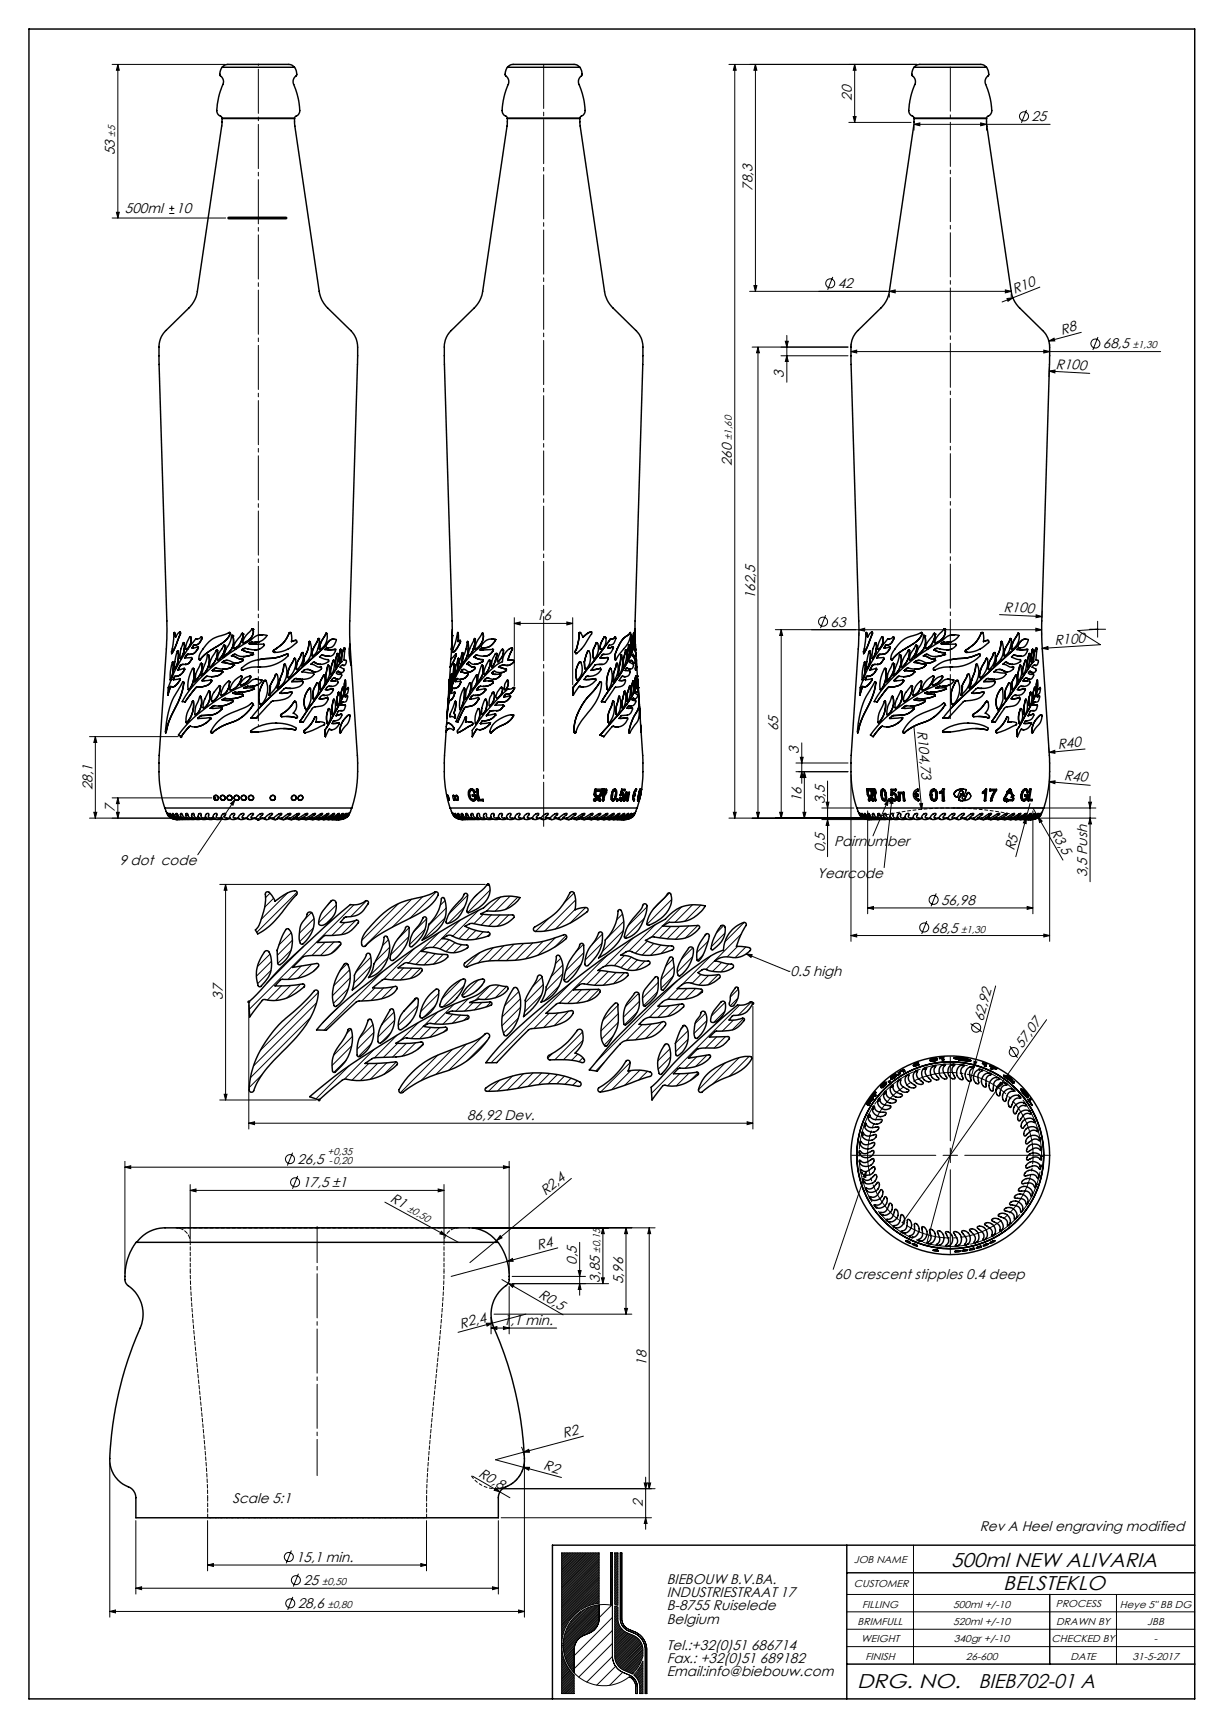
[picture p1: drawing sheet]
<svg xmlns="http://www.w3.org/2000/svg" width="420mm" height="594mm" viewBox="0 0 420 594" stroke-linecap="round" stroke-linejoin="round" font-family="sans-serif">
<defs><g id="words">
<g font-size="6.9">
<text x="328" y="540.4">500ml NEW ALIVARIA</text>
<text x="346" y="548.5">BELSTEKLO</text>
<text x="295.6" y="582.4">DRG. NO.</text>
<text x="337.4" y="582.4">BIEB702-01 A</text>
</g>
<g font-size="4.8">
<text x="293.7" y="34.8" transform="rotate(-90 293.7 34.8)">20</text>
<text x="355.7" y="41.8">25</text>
<text x="39.7" y="53.5" transform="rotate(-90 39.7 53.5)">53</text>
<text x="259.5" y="65.9" transform="rotate(-90 259.5 65.9)">78,3</text>
<text x="43.1" y="73.6">500ml</text>
<text x="60.8" y="73.6">10</text>
<text x="288.9" y="99.4">42</text>
<text x="349.9" y="101.4" transform="rotate(-21 349.9 101.4)">R10</text>
<text x="366.1" y="115.4" transform="rotate(-15 366.1 115.4)">R8</text>
<text x="380.3" y="120.2">68,5</text>
<text x="270.3" y="130.6" transform="rotate(-90 270.3 130.6)">3</text>
<text x="364" y="127.1" transform="rotate(3 364 127.1)">R100</text>
<text x="252.4" y="160.9" transform="rotate(-90 252.4 160.9)">260</text>
<text x="260.4" y="206.8" transform="rotate(-90 260.4 206.8)">162,5</text>
<text x="184.8" y="214">16</text>
<text x="346" y="211" transform="rotate(3 346 211)">R100</text>
<text x="286.4" y="216.1">63</text>
<text x="363.7" y="222.4" transform="rotate(-4 363.7 222.4)">R100</text>
<text x="268.4" y="252.3" transform="rotate(-90 268.4 252.3)">65</text>
<text x="316.3" y="252" transform="rotate(85 316.3 252)">R104,73</text>
<text x="275.5" y="260.1" transform="rotate(-90 275.5 260.1)">3</text>
<text x="364.8" y="258.2" transform="rotate(-5 364.8 258.2)">R40</text>
<text x="366.8" y="269.1" transform="rotate(5 366.8 269.1)">R40</text>
<text x="31.9" y="272.7" transform="rotate(-90 31.9 272.7)">28,1</text>
<text x="39.7" y="280" transform="rotate(-90 39.7 280)">7</text>
<text x="276.4" y="276.8" transform="rotate(-90 276.4 276.8)">16</text>
<text x="284.4" y="277.4" transform="rotate(-90 284.4 277.4)">3,5</text>
<text x="362.1" y="287" transform="rotate(60 362.1 287)">R3,5</text>
<text x="284.4" y="293.9" transform="rotate(-90 284.4 293.9)">0,5</text>
<text x="287.6" y="291.8">Pairnumber</text>
<text x="349.8" y="293.7" transform="rotate(-75 349.8 293.7)">R5</text>
<text x="41.2" y="298.3">9 dot code</text>
<text x="281.8" y="302.7">Yearcode</text>
<text x="374.9" y="302.6" transform="rotate(-90 374.9 302.6)">3,5 Push</text>
<text x="324.5" y="312.1">56,98</text>
<text x="321.2" y="321.7">68,5</text>
<text x="272.6" y="336.8">0.5 high</text>
<text x="76.8" y="344.8" transform="rotate(-90 76.8 344.8)">37</text>
<text x="339" y="352.5" transform="rotate(-75 339 352.5)">62,92</text>
<text x="352.5" y="361.9" transform="rotate(-55 352.5 361.9)">57,07</text>
<text x="161.1" y="386.4">86,92 Dev.</text>
<text x="102.6" y="401.5">26,5</text>
<text x="104.3" y="409.6">17,5 ±1</text>
<text x="188.1" y="412.6" transform="rotate(-40 188.1 412.6)">R2,4</text>
<text x="134.4" y="414.4" transform="rotate(29 134.4 414.4)">R1</text>
<text x="185.6" y="431.2" transform="rotate(-15 185.6 431.2)">R4</text>
<text x="198.9" y="436.3" transform="rotate(-90 198.9 436.3)">0,5</text>
<text x="206.9" y="442.5" transform="rotate(-90 206.9 442.5)">3,85</text>
<text x="214.9" y="442.9" transform="rotate(-90 214.9 442.9)">5,96</text>
<text x="287.9" y="441.3">60 crescent stipples 0.4 deep</text>
<text x="185.5" y="447.4" transform="rotate(30 185.5 447.4)">R0,5</text>
<text x="159" y="458.3" transform="rotate(-15 159 458.3)">R2,4</text>
<text x="173.5" y="457.1">1,1 min.</text>
<text x="222.9" y="471.1" transform="rotate(-90 222.9 471.1)">18</text>
<text x="194.5" y="496.2" transform="rotate(-15 194.5 496.2)">R2</text>
<text x="164.8" y="509.2" transform="rotate(30 164.8 509.2)">R0,8</text>
<text x="187.2" y="506.9" transform="rotate(15 187.2 506.9)">R2</text>
<text x="80.1" y="518.5">Scale 5:1</text>
<text x="221.6" y="519.8" transform="rotate(-90 221.6 519.8)">2</text>
<text x="337.8" y="528.2">Rev A Heel engraving modified</text>
<text x="102.1" y="538.8">15,1 min.</text>
<text x="104.6" y="546.8">25</text>
<text x="230" y="546.5">BIEBOUW B.V.BA.</text>
<text x="230" y="551">INDUSTRIESTRAAT 17</text>
<text x="102.7" y="554.8">28,6</text>
<text x="230" y="555.5">B-8755 Ruiselede</text>
<text x="230" y="560.1">Belgium</text>
<text x="230" y="569.1">Tel.:+32(0)51 686714</text>
<text x="230" y="573.6">Fax.: +32(0)51 689182</text>
<text x="230" y="578.2">Email:info@biebouw.com</text>
</g>
<g font-size="3.5">
<text x="39.7" y="47.2" transform="rotate(-90 39.7 47.2)">±5</text>
<text x="390.7" y="120.2">±1,30</text>
<text x="252.4" y="151.8" transform="rotate(-90 252.4 151.8)">±1,60</text>
<text x="331.5" y="321.8">±1,30</text>
<text x="112.9" y="398.4">+0,35</text>
<text x="113.4" y="401.6">-0,20</text>
<text x="140.2" y="417.6" transform="rotate(29 140.2 417.6)">±0,50</text>
<text x="206.9" y="432.1" transform="rotate(-90 206.9 432.1)">±0,15</text>
<text x="294.4" y="539.3">JOB NAME</text>
<text x="111.1" y="546.8">±0,50</text>
<text x="294.4" y="547.6">CUSTOMER</text>
<text x="113" y="554.8">±0,80</text>
<text x="297.4" y="554.5">FILLING</text>
<text x="328.7" y="554.5">500ml +/-10</text>
<text x="364.1" y="554.4">PROCESS</text>
<text x="386.2" y="554.5">Heye 5&quot; BB DG</text>
<text x="295.7" y="560.5">BRIMFULL</text>
<text x="328.7" y="560.5">520ml +/-10</text>
<text x="364.2" y="560.5">DRAWN BY</text>
<text x="395.6" y="560.5">JBB</text>
<text x="296.9" y="566.5">WEIGHT</text>
<text x="329" y="566.5">340gr +/-10</text>
<text x="362.6" y="566.5">CHECKED BY</text>
<text x="397.9" y="566.5">-</text>
<text x="298.4" y="572.5">FINISH</text>
<text x="333" y="572.5">26-600</text>
<text x="369.2" y="572.5">DATE</text>
<text x="390.5" y="572.5">31-5-2017</text>
</g>
</g></defs>
<g fill="none" stroke="#000" stroke-width=".34">
<path d="M38.7 22.2h38.9M40.6 22.2l.5 2h-1zM40.6 22.2v53M253.4 22.2v260M253.4 22.2l.5 2h-1zM260.5 22.2l.5 2h-1zM260.5 22.2v78.3M294.7 22.2l.5 2h-1zM294.7 22.2v20M316.2 22.2h-64.8M354 37.9l-1.8 4.5M292.7 42.2h21.5"/>
<path d="M294.2 40.2h1l-.5 2zM315.2 42.9l2-.5v1zM315.2 43.8v1.1M315.2 42.9h46.9M338.2 42.4l2 .5-2 .5zM340.2 43.8v1.1M38.7 75.2h39.1M40.1 73.2h1l-.5 2zM58.3 73.7h1.8M58.3 71.9h1.8M59.2 71v1.8M260 98.5h1l-.5 2z"/>
<path d="M287.2 95.5l-1.8 4.5M358.6 99.1l-9.3 3.6M258.5 100.5h90.2M261.4 119.7v162.5M261.4 119.7l.5 2h-1zM270.8 117.7h1l-.5 2zM271.3 115.7v16.2M292.4 119.7h-33M293.4 118.7v.6M306.7 100.5l2-.5v1zM306.7 101.5v1M346.7 100l2 .5-2 .5z"/>
<path d="M347.2 103l2.1-.3-1.7 1.2zM348.7 101.5v1M349.3 102.7l-3.8 1.5M361.7 117.6l1.8-.9 .2 .9zM361.9 118.7v.6M372.9 114.6l-11.2 3M378.6 116.3l-1.8 4.4M269.3 122.7h23.1M271.3 122.7l.5 2h-1zM293.4 121.3l2-.5v1zM293.4 121.3h106.8M359.9 120.8l2 .5-2 .5z"/>
<path d="M361.8 128l2-.4-.1 1.1zM361.8 128l14 .8M361.8 126.7l-.1 3.3M177.3 215l2.1-.4v1zM177.3 213.1v23.5M177.3 215h20.2M195.5 214.6l2 .4-2 .6zM197.5 213.1v23.1M267.4 217.2h91.8M269.4 217.2v65M269.4 217.2l.5 2h-1zM284.7 212.2l-1.8 4.5"/>
<path d="M296.2 217.2l2-.5v1zM296.2 218.2v1M344.7 212l14.6 .7M357.2 216.7l2 .5-2 .5zM357.3 212.1l2 .6-2 .4zM359.2 218.2v1M359.4 210.7l-.1 2.5M375.7 217.1h5.5M378.5 217.1l-6.8 .4 7.7 4.9-20 1.3M378.5 214.3v5.5M120.8 224l-.4 .4M121.1 228.2l-.3 .2"/>
<path d="M359.4 223.7l2-.7v1zM30.9 254.1h30.6M32.9 254.1v28.1M32.9 254.1l.5 2h-1.1zM61.9 254.1h1M62.1 253.7l.7 .8M62.4 253.6v1M62.8 253.7l-.7 .8M276.5 256.3v13.9M315.1 250.6l2.7 28.6M361.5 257.5l.3 2.1M361.8 259.5l1.9-.7 .1 1z"/>
<path d="M374.2 258.4l-12.4 1.1M38.7 275.2h34.4M40.6 275.2l.5 2h-1zM40.6 275.2v7M73.6 275.2h1M73.7 274.8l.7 .8M74.1 274.7v1M74.4 274.8l-.7 .8M79.5 277.2l1.5-1.4-.7 2zM81 275.8l-12.8 19M274.5 266.2h17.9M274.5 263.2h17.9"/>
<path d="M276 261.2h1l-.5 2zM276.5 266.2l.5 2h-1zM277.4 266.2v16M277.4 266.2l.5 2h-1zM283.4 278.7h11M284.9 276.7h1l-.5 2zM285.4 269.4v26.1M293.4 267.2v57.5M299.2 279.7v35.5M306.4 275.8l-.4 2-.9-.4zM306.4 275.8l-5.4 12.5M307.6 275.1l.3 2-1-.1z"/>
<path d="M307.6 275.1l-2.7 24.2M317.1 277.2l1-.1-.3 2.1zM328.7 278.7h49.2M355.2 277.2l-1.3 4.8M356.2 278.7l1.7 3.1M356.2 279.7v35.5M361.8 269.7l2-.4-.1 1zM361.8 269.7l14.2 1.2M361.9 267.2v57.5M375.4 276.7h1l-.5 2zM375.9 274.7v29.5M32.3 280.2h1.1l-.5 2z"/>
<path d="M40.1 280.2h1l-.5 2zM74.5 282.2h-43.6M88.6 282.7h1M88.7 282.4l.7 .7M89.1 282.2v1M89.4 282.4l-.7 .7M114.5 282.7h1.2M251.4 282.2h47.8M252.9 280.2h1l-.5 2zM260.9 280.2h1l-.5 2zM268.9 280.2h1l-.5 2zM276.9 280.2h1l-.5 2z"/>
<path d="M283.4 282.7h15.7M285.4 282.7l.5 2h-1zM300.1 282.7h4.9M352.2 281.2l.8 .5M353.9 282l-3.6 13.5M353.9 282l-.1 2.1-.9-.3zM357.9 281.8l-1.7 .4h21.7M357.9 281.8l8.6 14.9M357.9 281.8l1.5 1.4-.9 .5zM375.9 282.2l.5 2h-1zM75.8 305.1h91.5M77.8 305.1l.5 2h-1z"/>
<path d="M77.8 305.1v74.3M93.1 308.1l-1.5 1.5M94.4 309.8l-3.1 3.1M99.2 308l-9.1 9.1M102.4 307.8l-13.9 13.8M107.4 314.8l-2.2 2.1M108.3 316.9l-5.1 5M114.3 316.9l-1.3 1.3M114.6 310.5l-1.6 1.7M116 312.2l-6.1 6.1M118.9 318.2l-4.5 4.5M122 312.1l-36.1 36.1"/>
<path d="M122.7 317.5l-5 4.9M126.4 310.7l-5.5 5.5M137.4 311.7l-12.7 12.7M141.1 320l-4 4M141.9 310.2l-16.3 16.3M145.8 309.3l-10.5 10.6M147.1 317l-4.6 4.5M150.5 307.6l-9.2 9.2M153.5 316.6l-7.5 7.5M153.5 310.6l-1.7 1.7M153.8 313.2l-6 6.1M158.7 317.4l-9.4 9.4"/>
<path d="M160.1 312.9l-5.5 5.6M161.3 308.8l-6.5 6.4M164.5 308.5l-1 1.1M165 314l-8.9 8.9M166.7 315.4l-3.3 3.2M167.8 305.1h1M168 304.7l.7 .7M168.3 304.6v1M168.7 304.7l-.7 .7M169 307.1l-7.8 7.7M169.4 315.6l-3.5 3.5M172.4 315.6l-3.8 3.9"/>
<path d="M172.6 309.4l-4.9 4.9M175.4 315.6l-3.9 3.9M175.9 309.1l-5.2 5.2M178.6 309.4l-4.3 4.3M189.2 316.8l-4.5 4.5M197.9 308l-3.4 3.5M198.3 313.7l-6.8 6.8M198.5 310.5l-10.7 10.7M201.9 313l-5.4 5.5M214.6 315.3l-1.9 2M215.1 317.8l-5.8 5.9M222.2 316.8l-6.8 6.7"/>
<path d="M223.1 312.8l-6.5 6.6M225.9 319l-9 9.1M228.5 319.4l-3.9 3.9M230.9 308l-5.7 5.7M231.3 319.6l-3.9 3.9M231.6 310.3l-8.5 8.5M234.4 319.5l-4.4 4.3M235.1 312.8l-6.5 6.5M237.5 319.4l-4.6 4.6M238.8 312.1l-6.1 6.1M240.6 319.2l-4.3 4.4M241.7 312.2l-5.6 5.6"/>
<path d="M249.6 319.3l-2.5 2.5M256.6 318.2l-6.6 6.7M299.2 313.2l2-.5v1zM299.2 313.2h57M319.6 317.7l-1.8 4.4M322.8 308.2l-1.7 4.4M354.2 312.7l2 .5-2 .5zM93.1 329.1l-4.3 4.3M93.5 334.7l-4.7 4.6M93.6 331.6l-5.2 5.2M100.2 340l-5.2 5.1M100.4 327.8l-4.7 4.6"/>
<path d="M100.4 321.8l-4.2 4.2M100.8 324.3l-5.2 5.2M103.6 339.5l-4.7 4.8M103.9 333.2l-4.6 4.6M104.6 326.5l-12.5 12.5M107.5 332.6l-4.8 4.8M108.1 320.1l-4.8 4.7M109.7 333.4l-1.6 1.6M112.1 325l-4.5 4.6M115.2 324.9l-4.7 4.7M117.5 325.6l-3.3 3.3M119.7 332.4l-2.5 2.5"/>
<path d="M120.5 334.6l-5.4 5.4M120.8 337.3l-6.1 6.2M127.8 330.2l-5.1 5.2M127.9 333.2l-5.9 5.8M131.8 335.2l-20.1 20.2M133.8 330.3l-6.3 6.3M133.9 324.2l-2 2M134.4 326.7l-5 5M139.2 333.9l-4.1 4.1M140.9 323.1l-6.2 6.3M142.1 334l-4.1 4M142.9 327.2l-10.7 10.6"/>
<path d="M145 334l-3.5 3.5M146.6 320.5l-5.4 5.4M147.6 328.5l-4.2 4.2M150.1 329l-3.9 3.8M151.4 321.6l-10.5 10.6M152.8 329.2l-3.3 3.4M154.9 324.2l-3.2 3.1M156.9 325.1l-3.1 3.2M159 338l-6.6 6.6M159.2 325.9l-2.8 2.7M161.4 326.6l-.5 .6M161.9 320.2l-3.6 3.6"/>
<path d="M164.1 321l-3.3 3.2M165 338l-5.6 5.6M165.3 328.7l-4.8 4.8M166.3 339.8l-2.3 2.2M166.6 321.4l-2.6 2.6M168.9 322.1l-.8 .9M170.1 326.9l-5.2 5.3M172.1 339.9l-4.9 4.9M173.8 326.2l-5.3 5.3M177.3 325.7l-5.7 5.7M180.6 325.5l-6 5.9M183.7 325.3l-5.9 5.9"/>
<path d="M186.9 337.1l-3.2 3.2M187.3 324.7l-6 6M187.3 339.6l-6.1 6.2M191.5 323.5l-6 6M193.4 330.5l-1.9 1.9M194 335.9l-5.8 5.8M194.1 332.9l-4.1 4M195.3 322.7l-4.1 4M197.1 338.8l-27.8 27.8M200.4 332.6l-5.8 5.7M201.2 325.7l-2.7 2.7M201.3 328.6l-6.2 6.3"/>
<path d="M207.1 334.8l-4.7 4.7M207.6 325.4l-5.8 5.7M207.8 322.2l-3.5 3.5M209.3 329.6l-16.4 16.4M209.8 335.1l-4.8 4.8M212.4 335.4l-4.4 4.5M214.9 321l-7.2 7.2M215.3 329.6l-3.5 3.5M215.3 335.5l-3.7 3.8M217.7 330.2l-3.6 3.6M218.4 323.5l-9.8 9.8M219.8 331.1l-3.5 3.5"/>
<path d="M222.4 331.5l-3.1 3.1M223.2 324.7l-4.1 4.1M225.5 325.4l-4.1 4.1M227 338.9l-5.4 5.4M227.9 326l-3.6 3.5M230.6 326.3l-2.7 2.6M232.1 330.8l-2.6 2.5M232.1 336.7l-4.1 4.1M232.4 333.4l-4.4 4.5M233.6 338.2l-28 28M238.8 330l-5.3 5.3M238.9 326.9l-4 4"/>
<path d="M241.7 336.2l-3.1 3M242.4 329.4l-1.9 2M243.8 322.1l-.9 .9M244.2 324.7l-3.9 3.9M244.3 336.5l-3.2 3.3M245.1 329.8l-10 9.9M247.6 336.2l-3.5 3.5M248.8 332l-3.1 3.1M250 321.9l-4.7 4.7M251.3 332.5l-2.7 2.7M254.4 326.5l-3.6 3.6M255.6 322.3l-12.1 12.1"/>
<path d="M257.2 326.7l-3.7 3.6M257.3 329l2.1 .3-.4 1zM257.3 329l14.8 6.1M272.1 335.1h.1M293.4 322.7l2-.5v1zM293.4 322.7h68.5M359.9 322.2l2 .5-2 .5zM85.3 345.6h1M85.4 345.3l.7 .7M85.8 346.6v42.9M85.8 345.1v1M86.1 345.3l-.7 .7"/>
<path d="M97 340.1l-4.8 4.9M107 351l-20.6 20.8M109.1 345.9l-21.7 21.8M109.8 342.3l-20 20M116.3 347.8l-5 5M120.1 341l-5.1 5.1M121 355l-1.5 1.5M121.5 357.5l-6.5 6.5M127.5 351.5l-.6 .7M128.6 353.4l-4.7 4.7M128.9 356.2l-5.7 5.7M129.3 340.8l-4.5 4.5"/>
<path d="M132.3 340.8l-4.3 4.3M134.7 356.3l-3.4 3.4M135.6 340.4l-4.1 4.2M135.9 349.2l-4.2 4.1M136.1 352l-5.7 5.7M136.9 357l-7.7 7.9M137.1 359.9l-4.8 4.8M140.1 359.9l-4.7 4.7M141.6 352.5l-1.6 1.5M143.3 359.7l-4.6 4.6M143.8 344.3l-4.4 4.3M144.1 346.9l-6.8 6.8"/>
<path d="M144.3 352.7l-6.1 6.1M148.6 354.4l-3.9 3.9M150.1 346.9l-4 4M150.9 349.1l-9.1 9.1M151.3 342.7l-6.2 6.3M151.5 354.5l-3.3 3.3M154.2 354.8l-1.2 1.2M156.1 349.9l-3.4 3.4M156.6 346.4l-6.8 6.8M158.8 350.2l-2.8 2.8M160 340l-7.3 7.3M161.5 344.5l-4.3 4.3"/>
<path d="M161.5 350.4l-1.5 1.5M163.1 345.9l-2.9 2.8M166.2 345.8l-2.6 2.5M166.9 357l-12.1 12.2M167.3 356.7h-.1M168 358.9l-7 7.1M168.9 340.1l-5 5M169.3 345.7l-1.7 1.6M174.7 340.3l-3.9 3.9M178.7 351.2l-5.1 5.1M178.9 342.1l-4.9 4.8M179.5 344.5l-6.4 6.3"/>
<path d="M179.5 347.4l-6.4 6.5M186.7 343.2l-5.8 5.8M189.3 349.6l-5.2 5.1M192.5 349.4l-5 5.1M192.8 340.1l-5.2 5.2M196.1 348.8l-5 5M200.5 341.4l-4.7 4.7M200.9 356l-9.6 9.6M201 358.9l-6.7 6.6M203.6 341.3l-4.7 4.7M206.6 341.3l-4 4M211.4 357.5l-3 3"/>
<path d="M213.1 346.8l-5.2 5.2M213.1 352.7l-5.7 5.8M213.2 349.7l-6 5.9M219.7 349.1l-4.4 4.4M220.2 342.6l-4.5 4.6M220.5 345.4l-5.5 5.5M221.4 353.4l-5.5 5.5M224.6 353.2l-5.5 5.5M226.7 342.2l-4.8 4.7M227.7 347.1l-3.8 3.8M228.4 352.5l-5.8 5.7M230.9 346.9l-4 4"/>
<path d="M233.8 341l-3.8 3.8M234.4 346.4l-4.2 4.2M236.1 353.7l-1.3 1.3M236.9 341l-3.8 3.8M237.2 355.6l-4.3 4.3M237.2 358.5l-4.2 4.3M239.9 341l-3.7 3.6M242.2 341.6l-1.8 1.8M243.3 349.5l-3.7 3.6M243.7 352.1l-4.4 4.4M247.1 357.7l-3.8 3.8M249.9 348.8l-3.8 3.9"/>
<path d="M250 345.8l-4.7 4.7M250.2 357.6l-4 3.9M252.9 351.9l-3.8 3.8M254.4 344.4l-2.6 2.5M254.6 341.2l-2.8 2.8M255 346.7l-30.3 30.4M256.5 351.3l-4 4M259.1 346.1h1M259.2 345.5l-4.6 4.7M259.3 345.8l.7 .7M259.6 347.1v42.4M259.6 345.6v1"/>
<path d="M260 345.8l-.7 .7M334.7 353.1l3.8 2.8M343.3 340.1l-23.8 88.8M360.9 351.7l-49.7 70.1M75.8 379.4h33.2M77.3 377.5h1l-.5 1.9zM90.3 370.8l-4.4 4.3M109.5 379.4h1M109.7 379.1l.7 .7M110 378.9v1M110.4 379.1l-.7 .7M119.4 365.7l-4.3 4.2"/>
<path d="M120.4 367.6l-11.4 11.5M121.2 360.8l-6.7 6.7M127.1 366.8l-5.7 5.8M128 360l-4.5 4.5M129 362l-10.3 10.3M130.2 366.8l-5.9 5.9M133.4 366.6l-5.7 5.7M136.7 366.3l-4.3 4.3M145.9 360.1l-1.9 1.8M151 363.9l-13 13.1M156 362l-10.8 10.8M160.8 360.2l-10.5 10.4"/>
<path d="M172.2 372.7l-3.7 3.7M176.7 371.2l-5.1 5.1M180.5 370.4l-5.6 5.6M183.8 370.1l-5.4 5.4M186.8 370.1l-4.7 4.6M189.5 370.3l-3.8 3.8M190.5 363.4l-1.6 1.6M192.2 370.7l-3.2 3.2M194.6 371.2l-2.6 2.6M196.9 371.9l-2.1 2.1M199 372.8l-1.5 1.6M199.2 363.6l-2.1 2.1"/>
<path d="M201 364.9l-1.4 1.3M208.3 366.5l-2.9 2.9M217.3 366.5l-10.2 10.2M217.5 369.3l-6.5 6.5M220.7 369.1l-5.3 5.3M223.3 369.5l-3.1 3M229.7 360.1l-.9 .9M231 361.8l-4.2 4.2M231.2 364.6l-4.3 4.2M234.4 370.4l-4.2 4.1M237.6 370.2l-4.4 4.4M240.2 364.6l-3.9 3.9"/>
<path d="M240.8 370l-2.7 2.6M243.8 364l-3.9 3.9M250.1 366.6l-9.2 9.3M254.9 364.8l-9 9.1M258.3 364.4l-6.8 6.9M327.7 364.6v28.9M335.8 366.1l1 .2-1 1.8zM344.9 373.3l.9 .6-1.6 1.3zM348.3 360.9l2.6 4M85.8 387.4l2-.4v.9zM85.8 387.4h173.8M100.9 397.6l-1.8 4.5"/>
<path d="M257.6 387l2 .4-2 .5zM293.7 398.5h29M325.2 398.5h5M327.7 396v5M332.7 398.5h28.9M43.1 402.6l2-.5v1zM43.1 400.6v38.7M43.1 402.6h132.5M65.6 410.6l2-.5v1zM65.6 408.6v19M65.6 410.6h87.5M102.7 405.6l-1.8 4.5"/>
<path d="M132.7 414.7l25.4 13.8M151.1 410.1l2 .5-2 .5zM153.1 408.6v19M173.6 402.1l2 .5-2 .5zM175.6 400.6v38.7M197 406.5l-35 29M298.7 404.1l-.1 2-1-.3zM298.7 404.1l-11.4 33.8M327.7 403.5v29M152.2 424.7l1.5 1.4-2-.5zM162.8 423.5h63.1M172.5 426.2l.6 .8-1.8 .9z"/>
<path d="M174.9 435.1l1.8-1 .3 1zM192.3 430.5l-36.7 9.8M199.4 438.3h1l-.5 2zM199.9 428.5v18.3M207.9 423.5l.5 2h-1zM207.9 423.5v19.3M215.9 423.5l.5 2h-1zM215.9 423.5v29.8M223.9 423.5l.5 2h-1zM223.9 423.5v90M167.7 456.5l2.1-.1-1.8 1zM169.3 458.1l2-.5v1z"/>
<path d="M169.3 454.3v5.8M169.3 458.1h22.6M169.4 454.3l.3 2 .7 2M170.4 453.3h47.5M173.1 441.4l2.2 1.3M173.6 457.6l2 .5-2 .5zM175.3 442.7l1.9 .5-.5 .9zM175.3 442.7l18.9 10.9M175.6 443.8v16.3M176.6 442.8h33.3M176.6 440.3h25.3M181.3 453.3l-23.4 6.3"/>
<path d="M199.9 442.8l.5 2h-1zM207.4 440.8h1l-.5 2zM215.4 451.3h1l-.5 2zM179.8 499.1l.9 3M201.2 495.4l-20.7 5.5M37.9 504.5v53.3M162.9 509.2l9.5 5.4M170.9 513.2l1.5 1.4-2-.5zM172.4 514.6l3.4 2M180.5 500.9l1.8-1 .3 1zM180.5 506.1l2.1 .1-.3 .9zM180.5 500.9l-9.6 2.6 9.6 2.6"/>
<path d="M180.5 506.1l13.1 3.6M180.8 504.5v53.3M222.1 511.6h1l-.5 1.9zM222.6 509.5v18M223.4 511.6h1l-.5 1.9zM225.9 513.5h-54.1M46.8 524.5v25.4M71.6 539.8l2-.4v.9zM71.6 524.5v17.4M71.6 539.8h75.5M100.5 534.8l-1.8 4.5M145.1 539.4l2 .4-2 .5z"/>
<path d="M147.1 524.5v17.4M171.8 524.5v25.4M172.8 523.6h51.8M194.1 535.7l-.4 .4M194.7 535.7l-1 1M195.3 535.7l-1.6 1.6M195.8 535.7l-2.1 2.1M196.4 535.7l-2.7 2.7M196.9 535.7l-3.2 3.3M197.5 535.7l-3.8 3.8M198 535.7l-4.3 4.4M198.6 535.7l-4.9 5"/>
<path d="M199.2 535.7l-5.5 5.5M199.7 535.7l-6 6.1M200.3 535.7l-6.6 6.6M200.9 535.7l-7.2 7.2M201.4 535.7l-7.7 7.7M202 535.7l-8.3 8.3M202.5 535.7l-8.8 8.9M203.1 535.7l-9.4 9.4M203.7 535.7l-10 10M204.2 535.7l-10.5 10.6M204.8 535.7l-11.1 11.1M205.4 535.7l-11.7 11.7"/>
<path d="M205.9 535.7l-12.2 12.2M206.5 535.7l-12.8 12.8M206.6 536.1l-12.9 13M206.6 536.7l-12.9 12.9M206.6 537.3l-12.9 12.9M206.6 537.8l-12.9 12.9M206.6 538.4l-12.9 12.9M206.6 538.9l-12.9 13M206.6 539.5l-12.9 12.9M210.6 535.7h.6v35.5a6.2 6.2 0 0 0 3.8 5.8l2 .8a4.7 4.7 0 0 1 2.8 4.2v2.2h-.5v-2.5l-.4-1.4-.7-1-1.2-.9a14 14 0 0 1-22.3-7.4 14 14 0 0 1 15.9-17.3zM211 535.7l-.4 .3M211.2 540l-.6 .5"/>
<path d="M212 535.7h1.1v18.1l-1.1-.4zM212.1 535.7l-.1 .1M212.7 535.7l-.7 .7M213.1 536.4l-1.1 1.1M213.1 537l-1.1 1M213.1 537.5l-1.1 1.1M213.1 538.1l-1.1 1.1M213.1 538.6l-1.1 1.1M213.1 539.2l-1.1 1.1M213.1 535.9l-1.1 1M213.1 539.8l-1.1 1M213.9 535.7h.5v22.6a4.1 4.1 0 0 0 2.5 3.8l2 .8a6.8 6.8 0 0 1 4.1 6.2v15.1h-.5v-15.1a6.3 6.3 0 0 0-3.8-5.7l-2-.8a4.7 4.7 0 0 1-2.8-4.3z"/>
<path d="M222.6 523.6l.5 1.9h-1zM315 533v41M37.9 555.9l1.9-.5v1zM37.9 555.9h142.9M46.8 547.9l2-.5v1zM46.8 547.9h125M101 550.9l-1.8 4.4M102.9 542.8l-1.8 4.5M169.8 547.4l2 .5-2 .5zM178.8 555.4l2 .5-2 .5zM195.9 559.7l-2.2 2.3M200.2 556l-3.5 3.5"/>
<path d="M201.6 555.1l-5.8 5.8M202.7 554.6l-7.4 7.4M203.7 554.2l-8.7 8.7M204.5 554l-9.8 9.7M205.2 553.8l-10.7 10.7M205.9 553.7l-11.5 11.5M206.3 560l-3.5 3.5M206.5 559.2l-4.6 4.7M206.6 540.1l-12.9 12.9M206.6 540.6l-12.9 13M206.6 541.2l-12.9 12.9M206.6 541.8l-12.9 12.9"/>
<path d="M206.6 542.3l-12.9 12.9M206.6 542.9l-12.9 12.9M206.6 543.4l-12.9 13M206.6 544l-12.9 12.9M206.6 544.5l-12.9 13M206.6 545.1l-12.9 13M206.6 545.7l-12.9 12.9M206.6 546.2l-12.9 13M206.6 546.8l-12.9 12.9M206.6 547.4l-12.9 12.9M206.6 547.9l-12.9 12.9M206.6 548.5l-12.9 12.9"/>
<path d="M206.6 549.1l-6.1 6.1M206.6 549.6l-4.8 4.9M206.6 550.2l-3.8 3.8M206.6 550.7l-2.9 3M206.6 551.3l-2.1 2.1M206.6 551.8l-1.4 1.5M206.6 552.4l-.7 .7M206.6 553h.1M206.6 554.1l-12.4 12.3M206.6 554.7l-12.4 12.3M206.6 555.2l-12.4 12.4M206.6 555.8l-12.4 12.3"/>
<path d="M206.6 556.4l-12.3 12.3M206.6 556.9l-12.3 12.3M206.6 557.5l-12.2 12.2M206.6 558.6l-5.8 5.7M206.6 553a14.5 14.5 0 0 0-12.1 9.7 14.5 14.5 0 0 0 3.5 15.1M206.6 553v-17.3h-12.9v48.5h4.3v-6.4M211.2 544.5l-.6 .5M211.2 549l-.6 .5M211.2 553.4l-16.7 16.8M211.2 557.9l-15.6 15.6M212.2 554.1l-.2 .2M212.7 554.2l-.7 .7"/>
<path d="M213.1 542.6l-1.1 1.1M213.1 543.1l-1.1 1.1M213.1 543.7l-1.1 1.1M213.1 544.3l-1.1 1.1M213.1 544.8l-1.1 1.1M213.1 545.4l-1.1 1.1M213.1 548.7l-1.1 1.1M213.1 549.3l-1.1 1.1M213.1 549.9l-1.1 1.1M213.1 550.4l-1.1 1.1M213.1 551l-1.1 1.1M213.1 551.6l-1.1 1.1"/>
<path d="M213.1 554.9l-1.1 1.1M213.1 555.5l-1.1 1.1M213.1 556l-1.1 1.1M213.1 556.6l-1.1 1.1M213.1 557.2l-1.1 1.1M213.1 557.7l-1.1 1.1M213.1 558.8l-1.1 1.1M213.1 554.4l-1.1 1M213.1 558.3l-1.1 1.1M213.1 540.3l-1.1 1.1M213.1 540.9l-1.1 1.1M213.1 541.5l-1.1 1"/>
<path d="M213.1 542l-1.1 1.1M213.1 546l-1.1 1M213.1 546.5l-1.1 1.1M213.1 547.1l-1.1 1M213.1 547.6l-1.1 1.1M213.1 548.2l-1.1 1.1M213.1 552.1l-1.1 1.1M213.1 552.7l-.9 .8M213.1 553.3l-.4 .3M213.1 559.3l-1.1 1.2M213.3 559.8l-1.3 1.3M292 550h120"/>
<path d="M292 556h120M385 550v24M193.7 567h.1M193.7 567.6h.1M193.7 568.1h.1M193.7 566.4v.1M193.7 568.7h.1M193.8 565.8l-.1 .1M193.8 569.2l-.1 .1M193.8 569.7l-.1 .1M193.9 565.1l-.2 .3M193.9 570.2l-.2 .2"/>
<path d="M194 564.5l-.3 .3M194 570.6l-.3 .4M194.1 571.1l-.4 .4M194.2 563.7l-.5 .5M194.2 571.5l-.5 .6M194.3 565.8l12.3-12.2v4.7a5.4 5.4 0 0 1-3.3 5l-2 .8a5.4 5.4 0 0 0-3.3 5v7.9M194.4 572l-.7 .7M194.4 562.9l-.7 .8M194.5 572.4l-.8 .8M194.7 572.8l-1 1M194.7 562l-1 1.1M194.8 573.2l-1.1 1.1"/>
<path d="M195 573.6l-1.3 1.3M195.2 561l-1.5 1.5M195.2 573.9l-1.5 1.5M195.4 574.3l-1.7 1.7M195.6 574.7l-1.9 1.9M195.8 575l-2.1 2.1M196 575.4l-2.3 2.3M196.2 575.7l-2.5 2.6M196.5 576l-2.8 2.8M196.7 576.4l-3 3M196.9 576.7l-3.2 3.2M197.2 577l-3.5 3.5"/>
<path d="M197.4 577.3l-3.7 3.8M197.7 577.6l-4 4M198 568.9l-3.1 3.1M198 569.4l-2.9 2.9M198 570l-2.8 2.8M198 570.6l-2.6 2.6M198 571.7l-2.2 2.2M198 572.3l-2 2M198 572.8l-1.8 1.8M198 573.4l-1.6 1.6M198 573.9l-1.4 1.4M198 574.5l-1.2 1.2"/>
<path d="M198 575.1l-.9 .9M198 576.2l-.4 .4M198 576.7l-.2 .2M198 577.9l-4.3 4.3M198 578.4l-4.3 4.3M198 579l-4.3 4.3M198 579.6l-4.3 4.3M198 568.3l-3.2 3.2M198.2 567.5l-3.5 3.6M198.6 566.6l-4 4M205.9 560.9l-2.1 2.1M211.2 562.4l-13.9 13.9"/>
<path d="M211.2 566.9l-11.6 11.6M211.2 571.4l-8.8 8.8M212 571.2a5.4 5.4 0 0 0 3.3 5l2.8 1.3M212 571.2v-17.2l1.1 .3v4a5.4 5.4 0 0 0 3.3 5l2 .8a5.4 5.4 0 0 1 3.3 5 6.8 6.8 0 0 1-.6 3.8l-1 2-2 2.6M212.3 574.8l-6.5 6.5M213.4 560.2l-1.4 1.4M213.6 560.6l-1.6 1.6M213.7 561l-1.7 1.7M214 561.3l-2 2M214.2 561.7l-2.2 2.2M214.5 561.9l-2.5 2.5M214.7 576.9l-4.5 4.4"/>
<path d="M214.7 562.2l-2.7 2.8M215.1 562.5l-3.1 3M215.4 562.7l-3.4 3.4M215.7 563l-3.7 3.7M216.1 563.2l-4.1 4M216.5 563.3l-4.5 4.5M216.9 563.5l-4.9 4.9M217.2 563.7l-5.2 5.2M217.6 563.8l-5.6 5.7M217.8 578.3l-.4 .4M218.1 564l-6.1 6M218.4 564.2l-6.4 6.4"/>
<path d="M218.5 577l-.4 .5M218.8 564.3l-6.8 6.9M219.2 564.5l-7.2 7.2M219.5 564.8l-7.4 7.4M219.8 565l-7.6 7.7M220.1 565.3l-7.8 7.8M220.2 574.7l-2.5 2.5M220.4 565.6l-7.9 7.9M220.6 565.9l-7.9 8M220.8 566.2l-7.9 8M220.9 573.5l-3.6 3.6M221.1 566.6l-8 7.9"/>
<path d="M221.2 566.9l-7.8 7.9M221.3 572.5l-4.4 4.4M221.4 567.4l-7.8 7.7M221.5 567.8l-7.6 7.6M221.6 571.7l-5.1 5M221.6 568.2l-7.4 7.5M221.7 568.8l-7.1 7.1M221.7 569.3l-6.8 6.8M221.7 569.9l-6.4 6.4M221.7 570.4l-6 6M221.7 571l-5.6 5.6M221.7 573.3l-.2 .1"/>
<path d="M221.7 573.8l-.8 .8M221.7 574.4l-1.8 1.8M221.7 575l-3 2.9M221.7 575.5l-2.7 2.7M221.7 576l-2.4 2.5M221.7 576.6l-2.2 2.2M221.7 577.2l-2 1.9M221.7 577.7l-1.7 1.8M221.7 578.3l-1.6 1.6M221.7 578.9l-1.4 1.3M221.7 579.4l-1.3 1.3M221.7 580l-1.2 1.1"/>
<path d="M221.7 573v11.2h-1.1l-.1-3.5-.9-1.8-1.1-1.1 1.8-2.3zM292 562h120M292 568h120M198 580.1l-4.1 4.1M198 580.7l-3.5 3.5M198 581.2l-3 3M198 581.8l-2.4 2.4M198 582.4l-1.9 1.8M198 582.9l-1.3 1.3M198 583.5l-.7 .7M198 584.1l-.2 .1M219.6 580.9l-.4 .4"/>
<path d="M221.7 580.6l-1.1 1.1M221.7 581.1l-1.1 1.1M221.7 581.7l-1.1 1M221.7 582.2l-1.1 1.1M221.7 582.8l-1.1 1.1M221.7 583.3l-.9 .9M221.7 583.9l-.3 .3"/>
<circle cx="353.1" cy="40.1" r="1.55"/>
<circle cx="286.3" cy="97.7" r="1.55"/>
<circle cx="377.7" cy="118.5" r="1.56"/>
<circle cx="283.8" cy="214.4" r="1.55"/>
<circle cx="318.7" cy="319.9" r="1.56"/>
<circle cx="321.9" cy="310.4" r="1.56"/>
<circle cx="336.6" cy="354.5" r="1.56"/>
<circle cx="349.6" cy="362.9" r="1.56"/>
<circle cx="100" cy="399.8" r="1.56"/>
<circle cx="101.8" cy="407.8" r="1.55"/>
<circle cx="99.6" cy="537.1" r="1.56"/>
<circle cx="100.1" cy="553.1" r="1.55"/>
<circle cx="102" cy="545.1" r="1.56"/>
</g>
<path d="M355 390.2a28.5 28.5 0 0 0-47.8-11.5 28.5 28.5 0 0 0 13.1 47.4 28.5 28.5 0 0 0 35.1-34.5l-.4-1.4" fill="none" stroke="#000" stroke-width=".34" stroke-dasharray="15.2 1.3 1.3 1.3" stroke-dashoffset="3.7" stroke-linecap="butt"/>
<path d="M357.8 389.3a31.5 31.5 0 0 0-52.7-12.7 31.5 31.5 0 0 0 14.5 52.3 31.5 31.5 0 0 0 38.6-38l-.4-1.6" fill="none" stroke="#000" stroke-width=".34" stroke-dasharray="15.2 1.3 1.3 1.3" stroke-dashoffset="4" stroke-linecap="butt"/>
<path d="M300.2 282.2l1.3-.2M355.2 282.2l-1.3-.2" fill="none" stroke="#000" stroke-width=".34" stroke-dasharray="1.3 .6" stroke-dashoffset=".6" stroke-linecap="butt"/>
<path d="M353.9 282a104.7 104.7 0 0 0-52.4 0" fill="none" stroke="#000" stroke-width=".34" stroke-dasharray="1.3 .6" stroke-dashoffset="-.2" stroke-linecap="butt"/>
<path d="M162.6 509.1a10 10 0 0 0 11.4 3.9 10 10 0 0 0 6.8-9.9" fill="none" stroke="#000" stroke-width=".34" stroke-dasharray="1.3 .6" stroke-linecap="butt"/>
<path d="M109.4 423.1v85.9" fill="none" stroke="#000" stroke-width=".34" stroke-dasharray="15.2 1.3 1.3 1.3" stroke-dashoffset="2.8"/>
<path d="M327.7 22.2v226.6" fill="none" stroke="#000" stroke-width=".34" stroke-dasharray="15.2 1.3 1.3 1.3" stroke-dashoffset="-.9"/>
<path d="M89.1 22.2v228.1" fill="none" stroke="#000" stroke-width=".34" stroke-dasharray="15.2 1.3 1.3 1.3" stroke-dashoffset="-1.7"/>
<path d="M187.5 22.2v262.9" fill="none" stroke="#000" stroke-width=".34" stroke-dasharray="15.2 1.3 1.3 1.3"/>
<g fill="none" stroke="#000" stroke-width=".5">
<path d="M10 10h402v576h-402zM76.6 23.2a5 5 0 0 1 4.3-1h18.4a2.5 2.5 0 0 1 2.2 1M175 23.2a2.75 2.75 0 0 0-.6 3 2.38 2.38 0 0 1 .9 2.9 20.6 20.6 0 0 0-2 9.8l.5 .9 1 .5 .1 .5M175 23.2h25M175 23.2a5 5 0 0 1 4.3-1h18.4a2.5 2.5 0 0 1 2.2 1M200 23.2a2.3 2.3 0 0 1 .3 3.1 2.37 2.37 0 0 0-.7 2.8 18.7 18.7 0 0 1 1.9 10l-.5 .7-.9 .5-.1 .5M315.2 23.2a5 5 0 0 1 4.3-1h18.4a2.5 2.5 0 0 1 2.2 1M76.6 40.8l-.1 2.3-8.4 57.4a9.8 9.8 0 0 1-2.9 5.7l-8 7.8a7.7 7.7 0 0 0-2.4 5.7l2.8 96.9-.2 7.3-2.5 36.7-.1 5.6a33.8 33.8 0 0 0 2.2 12.5h64.1a33.8 33.8 0 0 0 2.2-12.5v-5.3l-2.6-38.6M76.6 40.8l-.2-.5a2.33 2.33 0 0 1-1.6-2.2 30.4 30.4 0 0 1 2.3-9.8 3.5 3.5 0 0 0-1.3-2.4 2.93 2.93 0 0 1 1-2.7h23.2a1.57 1.57 0 0 1 2.2 1.6 1.48 1.48 0 0 1-.7 2l-.4 .9v.9a22.4 22.4 0 0 1 2.1 10.3l-.5 .9-1 .5-.1 .5M76.6 40.8h25M101.6 40.8v2.5l8.5 57.2a9.8 9.8 0 0 0 2.9 5.7l7.9 7.8a8 8 0 0 1 2.4 5.7l-2.7 95.5 .1 7.1M174.9 40.8v2.3l-8.5 57.4a9.8 9.8 0 0 1-2.9 5.7l-7.9 7.8a7.7 7.7 0 0 0-2.4 5.7l2.7 99.3"/>
<path d="M174.9 40.8h25.1M200 40.8v2.5l8.5 57.2a9.8 9.8 0 0 0 2.8 5.7l8 7.8a7.7 7.7 0 0 1 2.4 5.7l-2.8 97.4M315.2 40.8l-.1 2.3-8.4 57.4a9.8 9.8 0 0 1-2.9 5.7l-8 7.8a7.7 7.7 0 0 0-2.4 5.7l2.8 96.9-.1 6-2.6 38-.1 5.6a33.8 33.8 0 0 0 2.2 12.5h64.2a32.5 32.5 0 0 0 2.1-12.5v-5.3l-2.7-41.9 2.7-99.3a7.8 7.8 0 0 0-2.4-5.7l-7.9-7.8a10.1 10.1 0 0 1-2.9-5.7l-8.4-57.2-.1-2.5M315.2 40.8l-.2-.5a2.36 2.36 0 0 1-1.6-2.2 31.8 31.8 0 0 1 2.3-9.8 3.5 3.5 0 0 0-1.3-2.4 2.98 2.98 0 0 1 1-2.7h23.3a1.52 1.52 0 0 1 2.2 1.6 1.48 1.48 0 0 1-.8 2l-.4 .9v.9a22.4 22.4 0 0 1 2.1 10.3l-.5 .9-.9 .5-.2 .5M315.2 40.8h25M60 218.2l.5 1.6 1.2-1.6a.35 .35 0 0 1 .5 0 .35 .35 0 0 1 0 .5l-1.7 4.3-1.3 2.5zM60.1 218.2h.1M60.1 218.2l.5 1.5M62.1 218l.1 .7-1.8 4.7-1.2 2.1M65.4 219.7l.1-.1a2.52 2.52 0 0 1-.3 3.4l-.5 .7-.6 .3a4 4 0 0 1 1-3.8zM65.6 219.6l.3 .5M69.4 219.7l.3 .6"/>
<path d="M79 218.2h.1M79 218.2l.3 .2v.4M79.3 218.8a10.3 10.3 0 0 1-5.3 4.7l-3.2 2.2-1.7 1.8M79.3 218.8a.36 .36 0 0 0 0-.5 .36 .36 0 0 0-.5 0l-.8 .4a11.4 11.4 0 0 0-7.6 4.6l-1.7 2.8a1.04 1.04 0 0 0 .2 1.5l.2-.1M79.3 218.8a12 12 0 0 1-5.9 5l-2.7 1.9-1.6 1.8M79.3 218.8h.1M80.1 219.2h.1M80.1 219.2l.2 .2M80.3 219.4a5.8 5.8 0 0 1-3.5 7.1M80.3 219.4h.1M80.3 219.4l-.3-.2-.2 .2-.5 2.2-1.4 2.2M83.5 218.5h.1"/>
<path d="M83.6 218.5l.3 .3M83.9 218.8a4.9 4.9 0 0 1-3.2 4.9M83.9 218.8l-.2-.3h-.3l-.4 .8a6.1 6.1 0 0 0-2.4 4.4h.1M83.9 218.8l-.2 1.1a4.6 4.6 0 0 1-3 3.8M83.9 218.8h.1M87 216.9h.1M87 216.9l.3 .2M87.3 217.1a4.2 4.2 0 0 1-3.3 4.7M87.3 217.1l-.3-.2a9.4 9.4 0 0 0-3.3 4.8l.3 .1M87.3 217.1h.1M90.3 219h.1M90.5 219l-1.4 .1"/>
<path d="M100 218.2h.1M100 218.2a12.9 12.9 0 0 1-5.6 6.1M112.4 218.5l-1.7 3-.5 2.2M112.4 218.5h.1M112.4 218.5l.1-.1a3.8 3.8 0 0 1-.6 4.2l-1.4 1.4M112.6 218.4l-.2 .1M155.9 219h.1M156 219l.1 .2M156 217.1l-.1 1.9M156 219.2l-.1-.2-.1 2.4M156 219.2l-.2 2.3M156 219.2h.1"/>
<path d="M156.1 219.2l-.2 2.2M157.8 218.2l.2 1-.1 2.1 .4-.3a.38 .38 0 0 1 .5 .1 .38 .38 0 0 1-.1 .5l-1.6 2.7-1 .7zM157.9 218.2l.1 3.1M166.4 218.4h.1M166.4 218.4l.2 .2M166.6 218.6a5.4 5.4 0 0 1-2.6 5.4M166.6 218.6l-.2-.2a10.3 10.3 0 0 0-2.6 5.5l.2 .1M166.6 218.6h.1M199.6 218.6l-.3 3.1a4.9 4.9 0 0 1-1.1 3.1M199.6 218.6h.1M199.6 218.6l-.2 3.1-.6 2.1-.6 1M199.9 218.2h.1"/>
<path d="M199.9 218.2l-.3 .4M203.7 218l-1 .4-1.7 1.4M203.7 218l.3 .3v.3a25.2 25.2 0 0 1-5 6.6l-.4 .3M203.7 218l-1.2 .5-1.5 1.3-.9-1.6h-.3l-.2 .4M203.7 218h.1M203.8 218h.1M208.3 219.8a4.7 4.7 0 0 0-1.3 4.1l.3 .1M208.3 219.8h.1M208.4 219.7l.1-.1a2.56 2.56 0 0 1-.1 3.4l-.5 .7a.57 .57 0 0 1-.8 .2 .57 .57 0 0 1-.1-.8l.2-1.1zM208.6 219.6l-.3 .2M212.2 219.7l-.8 .6-.5 .1M212.2 219.7h.1"/>
<path d="M217.3 218.3l-.2 .2a10.5 10.5 0 0 0-4.3 5.4l-.7 1.9-.1 1.5M217.3 218.3h.1M217.3 218.2v.1M217.3 218.3l-.1 .2a10.6 10.6 0 0 0-4.7 6.2l-.4 1.4-.1 1.2M217.3 218.3l.1-.1a7.6 7.6 0 0 1-2.7 6.1l-2.3 3.3-.4-.3M217.3 218.2h.1M217.6 219.4l-.5 4.4M217.6 219.4l.1-.2 .1 .2a12.2 12.2 0 0 1-.8 7.1M217.6 219.4l-.4 4.4M217.7 219.2l-.1 .2M217.7 219.2h.1M218.4 218.7l-.4 4.7"/>
<path d="M218.4 218.7h.1M218.5 218.7l-.5 4.7M218.5 218.7v-.2v3.8l-.4 1.4M218.5 218.5l-.1 .2M218.9 217.1l-.3 4.4M218.9 217.1h.1M218.9 216.9v.2M218.9 217.1l-.2 4.4M218.9 217.1l-.2 4.7M219 218.3v.8M219 219.1l-.1 1.9M219 219h.1"/>
<path d="M219 219.1l.2 5.1-.3-.5M219 219v2M298.7 218.2h.1M298.7 218.2l.5 1.5M300.7 218l.1 .7M300.7 218h.1M300.8 218.7l-.1-.7-.4 .2-1.1 1.6-.4-1.5h-.2l-.2 3-.7 3.5 .1 .7M300.8 218.7l-1.7 4.3-1.3 2.5M300.8 218.7l-1.8 4.7-1.1 2.1M304.1 219.7l.1-.1a2.67 2.67 0 0 1-.4 3.4l-.4 .7-.6 .3a5 5 0 0 1 1.3-4.3zM304.2 219.6l.4 .5M308 219.7l.3 .2v.4"/>
<path d="M317.6 218.2h.1M317.6 218.2l.4 .2v.4M318 218.8a10.3 10.3 0 0 1-5.3 4.7l-3.3 2.2-1.7 1.8M318 218.8l-.3-.6-1.6 .7a11.1 11.1 0 0 0-8.9 8.1l.1 .5h.4M318 218.8a12 12 0 0 1-6 5l-2.6 1.9-1.7 1.8M318 218.8h.1M318.7 219.2h.1M318.7 219.2l.2 .2M318.9 219.4a5.8 5.8 0 0 1-3.4 7.1M318.9 219.4l-.2-.2-.2 .2-.4 1.7-.7 1.5a4.2 4.2 0 0 0-1.4 2.9l-.5 1M318.9 219.4h.1M322.2 218.5h.1"/>
<path d="M322.2 218.5l.3 .3M322.5 218.8a4.9 4.9 0 0 1-3.2 4.9M322.5 218.8l-.2-.3h-.3l-.4 .8a6.1 6.1 0 0 0-2.4 4.4h.1M322.5 218.8l-.2 1.1a4.5 4.5 0 0 1-3 3.8M322.5 218.8h.1M325.6 216.9h.1M325.6 216.9l.3 .2M325.9 217.1a4.2 4.2 0 0 1-3.3 4.7M325.9 217.1l-.3-.2a9.4 9.4 0 0 0-3.3 4.8l.3 .1M325.9 217.1h.1M328.9 219h.1M329.1 219l-1.4 .1"/>
<path d="M338.6 218.2h.1M338.6 218.2a12.7 12.7 0 0 1-5.6 6.1M351 218.5l-1.7 3-.5 2.2M351 218.5h.1M351 218.5l-1.6 3-.6 2.2M351 218.5l.1-.1a3.8 3.8 0 0 1-.6 4.2l-1.4 1.4M351.2 218.4l-.2 .1M58.9 234.5l-.2 .1M58.9 236.8l-1 3M59.2 225.5h.1M59.4 237h.1M59.5 228.3h.1"/>
<path d="M59.6 228.3l.1 .3M59.7 228.6l-.1-.2a9.6 9.6 0 0 0-.9 5.6l.1 .5M59.7 228.6v2.9l-.9 3M59.7 228.6h.1M59.7 228.6v2.9l-.8 3M59.7 234.4h.3M60.4 230.7h.1M60.3 233.3l-.6 1.1M60.4 233.3l-.6 1.1M60.7 233.3h.1M61.2 224.6h.1M61.3 224.6a8.9 8.9 0 0 1-1 6.1"/>
<path d="M61.3 224.6l-.4 .9-.6 2.7-.2 2.4 .2 .1M61.3 224.6h.1M61.3 224.6a8.4 8.4 0 0 1-.9 6.1M61.9 234.1l-2.2 .3M61.9 234.1l.2 .5M62 234.1h.1M62 234.1l.1 .5M62.1 234.6l-1.2 1.5a1.83 1.83 0 0 1-2.1 .8l-.9 2.9M62.1 234.6h.1M62.1 234.6l-1.4 1.8-1.2 .6M62.3 229.4l-1.1 1.8 2.3-.6 .1 .4M62.3 229.4h.1"/>
<path d="M62.4 229.4l-1.1 1.8M62.4 227.2h.1M62.4 227.2l-.1 .1M63.1 235.2h.1M63.2 235.2l.2 .4M63.3 229.2l-.9 .2M63.3 221.7h.1M63.3 221.7l.2 .3M63.4 235.6a31.5 31.5 0 0 1-4.4 11.4l-1.2 3.2-.5 2.3M63.4 235.6l-.1-.4h-.3a35.2 35.2 0 0 0-5.1 11.3l-.8 6.3 .2-.3M63.4 235.6h.1M63.4 235.6a28.5 28.5 0 0 1-4 10.8l-1.4 3.3-.7 2.8"/>
<path d="M63.5 222v2.3l-1.1 2.9M63.5 222l-.1-.3-.3 .1-.3 .9a7.1 7.1 0 0 0-.5 4.6l.1-.1M63.5 222h.1M63.5 230.6h.1M63.5 222v2.6l-1.1 2.6M63.5 230.6l.1 .4M63.6 231l-1.3 1.7-.8 .4-1.2 .2M63.6 231h.1M63.6 231l-1.3 1.7-1.6 .6M63.9 229.2h.1M64.4 225.9l-.7 1M64.6 225.7l-.2 .2"/>
<path d="M64.6 225.7h.1M65.1 238h.1M65.1 237.9h.1M65.2 237.9l-.1 .1M65.9 220.1h.1M65.9 220.1a4.1 4.1 0 0 1-1.7 3.9M66 226.8l.1 .5M66 226.8l-2.3 .1M66.1 227.3l-.6 1a2.69 2.69 0 0 1-2.9 1l-.3 .1M66.1 227.3h.1M66.1 227.3l-.6 1a1.67 1.67 0 0 1-1.5 .9M66.3 223.5l1.9-.4 .1 .4"/>
<path d="M66.3 223.5h.1M66.3 223.5h.4M66.6 230.5l.2 .2M66.8 230.7a9.1 9.1 0 0 1-1.7 7.2M66.8 230.7l-.2-.2a9.9 9.9 0 0 0-1.6 7.5l.1-.1M66.8 230.7h.1M66.8 230.7a9.2 9.2 0 0 1-1.6 7.2M67 222.5l-.7 1M67.5 220.4a45.1 45.1 0 0 0-9.5 17.4l-.1 2M67.5 220.4h.1M67.5 220.4h.4M68.2 223.1h.1"/>
<path d="M68.2 223.1l.2 .4M68.3 223.5a3.2 3.2 0 0 1-3.7 2.2M68.4 223.5a3.1 3.1 0 0 1-3.5 2.2M69.1 227.5h.1M69.1 227.5l-.3 .1M69.2 233h.1M69.4 228.8h.1M69.4 228.8l.2 .3M69.6 229.1a6.8 6.8 0 0 1-2.5 6M69.6 229.1a6.7 6.7 0 0 1-2.5 6M69.6 229.1h.1M69.6 229.1l-.1-.3-.4 .3a13.7 13.7 0 0 0-2 6"/>
<path d="M69.6 220.3v-.4a.45 .45 0 0 0-.4-.1 .45 .45 0 0 0-.3 .4l-1.4 .2M69.6 220.3l-.5 .9a2.13 2.13 0 0 1-2.1 1.3M69.6 234.8h.1M69.7 234.8h.9M69.7 220.3l-.5 .9a2.13 2.13 0 0 1-2.2 1.3M70.9 233.5l-1.2 1.3M71.4 233.3l-.5 .2M71.7 225.8h.1M71.8 225.8l.1 .1M71.9 225.9h-.4l-.5 2.2-1.8 4.9M71.9 225.9h.1M71.9 225.9a6 6 0 0 1-2.7 7.1"/>
<path d="M72.1 238.4l.3 .2M72.3 238.6l-.4-.2-1.7 4.1a1.38 1.38 0 0 0 0 1.8h.1M72.3 238.6h.1M72.4 238.6a5.7 5.7 0 0 1-2 5.7M72.5 230.1h.1M72.6 230h.1M72.7 230l-.2 .1M72.7 234.5l-3.1 .3M72.7 234.5l.3 .4M72.8 234.5l.2 .4M73 234.9a4.6 4.6 0 0 1-4.6 2.1l-.9 .3-3.7 4.8M73 234.9h.1"/>
<path d="M73 234.9a5.5 5.5 0 0 1-5.3 2.2l-3.9 5M73.2 231.3l3.4 .1 .1 .4M73.2 231.3h.1M74 230.6l-.8 .7M74.5 230.4l-.5 .2M74.8 224.1l.2 .4M75 224.5l-.2-.4-.3 .2a10.4 10.4 0 0 0-2.2 5.7h.3M75 224.5l-.5 2.8-1.8 2.7M75.2 227.7h.1M75.7 236.5h.1M75.8 236.5l.2 .3M76 236.8a6.2 6.2 0 0 1-2.7 5.2"/>
<path d="M76 236.8l-.4-.3-.9 1.2a4 4 0 0 0-1.5 4.3h.1M76 236.8h.1M76 236.8v.5a6.2 6.2 0 0 1-2.7 4.7M76.5 240h.1M76.6 240h-.2M76.6 228.5h.1M76.7 228.5l3.8 .5 .1 .5M76.7 231.8l-.1 .3a4.2 4.2 0 0 1-3.6 1.3M76.7 231.8a5.5 5.5 0 0 1-5.5 1.5l-.3 .2M76.7 231.8h.1M76.8 226.5h.1M77 230.8h.1"/>
<path d="M77 222.7l.4-.2a4.9 4.9 0 0 1-2.3 5.2 5.8 5.8 0 0 1 1.7-4.4zM77.3 222.5l.3 .3M77.3 222.5h.1M77.4 227.9l-.8 .6M77.4 227.9h.1M77.4 227.9l-.7 .6M77.6 222.8a6.2 6.2 0 0 1-2.4 4.9M77.6 222.8h.1M77.9 223.8l-1.1 2.7M77.9 223.8h.1M78.3 227.8l-.9 .1M78.9 235h.1"/>
<path d="M78.9 235l.3 .3M79.2 235.3a5.2 5.2 0 0 1-2.6 4.7M79.2 235.3h.1M79.2 235.3l-.1-.3a5.3 5.3 0 0 0-2.8 5h.2M79.6 238.1h-.1M79.8 226.3l2.5 .9 1.3 .2M79.8 226.3h.1M80.3 239.1l3.3 .4M80.3 239.1h.1M80.6 225.8l.3-.1a6.7 6.7 0 0 0 6.2 .1M80.6 225.8l-.8 .5M80.6 229.5a4.8 4.8 0 0 1-3.7 1.3"/>
<path d="M80.6 229.5a6.5 6.5 0 0 1-6.3 1l-.3 .1M80.6 229.5h.1M80.7 223.7h.1M80.8 238.9l-.5 .2M81 225.7l-.4 .1M81.2 238.8l-.4 .1M81.4 228.7h.1M82.2 238.8h.1M83.1 236.4h.1M83.1 233.2h.1M83.1 233.2l.3 .4M83.4 233.6l-.1-.3a5.6 5.6 0 0 0-4 4.7l.3 .1"/>
<path d="M83.4 233.6a5.8 5.8 0 0 1-3.8 4.5M83.4 224.1l1.8 .8 1.9 .3 .2 .2-.2 .4M83.4 224.1h.1M83.5 231.2h.1M83.6 231.2h.1M83.6 239.5l.3 .3-.2 .3M83.6 227.4l.3 .1-.2 .4M83.6 227.4h.1M83.6 227.4l.2 .5M83.7 227.9l-.2 .2a3.8 3.8 0 0 1-4.5-.2h-1.6M83.7 227.9h.1M83.8 227.9l-1.3 .6-1.1 .2"/>
<path d="M83.9 226.5h.1M83.9 221.8h.1M84 237.3l3.4-.1 .2 .3-.2 .3M84 237.3h.1M84 237.3h.8M84.1 223.7l-.7 .4M84.5 223.7h-.4M85.9 222l1-.5a4.8 4.8 0 0 0 5.2-2.3l-.8-.2a4.8 4.8 0 0 0-4.9 2 64.9 64.9 0 0 0-22.7 19.5l-.9 1.5 1 .1M85.9 222l5.2 .3a3.5 3.5 0 0 1-4.2 1.8l-2.8-.4M85.9 222l2.6 .2M85.9 222h.1M86.1 233.2l.3 .5"/>
<path d="M86.1 233.2a3.6 3.6 0 0 0-3.2 3.1l.2 .1M86.1 233.2h.1M86.3 236.8h.1M86.4 233.7a5.5 5.5 0 0 1-3.3 2.7M87.1 225.8l-3.2 .7M87.1 225.8h.1M87.4 237.8l-2.9 .8-2.3 .2M87.4 237.8l-2.9 .8-3.3 .2M87.4 237.8h.1M87.9 224.2h.1M87.9 221.5h.1M88.2 234.3h.1"/>
<path d="M88.2 234.3l.9 .1M89 230.1h.1M89.1 221.4h.1M89.1 236.1l-1.3 .5-1.5 .2M89.1 224l-1.2 .2M89.1 221.4l-1.2 .1M89.5 230.1h.1M90 234.5a.61 .61 0 0 1 .2 .7 .61 .61 0 0 1-.5 .4 5.3 5.3 0 0 1-4.2 1.1l-1.5 .6M90 234.5l-1-.1a3.1 3.1 0 0 0-3.3 1.3l-.3 .2a61.4 61.4 0 0 0-22.6 15.9l-1.3 1.7 .9 .6M90 234.5h.1M91.1 234.9a9.3 9.3 0 0 0-1.5 8M91.1 234.9h.1"/>
<path d="M91.1 234.9l.2-.2a1.12 1.12 0 0 1 .8 1.5 6.6 6.6 0 0 1-2.3 6.9l-.2-.2M91.4 234.7h.1M91.4 234.7l-.3 .2M92.8 239.7h.1M93 236.9l-.2 2.8M93 236.9h.1M94.4 224.3l-.2 .3 .4 .4M94.4 224.3a12.5 12.5 0 0 0 5.6-6.1 3.4 3.4 0 0 1 .5 3.1l.4-.2a.86 .86 0 0 1 1.5 .2 9.9 9.9 0 0 1-7.8 3.7M94.6 225h.1M94.7 225h.1M95 232.9l-2 4M95 232.9l.3-.4a4.7 4.7 0 0 1-1.2 6l-1.3 1.2"/>
<path d="M95.3 232.5l-.3 .4M95.6 237.2h.1M96.3 234.6l-.1 1.2-.6 1.4M96.3 234.6h.1M97.9 229.4l-.3 1.9-1.3 3.3M97.9 229.4l.2-.3a5.7 5.7 0 0 1-2.5 8.1M97.9 229.4h.1M98.1 229.1h.1M98.1 229.1l-.2 .3M98.6 237.4h1.3M98.6 237.4l-.7 .2-1.5 1.5h2l1.9-.4M98.9 225.6l-4 1.3-5.8 .7"/>
<path d="M98.9 225.6l-4 1.3a22 22 0 0 0-9.6 2l-2 1.6a.4 .4 0 0 0-.1 .5 .4 .4 0 0 0 .5 .2M98.9 225.6a.39 .39 0 0 1 .5 .2 .39 .39 0 0 1-.1 .5 14.4 14.4 0 0 1-11.9 3.8l-2.2 .4-1.5 .7M99 225.6h.1M99 225.6h-.1M99.1 233.4l.4 .4M99.1 233.4h.1M99.5 233.8h.1M99.9 237.5h.1M100.3 238.7l.3 .1a2.71 2.71 0 0 1-2.6 2.4l-4.3 .8-5.3 5.7M100.3 238.7l-3.3 .5M100.3 238.7h.1M100.4 238.7h.1"/>
<path d="M101.3 227.4l-1.7 3.5-.5 2.5M101.3 227.4a.3 .3 0 0 1 .3-.3 .3 .3 0 0 1 .3 .3 6.6 6.6 0 0 1-2.5 6.3l-.3-.3M101.3 227.4h.1M101.6 227.1l-.3 .3M101.6 227.1h.1M102 234.1h.2M102 220.9h.1M102.2 234.1l-.6 .1-1 .9 3.7-.1M102.2 230.7l.3 .3M102.2 234.1l2.1 .2M102.2 230.7h.1M104 225.3l-1.4 2.9-.4 2.5"/>
<path d="M104 225.3h.1M104 225.3l-1.5 3.3-.3 2.1M104 225.3l.3-.2a5.4 5.4 0 0 1-2 5.9l-.1-.3M104.1 231.8l4 .4a.71 .71 0 0 1-.5 1.2 6.3 6.3 0 0 1-5.4 .7M104.1 229.6h.1M104.2 231.8h.1M104.2 225.1h.1M104.2 225.1l-.2 .2M104.3 235h.1M104.3 235l.2 .1a2.23 2.23 0 0 1-2.4 2.1l-3.5 .2M104.3 234.3h.1M105 226.5l-.2 1.2-.7 1.9"/>
<path d="M105 226.5h.1M105 226.5l-.3 2-.6 1.1M105.9 230.9l2.9 .9M106.5 221.6l-.4 2.6-1.1 2.3M106.5 221.6h.1M106.5 221.6l-.5 3-1 1.9M106.5 221.6l.3-.3a1.74 1.74 0 0 1 .5 1.7 6.3 6.3 0 0 1-3.2 6.6M106.7 237.4a6.5 6.5 0 0 0-1.2 7.4M106.7 237.4h.1M106.7 221.3l-.2 .3M106.7 237.4a6.4 6.4 0 0 0-1.1 7.4M106.7 237.4h.2a8 8 0 0 1-1.3 7.5v-.1"/>
<path d="M106.7 221.3h.1M106.9 237.4h-.2M107.5 225.9l.2 .3M107.5 225.9h.1M107.7 226.2h.1M108.2 228.4l.3 .1M108.5 228.5l.9 .5 1.1 .2M108.5 228.5h.1M108.6 228.5h-.6l-.9 .7 1.2 .2 1.3 .7h1.1M109.2 235.7l-1.1 2.2-.1 3.1M109.2 235.7a.34 .34 0 0 1 .4-.2 .34 .34 0 0 1 .2 .4 4.7 4.7 0 0 1-1.7 5.2l-.1-.1M109.2 235.7l-1.1 2.5-.1 2.8"/>
<path d="M109.2 235.7h.1M109.5 235.5l-.3 .2M109.6 220.5l-1.8 3.8-.3 1.6M109.6 220.5h.1M109.6 220.5l.2-.2a.58 .58 0 0 1 .3 .9l-.8 3.4-1 1.3-.5 .3-.3-.3M109.9 220.3h.1M109.9 220.3l-.3 .2M110.2 223.7l.2 .3M110.2 223.7h.1M110.2 223.7l.3 .3M110.3 230.1h.4M110.4 237.8l.2 .1"/>
<path d="M110.4 237.8h.1M110.5 229.2h.1M110.6 237.9h.1M110.7 230.1l.1 .2a.8 .8 0 0 1-.7 1 2.88 2.88 0 0 1-3.5-.3 2.38 2.38 0 0 0-2.5 .8M111.1 226l2.4 .4M111.3 239.8h.2M111.4 239.8l.6 .1M111.5 239.8l-.9 .4-.6 .8 2.1-.1a.58 .58 0 0 1 .6-.4 .58 .58 0 0 1 .5 .4 3.6 3.6 0 0 1-3.8 2.9l-1 .1-.6 .4-3.2 4.8M111.7 232.9v-.1a4.3 4.3 0 0 1-1.2 5.1 4.2 4.2 0 0 1 .5-3.8zM111.7 232.8l-1.4 2.7 .1 2.3M111.7 232.8h.1M112.3 222.9l-17.5 16-5.7 5.7"/>
<path d="M112.3 222.9h.1M112.3 222.9l-9 8.2a212.7 212.7 0 0 0-15.9 15.5l-.8 1.1h1.8M112.3 222.9a2.95 2.95 0 0 1 3.7-2.3 2.87 2.87 0 0 1-3.3 2.8M112.4 235l.2 .2M112.4 235h.1M112.7 223.4l-.7 .7 3.5-.1M112.7 223.4l.5 .1M113 227.5h.1M113 229.6l-.7 3.4 .1 2M113 229.6h.1M113.1 229.6l-.8 3.4 .1 2M113.1 229.6l.1-.2a5.7 5.7 0 0 1-.7 5.8l-.1-.2"/>
<path d="M113.2 229.4l-.2 .2M113.2 229.4h.1M113.4 236.7l.8 .1M113.4 236.7l-.5 .3-.7 .9 2.6-.3M113.5 226.4h.1M114.1 232.6l.1 .1M114.1 232.6h.1M114.2 232.7h.1M114.2 236.8h.1M114.7 237.6l-2.1 .3M114.8 237.6a2.38 2.38 0 0 1-2.9 2.3l-.4-.1M114.8 228l-.8 3 .1 1.6"/>
<path d="M114.8 228h.1M114.9 228l-.9 3 .1 1.6M114.9 228l.2-.3a5.5 5.5 0 0 1-.8 5l-.2-.1M115.1 227.7l-.3 .3M115.1 220.4l-1.4 .5-1.4 2M115.1 233.9l.3 .1M115.4 234l1.1 .3M115.4 234h.1M115.5 224l-2.4 .2M115.5 234a1.22 1.22 0 0 0-1.4 .9h1.3a.74 .74 0 0 1 1.2 .5l-.3 .4a2.74 2.74 0 0 1-2.9 .9M115.5 224h.1M115.5 224a2.28 2.28 0 0 1-1 2.2 2.28 2.28 0 0 1-2.4 0 1.33 1.33 0 0 0-1.9 .4l2.3 .9a.57 .57 0 0 1 .6 0 .57 .57 0 0 1 .3 .5 3.8 3.8 0 0 1-4.8 .5"/>
<path d="M115.6 234.9h-1.2M115.7 230l.2 .1M115.9 230.1h.1M116.2 225.6l-.5 1.8v2.6M116.2 225.6l-.4 1.8v2.6M116.2 225.6l.2-.2a7.7 7.7 0 0 1-.4 4.7l-.2-.1M116.3 225.4l-.1 .2M116.3 225.4h.1M116.5 231.6l1.3 .4M116.5 234.3h.1M116.6 239.1a6.4 6.4 0 0 0-.1 4.4M116.6 239.1h.1"/>
<path d="M116.7 238.8a.8 .8 0 0 1 .5 1.1l-.1 1.9-.6 1.7a6.3 6.3 0 0 1 .2-4.7zM116.8 238.8l-.2 .3M116.8 238.8h.1M117.3 224.1a7.2 7.2 0 0 0-.3 4.1M117.4 224h.1a5.2 5.2 0 0 1-.5 4.2l-.1-1.8zM117.5 224l-.2 .1M117.6 232.5l-.8 .1M117.7 232.5h.1M117.7 232.5a1.4 1.4 0 0 1-.6 1.5 1.4 1.4 0 0 1-1.6 0M117.8 232h.1M117.8 228.3l-1 1.1-13.5 19.5M117.8 228.3h.1"/>
<path d="M117.8 228.3l-.7 .8-13.7 19.8M118 229.4l.6 .1M118.1 237.2a4.4 4.4 0 0 0-.4 3.6h.1M118.1 237.2h.1M118.3 237.1l-.2 .1M118.3 237.1a3.2 3.2 0 0 1-.6 3.6 5.6 5.6 0 0 1 .6-3.6zM118.3 237.1h.1M118.6 229.5h.1M118.6 227.6h.1M118.7 223.5l-.7 1.7-.2 3.1M118.7 223.5h.1M118.8 223.5l.2 .5-.4 3.6a.78 .78 0 0 1 .9 .5 .78 .78 0 0 1-.3 1 1.18 1.18 0 0 1-1.4 .4l-.4 .4a.56 .56 0 0 0 .7 .7 .81 .81 0 0 1 .4 1.1 .81 .81 0 0 1-1.2 .2h-.2a.56 .56 0 0 0-.8-.2 .56 .56 0 0 0-.1 .8 .56 .56 0 0 0 .7 .1l.8-.1"/>
<path d="M118.8 223.5l-.8 1.7-.2 3.1M118.8 223.5h.1M118.8 223.5h-.1M119 234.8l-.3 1.4v1.4l.3 .3M119 234.6v.2M119 234.6l.1 .1a5.1 5.1 0 0 1-.2 3.2l-.1-2.1zM119 234.6h.1M119.3 237.7a99.3 99.3 0 0 1-7.3 14.2M119.3 237.7h.1M119.3 237.7h.5l.2-.5a2.1 2.1 0 0 1-.9 2.5l-.2 .6 .9-.3a1.92 1.92 0 0 1-1.2 2.2h-.5M119.8 240l-.7 .3M120.1 237.2l-.6 .6"/>
<path d="M120.7 222.3l-.3 3.2 .8 4.2M154.8 239.7h.1M155 234.5v.4M155 234.9l-.1 1.6M155 234.5h.1M155 234.4l-.1 1.7M155 234.4v.1M155 234.9l-.6 8.2M155 234.9v-.2v.2M155 234.5v.3M155 234.9l-.6 8.1M155 234.3v.2"/>
<path d="M155 234.7h.1M155.1 234.7v.2M155.1 234.9l-.5 6.9M155.1 234.9h-.1M155.3 230.1l-.3 4.3M155.5 239.1h.1M155.5 239.1l.1 .1M155.7 232.6l-.1 2.9-.8 4.2zM155.7 223.8v.4M155.7 224.2h.1M155.7 223.8v.2M155.7 232.5l-.1 3.4-.7 3.8"/>
<path d="M155.7 224l-.2 3.3M155.8 222.2l-.1 1.6M155.8 222.2h.1M155.8 222.6l-.1 1.2M155.8 221.5h.1M155.8 222.6h.1M155.9 221.4l-.1 .8M155.9 222.6l-.2 1.4M155.9 222.2v.4M156 237.6l-.5 1.5M156.1 225h.1M156.2 237.4l-.2 .2"/>
<path d="M156.6 237.5h.1M156.6 229.1h.1M156.7 229.1v.2M156.7 238.7l.1 .4M156.7 238.7l-1.2 .4M156.7 229.3l-1.3 7.9M156.7 229.3a16.8 16.8 0 0 1-1.3 7.9M156.7 229.3h.1M156.7 229.3a16.1 16.1 0 0 1-1.3 7.9M156.8 239.1a3.9 3.9 0 0 1-2 2.9l-.7 5.7M156.8 239.1h.1M156.8 239.1a3.7 3.7 0 0 1-2 2.9l-.8 8"/>
<path d="M156.8 233.7h.1M156.9 233.7l-.2 .1M157.1 225.6l-1.6 1.7-.2 2.8M157.1 225.6l.1 .7M157.2 225.6h.1M157.2 225.6v.7M157.2 226.3l-1.9 3.8M157.2 226.3h.1M157.7 234.1l-.6 1M157.8 234.1l-.8 1 1.7-.1M158 227.1l.2 .3M158.2 227.4l-.5 3.5-.9 2.8"/>
<path d="M158.2 227.4l-.2-.3-.4 1.5a13 13 0 0 0-.9 5.2l.1-.1M158.2 227.4l-.3 3.1-1 3.2M158.6 220.9h.1M158.7 220.9l.1 .1a6.6 6.6 0 0 1-2.7 4M158.7 235l.2 .5M158.7 235l.1 .5M158.8 235.5a2.3 2.3 0 0 1-2.6 1.9M158.8 235.5h.1M158.9 235.5l-.9 1.4-1.3 .5M158.9 231.8l2.4 .4M158.9 231.8h.1M159.3 231.1l-.4 .7"/>
<path d="M159.3 231.1h.1M159.4 231.1l-.5 .7M159.4 225.2v-.1a9.2 9.2 0 0 1-1.3 5.9 13.9 13.9 0 0 1 1.3-5.8zM159.5 225.1h.1M159.5 225.1l.1 .4M159.6 225.5h.1M159.6 225.5a10.3 10.3 0 0 1-1.5 5.5M160 230.9l-.6 .2M160 237.4h.1a12.5 12.5 0 0 1-1.4 7.5 10.2 10.2 0 0 1 1.3-7.5zM160.1 237.4h.1M160.1 237.4a13.1 13.1 0 0 1-1.2 7.4M160.9 229.2l.8 .2 1 .7h.9"/>
<path d="M160.9 229.2h.1M160.9 229.2l.9 .2 .9 .7h.7M161.2 221.3l.2 .2M161.3 232.2l.1 .4M161.4 221.5a9.6 9.6 0 0 1-2.3 8.1M161.4 221.5l-.3-.2-.4 2.5-1 2.7-.6 3.1M161.4 221.5h.1M161.4 221.5a9.2 9.2 0 0 1-2.3 8.1M161.4 232.6a2.76 2.76 0 0 1-3.6 1.5M161.4 232.6h.1M161.4 232.6l-1.1 1.3-1.5 .4M161.4 228.6l-.5 .6"/>
<path d="M161.5 228.6l-.6 .6M161.7 228.4l-.2 .2M161.9 231.8h.1M162 235.6l.1-.1a1.37 1.37 0 0 1 .2 1.7 4.6 4.6 0 0 1-1.8 3.9 8.7 8.7 0 0 1 1.5-5.5zM162.1 235.5a1.37 1.37 0 0 1 .2 1.7l-.5 2.3-1 1.7M162.9 237.9h-.1M163.3 239.8l-.5 .3-.7 .9M163.5 226.6l1.6 .8 1.3 .1M163.5 226.6h.1M163.5 226.6l1.5 .7 1.3 .2M163.6 229.2h.1M163.6 230.1h.1"/>
<path d="M163.7 230.1v.6M163.7 220.3l.2 .3M163.7 230.7a1.96 1.96 0 0 1-3.3 .3l-1.1 .1M163.7 230.7h.1M163.7 230.7l-1.1 .9-.7 .2M163.9 220.6a7.4 7.4 0 0 1-2.3 5.6M163.9 220.6l-.3-.3-.2 .5a11.8 11.8 0 0 0-1.9 5.4h.1M163.9 224h.1M163.9 220.6h.1M163.9 220.6a7 7 0 0 1-2.4 5.6M163.9 239.9h.1M164 226.1l-.5 .5"/>
<path d="M164.1 226.1l-.6 .5M164.3 237.9l3-.3 .1 .4M164.3 237.9h.1M164.4 226l-.3 .1M164.4 237.9h.4M164.4 232.8h.1M164.4 232.8l.2 .3M164.5 233.1l-.3 2.8-1.3 2M164.5 233.1l-.2-.2-.8 1.2a4.3 4.3 0 0 0-.7 3.8h.1M164.6 233.1l-.3 2.8-1.4 2M165 235.2h.1M165.1 235.1h.1"/>
<path d="M165.1 235.1l-.1 .1M165.5 224.1h.1M165.5 224.1l1.2 .1M165.7 236.7l-.6 .3-.7 .9M165.8 236.7l-.7 .3-.8 .9M166.2 229.4l.3 .3M166.3 223.4l-.8 .7M166.4 227.5h.1M166.4 227.5l.3 .3-.2 .4M166.4 228.2a3.6 3.6 0 0 1-4.8 .2l-.2 .2M166.4 229.7v2.9l-1.3 2.5M166.4 229.7l-.1-.3a9 9 0 0 0-1.4 5.8l.2-.1"/>
<path d="M166.5 229.7l-.1 2.9-1.3 2.5M166.5 228.2l-1.5 .7-1.4 .3M166.7 236.8h.1M166.8 234.9l3.1 .1M166.8 234.9h.4M166.8 223.5h.1M166.9 226.4h.1M167.2 232.7h.1M167.2 232.7h-.1M167.3 237.6l.2 .4M167.3 237.6h.1M167.3 234.3l-.5 .6"/>
<path d="M167.4 234.3l-.6 .6M167.4 238a4.6 4.6 0 0 1-4.4 1.9l-.9 1.1M167.4 238h.1M167.5 238l-.8 .9a3.7 3.7 0 0 1-2.7 1M168.2 233.9l-.8 .4M168.7 234.9l1.2 .1M168.8 227.7l.3 .4M168.8 227.7h.1M169.1 228.1l-.4 2.2-1.5 2.4M169.1 228.1l-.6 2.6-1.3 2M169.1 228.1l-.3-.4a5.8 5.8 0 0 0-1.7 5h.1M169.1 228.1h.1"/>
<path d="M169.5 220.4h.1M169.5 220.4l1.5 .2M169.6 232.2l.7 .4h.7M169.6 232.2l.8 .4 2-.1M169.6 232.2h.1M169.7 230.1h.1M169.8 224l-4.3 .1M169.9 224h.1M169.9 224l.1 .5M169.9 235l.1 .5M170 235.5l-.5 .5a5.4 5.4 0 0 1-3.7 .7M170 235.5h.1"/>
<path d="M170 235.5l-1.4 1-1.9 .3M170 224.5a4.1 4.1 0 0 1-5.5 1.5l-.5 .1M170 224.5h.1M170 238.8h.1M170 224.5l-1.3 1.4-1.8 .5M170 238.8l.4 .2M170.2 234.3h.1M170.3 239l-.3-.2-.3 .2a5.3 5.3 0 0 0-.8 4.5l.2-.1M170.4 239v2.1l-.5 1.3-.8 1M170.5 231.6l-.9 .6M170.9 225.5h.3a7.5 7.5 0 0 1-1.6 4.6l-.1-.6a6.5 6.5 0 0 1 1.4-4zM170.9 220.6a4.1 4.1 0 0 0-5.1 2.3 29.8 29.8 0 0 0-11.7 24"/>
<path d="M170.9 220.6a4.4 4.4 0 0 1-4.6 2.8M170.9 220.6h.1M171 220.6a4.4 4.4 0 0 1-4.2 2.9M171.1 225.4h.1M171.1 225.4h.1a1.57 1.57 0 0 1-.2 1.9l-.6 1.7-.7 1.1M171.7 228.2h.1M171.9 230.1l2.4 .6M171.9 230.1h.1M172.4 232.5l.2 .1v.4M172.4 232.5l.2 .1-.1 .4M172.4 232.5h.1M172.5 233a3.2 3.2 0 0 1-4.3 .9l-.9 .4"/>
<path d="M172.5 233h.1M172.6 233l-.3 .3a3 3 0 0 1-2.2 1M172.6 237.2l.2-.1a.9 .9 0 0 1 .4 1.4 2.72 2.72 0 0 1-2 2.2l-.2-.4 .4-1.3zM172.6 232h.1M172.9 237.1h.1M172.9 237.1l.4 .3M173.1 224h.2a3.4 3.4 0 0 1-1.6 4.2 6.1 6.1 0 0 1 1.4-4.2zM173.2 237.4h.1M173.2 224h.1M173.3 224l.3 .4M173.3 237.4a3.3 3.3 0 0 1-2 3.4M173.6 224.4v.6a4.5 4.5 0 0 1-1.9 3.2"/>
<path d="M174.3 230.7h.1M174.3 230.7l.3 .2-.1 .4M174.4 239.5l-.7 .8M174.4 231.3a4.6 4.6 0 0 1-4.1 .3l-.7 .6M174.5 231.3l-1 .6-.9 .1M174.5 237.8l-.3 .1M174.8 234.7l.1-.1a.58 .58 0 0 1 .4 .9l-.3 1.2a1.07 1.07 0 0 1-1 1.2l-.2-.5a4.1 4.1 0 0 1 1-2.7zM174.9 229.5h.1M174.9 229.5l-1.6-.1-1.4 .7M175 234.6h.1M175 234.6a2.76 2.76 0 0 1-.5 3.2M175 237.7a71.9 71.9 0 0 0-12.2 14.2v2.2"/>
<path d="M175 237.7h1.2l1.1-.5a2.69 2.69 0 0 1-2.9 2.3M175 237.7h.1M175.1 237.7l.4 .1M175.4 227.6h.1M175.5 227.6l1.6 .2M175.8 240h.1M175.9 240l.1 .4M176.4 223.5l.3 .1v.4M176.6 224v-.5a4.7 4.7 0 0 0-3.4 4.8 28.7 28.7 0 0 0-9.8 9.4l-4.4 7.1-1.8 4.1 .6 .2M176.7 224l-1.5 3.6 1.9 .2M177.1 227.8l.1 .5M177.2 237.2h.1"/>
<path d="M177.2 237.2h.1a.62 .62 0 0 1-.3 1l-.2 .2a2.51 2.51 0 0 1-2.4 1.1M177.2 228.3l-.3 .3a3.5 3.5 0 0 1-3.6 .8l-1.4 .7M177.2 228.3h.1M177.2 228.3l-1.1 .9-1.2 .3M197.5 237.2l.2 2.6M197.5 237.2h.1M197.7 239.8h.1M198.2 224.8l.4 .7M198.2 224.8h.1M198.6 225.5h.1M198.8 234.4l.3 .2M198.8 234.4h.1"/>
<path d="M199.1 234.6h.1M199.6 228.6l-.2 .5a6.8 6.8 0 0 0-.6 5.3M199.7 228.6l-.7 1.5a6.3 6.3 0 0 0-.1 4.3M199.7 228.6l.4-.2a4.7 4.7 0 0 1-1.1 6.2l-.1-.2M199.8 236.8h.2M200 236.8l1.2 .2M200 236.8l-.4 .1-1.9 2.9M200 236.8h.1M200 228.3h.1M200 228.3l-.4 .3M201.5 228.3l.1 2.2M201.6 230.5l.3 .3"/>
<path d="M201.9 230.8h.1M202.4 233.3h.6M202.4 233.3l-1 1.1 3.8-.3M202.6 224.7l-1.1 3.6M202.7 224.7l-1.2 3.6M202.7 224.7v-.1a1.53 1.53 0 0 1 .9 2 4 4 0 0 1-1.8 4.2l-.2-.3M202.8 224.6h.1M202.8 224.6l-.2 .1M203 233.3h.1M204.7 227.1l.2 .2M204.7 227.1h.1M204.9 227.3h.1"/>
<path d="M205.2 234.1l-3.3 .3M205.2 234.1l.3 .1a5 5 0 0 1-5.5 2.6M205.3 234.1h.1M205.4 222.1v.2a6 6 0 0 0-.7 4.8M205.4 222.1h.1M205.4 222.1a6.2 6.2 0 0 0-.7 5M205.4 222.1l.3-.4a.6 .6 0 0 1 .6 .8 4.8 4.8 0 0 1-1.5 4.7l-.1-.1M205.7 221.7l-.3 .4M205.7 221.7h.1M206.5 229.2h.8M206.9 235.2h.3a12.7 12.7 0 0 1-3.8 9.8l-2.2 2.7a15.8 15.8 0 0 0-2.8 5h-.4a19.6 19.6 0 0 1 6.8-14.5zM207 230.6h.1"/>
<path d="M207 230.6h.2a3.9 3.9 0 0 1-4.8 2.7M207 235.2l-1.7 2.4a22.7 22.7 0 0 0-7.4 13.9l-.1 .9M207 235.2h.1M207.3 224h.1M207.4 229.2h.1M207.9 225.7l-1 1.2M207.9 225.7h.4M209.4 237.8l.2 .2M209.4 237.8h.1M209.6 226.8a1.88 1.88 0 0 1-1.8 2.4h-.9a2.15 2.15 0 0 0-2.7 1.5l-.4 .5 3.2-.6M209.6 226.8l-2.7 .1M209.6 238h.1"/>
<path d="M210.4 230.6l.1-.1a7.8 7.8 0 0 1-.9 7.5 9.6 9.6 0 0 1 .8-7.4zM210.5 230.5a10.3 10.3 0 0 0-1.1 7.3M210.5 220.4l-4.3 5.9-8.7 10.9M210.5 220.4h.1M210.5 220.4l1-.1 .7-.6a2.5 2.5 0 0 1-2.3 3l-.3 .8h.8l.9-.4M211.3 223.1a2.09 2.09 0 0 1-1.5 2.5l-1.9 .1M211.3 223.1l-1.4 .4M211.4 235.1h.1M211.5 232.6l-.1 2.5M211.5 232.6h.1M212 227.3l.2 .3M212 227.3h.1"/>
<path d="M212.2 227.6h.1M212.5 229.1l-1 3.5M212.6 229.1l-1.1 3.5M212.6 229.1l.2-.3a6.1 6.1 0 0 1-1.4 6.3M212.7 228.8l-.2 .3M212.7 228.8h.1M213.4 230.7l-.4 2.3M213.4 230.7h.1M213.4 230.7l.8-4.9a7.2 7.2 0 0 1-.9 7l-.3 .2M214.2 225.8l-.8 4.9M214.5 233.3l1.1 .1M214.8 229.7l.2 .4"/>
<path d="M214.8 229.7h.1M215 230.1h.1M215.4 238.4l-.9 3.4v2.2M215.4 238.4a6.4 6.4 0 0 1-.8 5.9l-.1-2.2zM215.4 238.4h.1M215.5 234.5l-1.4 .3M215.5 234.5h.1M215.5 234.5a2.02 2.02 0 0 1-2.4 2.5l-1.2 .3-3.2 4.8M215.7 224.4l-.7 2.6-.2 2.7M215.7 224.4h.1M215.7 224.4l-.8 3.6-.1 1.7M215.7 224.4l.1-.3a7.9 7.9 0 0 1-.9 5.9l-.1-.3"/>
<path d="M215.8 224.1l-.1 .3M216.1 227.4l.2 .3M216.1 230.4l1.2 .4M216.1 227.4h.1M216.3 227.7h.1M216.7 222.7l-.5 2.7-.1 2M216.7 222.7h.1M216.8 222.7l-.6 3v1.7M216.8 222.7l.1-.2a8.3 8.3 0 0 1-.6 5.2l-.1-.3M216.9 222.5l-.2 .2M217.1 223.8h.1M217.2 236.5l-.4 1.2a6 6 0 0 0-.5 4.3"/>
<path d="M217.2 223.8l-.2 2.7M217.2 236.5a6.9 6.9 0 0 1-.9 5.5v-2.5zM217.2 236.5h.1M217.6 227.8l1 .9M217.6 239.6l.2 .4M217.6 239.6h.1M218 223.4l.1 .3M218 223.4h.1M218.2 235l-.5 2.2-.1 2.4M218.3 225.7l.1 .1M218.3 235l-.6 2.6-.1 2M218.3 235h.1a7.7 7.7 0 0 1-.7 5l-.1-.4"/>
<path d="M218.3 235h-.1M218.4 225.8l.5 .7M218.4 225.8h.1M218.4 225.8l-.1-.1a1.28 1.28 0 0 0 .6 1.6 .84 .84 0 0 1-.4 1.3l-.6-.7-.4-.1a.45 .45 0 0 0-.4 .5 .45 .45 0 0 0 .5 .4l.4 .2a.91 .91 0 0 1 .5 .9 .91 .91 0 0 1-.6 .8l-1 .1a.56 .56 0 0 0-.5-.3 .56 .56 0 0 0-.5 .4l-.4 .5 1.7 .1a1.72 1.72 0 0 1-.7 1.8 1.72 1.72 0 0 1-1.9 .1l-1.1 1.5 2-.3M218.6 237.7l.1 .4M218.6 221.5l.1 .3M218.6 221.5h.1M218.6 237.7h.1M218.6 228.7h.1M218.7 221.5v.3M218.7 238.1h.1M218.9 223.7l.3 .5"/>
<path d="M218.9 221a38.8 38.8 0 0 1-8.3 16.2l-3.2 4.8M218.9 223.7l-.2 .4 .6 1.5a.52 .52 0 0 1-.3 .9 .52 .52 0 0 1-.6-.7M218.9 221h.1M218.9 226.5h.1M219 221a41.4 41.4 0 0 1-9 17.1l-2.6 3.9M219 221.5h.1M219 221.5l.1 .7M219.1 230.5l.1 .7M219.1 230.5l.2 .7M219.2 231.2h.1M219.2 224.2l.1 1.1M219.2 224.2h.1"/>
<path d="M219.2 233.2l-.6 4.5M219.2 238.8h.3M219.2 233.2h.1M219.3 238.8l-.3 .3a.96 .96 0 0 1 .8 1.3 .96 .96 0 0 1-1.4 .5M219.3 225.7l.1 2-.3 2.8M219.3 233.2l.1 .3a7.6 7.6 0 0 1-.7 4.6l-.1-.4M219.3 233.2l-.4 1.7-.3 2.8M219.3 233.2h-.1M219.4 236l.1 .4M219.4 227.3l-.3 3.2M219.5 238.8h.1M219.5 227.6l.1 2.5-.3 1.1"/>
<path d="M219.5 236.4h.1M219.6 230.1l.3 4.2M219.7 233.2h.1M219.7 233.2l-.3 2.8M219.7 233.2l-.2 3.2M219.9 234.3h-.1a8 8 0 0 1-1.7 5.4 57.4 57.4 0 0 1-8.9 11.3l-2.3 2.5M219.9 234.3h.1M219.9 236.7l.1 .1M219.9 236.7l.2-.2-.2-2.2a9 9 0 0 1-2 5.9 82.6 82.6 0 0 1-11 13.3M219.9 236.7l-.2 .6 .4-.1M220 237.2h.1M220 237.2l-.2 .1"/>
<path d="M220 236.5l.5 6.4M220 236.7l.1 .5M220.1 237.2h.1M220.1 237.2a1.09 1.09 0 0 1-.8 1.6M220.1 237.8l.6 9.9M297.5 236.8l-1 3M297.8 225.5h.1M298.1 237h.1M298.1 228.3a9.7 9.7 0 0 1-.7 6.3 14.1 14.1 0 0 1 .7-6.3zM298.2 228.3h.1M298.2 228.3l.1 .3M298.3 228.6h.1"/>
<path d="M298.3 228.6a10.3 10.3 0 0 1-.9 6M298.3 234.4h.4M299 230.7h.1M298.9 233.3l-.6 1.1M299 233.3l-.6 1.1M299.9 224.6h.1M299.9 224.6a8.9 8.9 0 0 1-1 6.1M299.9 224.6l-.3 .5-.7 3.1-.1 2.4 .1 .1M300 224.6a8.4 8.4 0 0 1-1 6.1M300.6 234.1l-2.3 .3M300.6 234.1v.5M300.6 234.1h.1"/>
<path d="M300.6 234.1l.1 .5M300.6 234.6l-1.1 1.5a1.46 1.46 0 0 1-2 .7M300.6 234.6h.1M300.7 234.6l-1.6 2-1 .4M300.9 229.4l-1 1.8 2.2-.6 .1 .4M300.9 229.4h.1M301 229.4l-1.1 1.8M301 227.2h.1M301 227.2l-.1 .1M301.8 235.2l.2 .4M301.9 229.2l-.9 .2M301.9 221.7h.1"/>
<path d="M301.9 221.7l.3 .3M302 235.6a31.5 31.5 0 0 1-4.4 11.4l-1.2 3.2-.5 2.3M302 235.6l-.1-.4h-.3a43.4 43.4 0 0 0-4.7 9.7l-1 4.9-.2 3 .2-.3M302 235.6h.1M302 235.6a27.9 27.9 0 0 1-4 10.8l-1.6 3.9-.5 2.2M302.1 222v2.3l-1.1 2.9M302.1 222l-.2-.3-.2 .2-.2 .7a7.3 7.3 0 0 0-.6 4.7l.1-.1M302.1 222h.1M302.1 230.6h.1M302.2 222v2.3l-1.2 2.9M302.2 230.6l.1 .4M302.2 231l-1.3 1.7-.8 .4-1.2 .2"/>
<path d="M302.2 231h.1M302.3 231l-1.4 1.7-1.6 .6M302.6 229.2h.1M303 225.9l-.7 1M303.2 225.7h.1M303.2 225.7l-.2 .2M303.7 237.9h.1M303.8 237.9l-.2 .1M304.5 220.1h.1M304.6 220.1a4.1 4.1 0 0 1-1.7 3.9M304.6 226.8l.2 .5M304.6 226.8l-2.3 .1"/>
<path d="M304.6 226.8l.1 .5M304.7 227.3l-.6 1a2.69 2.69 0 0 1-2.9 1l-.3 .1M304.7 227.3h.1M304.8 227.3l-.6 1a1.67 1.67 0 0 1-1.6 .9M304.9 223.5l2-.4a3.1 3.1 0 0 1-3.7 2.6M304.9 223.5h.1M304.9 223.5h.4M305.2 230.5l.2 .2M305.4 222.7l-.5 .8M305.4 230.7l-.2-.2a9.9 9.9 0 0 0-1.6 7.5l.1-.1M305.4 230.7a9.1 9.1 0 0 1-1.7 7.2M305.4 230.7h.1"/>
<path d="M305.4 230.7a9.1 9.1 0 0 1-1.6 7.2M306.1 220.4a45.1 45.1 0 0 0-9.5 17.4l-.1 2M306.1 220.4h.1M306.1 220.4h.4M306.5 237l-1 1-3.1 4.1M306.5 237l-1.6 1.6-2.5 3.5M306.8 223.1h.1M306.8 223.1a2.38 2.38 0 0 1-1.8 2.5l-1.4 .1M307.7 227.5h.1M307.7 227.5l-.3 .1M308 228.8h.1M308 228.8l.2 .3"/>
<path d="M308.2 229.1a6.8 6.8 0 0 1-2.5 6M308.2 229.1a6.7 6.7 0 0 1-2.5 6M308.2 229.1a.27 .27 0 0 0-.2-.3 .27 .27 0 0 0-.3 .3l-.1 .2a12.8 12.8 0 0 0-1.9 5.8M308.2 229.1h.1M308.3 220.3a3 3 0 0 1-2.9 2.4M308.3 220.3v-.4a.45 .45 0 0 0-.5-.1 .45 .45 0 0 0-.3 .4l-1.4 .2M308.3 220.3a3.1 3.1 0 0 1-3 2.4M308.3 234.8h.1M308.3 234.8h.9M309.6 233.5l-1.3 1.3M310 233.3l-.4 .2M310.3 225.8h.1"/>
<path d="M310.4 225.8l.2 .1M310.5 225.9a6 6 0 0 1-2.7 7.1M310.5 225.9h-.3l-.5 2.2-1.9 4.9M310.5 225.9h.1M310.6 225.9a5.9 5.9 0 0 1-2.8 7.1M310.7 238.4l.3 .2M310.9 238.6l-.3-.2-1.6 3.4-.4 1.9 .1 .5 .3 .1M310.9 238.6h.1M311 238.6a5.7 5.7 0 0 1-2 5.7M311.1 230.1h.1M311.3 230h.1M311.3 230l-.2 .1"/>
<path d="M311.4 234.5l-3.1 .3M311.4 234.5l.2 .4M311.6 234.9a4.6 4.6 0 0 1-4.6 2.1h-.5M311.6 234.9h.1M311.6 234.9a4.9 4.9 0 0 1-5.1 2.1M311.9 231.3l3.3 .1 .1 .4M311.9 231.3h.1M312.7 230.6l-.8 .7M313.1 230.4l-.4 .2M313.4 224.1l.3 .4M313.6 224.5l-.2-.4-.2 .2a10.4 10.4 0 0 0-2.3 5.7h.4M313.6 224.5l-.3 2.4-.8 1.6-1.2 1.5"/>
<path d="M313.7 224.5l-.5 2.8-1.9 2.7M313.8 227.7h.1M314 227.6l-.2 .1M314.4 236.5h.1M314.4 236.5l.2 .3M314.6 236.8a6.2 6.2 0 0 1-2.7 5.2M314.6 236.8l-.3-.3-1 1.2a4 4 0 0 0-1.5 4.3h.1M314.6 236.8h.1M314.6 236.8v.5a6.2 6.2 0 0 1-2.6 4.7M315 240h.1M315.1 240h.1M315.2 240h-.2"/>
<path d="M315.2 228.5l3.9 .5 .2 .5M315.2 228.5h.1M315.3 231.8l-.1 .3a4.2 4.2 0 0 1-3.6 1.3M315.3 231.8a5.5 5.5 0 0 1-5.5 1.5l-.3 .2M315.3 231.8h.1M315.5 226.5h.1M315.6 230.8h.1M315.9 222.5l.3 .3M315.9 222.5h.1M316 227.9l-.8 .6M316 227.9h.1M316.2 222.8a6.2 6.2 0 0 1-2.2 4.8"/>
<path d="M316.2 222.8l-.6 2.7-1.6 2.1M316.2 222.8h.1M316.2 222.8l-.3-.3-.3 .5a7.3 7.3 0 0 0-2 4.6h.4M316.9 227.8l-.9 .1M317.5 235h.1M317.5 235l.3 .3M317.7 235.3v-.3a5.3 5.3 0 0 0-2.7 5h.1M317.7 235.3a5.2 5.2 0 0 1-2.6 4.7M317.7 235.3h.1M317.8 235.3a5.2 5.2 0 0 1-2.6 4.7M318.2 238.1h-.1M318.4 226.3h.1"/>
<path d="M318.5 226.3l2.4 .9 1.3 .2M318.9 239.1l3.3 .4M318.9 239.1h.1M319.2 225.8l.3-.1a6.7 6.7 0 0 0 6.3 .1M319.2 225.8l-.7 .5M319.2 229.5a6.5 6.5 0 0 1-6.3 1l-.2 .1M319.2 229.5h.1M319.3 229.5l-1.4 .9-2.3 .4M319.3 223.7h.1M319.4 238.9l-.5 .2M319.7 225.7l-.5 .1M319.9 238.8l-.5 .1"/>
<path d="M320 228.7h.1M320.9 238.8h.1M321.7 236.4h.1M321.7 233.2h.1M321.7 233.2l.3 .4M322 233.6l-.1-.3a5.6 5.6 0 0 0-4 4.7l.3 .1M322 233.6a5.8 5.8 0 0 1-3.8 4.5M322 224.1l1.8 .8 2 .3 .2 .2-.2 .4M322 224.1h.1M322.2 231.2h.1M322.2 239.5l.3 .3-.2 .3M322.2 227.4l.3 .1-.1 .4"/>
<path d="M322.2 227.4h.1M322.4 227.9l-1.3 .6-1.1 .2M322.4 227.9l-.3 .2a3.8 3.8 0 0 1-4.5-.2h-1.6M322.4 227.9h.1M322.4 226.5h.1M322.5 221.8h.1M322.6 237.3l3.4-.1 .2 .3-.2 .3M322.6 237.3h.1M322.6 237.3h.8M322.7 223.7l-.7 .4M323.1 223.7h-.4M324.5 222l1-.5a4.8 4.8 0 0 0 5.2-2.3l-.8-.2a4.8 4.8 0 0 0-4.9 2 64.9 64.9 0 0 0-22.7 19.5l-.9 1.5 1 .1"/>
<path d="M324.5 222l5.2 .3a3.5 3.5 0 0 1-4.2 1.8l-2.8-.4M324.5 222l2.7 .2M324.5 222h.1M324.7 233.2l.3 .2a4.9 4.9 0 0 1-3.2 3M324.7 233.2a3.6 3.6 0 0 0-3.2 3.1l.3 .1M324.8 233.2h.1M324.9 236.8h.1M325.8 225.8l-3.3 .7M325.8 225.8h.1M326 237.8l-2.9 .8-2.2 .2M326 237.8l-2.9 .8-3.2 .2M326 237.8h.1"/>
<path d="M326.6 224.2h.1M326.6 221.5h.1M326.8 234.3h.1M326.8 234.3l.9 .1M327.7 230.1h.1M327.7 221.4h.1M327.7 236.1l-1.3 .5-1.5 .2M327.7 224l-1.1 .2M327.7 221.4l-1.1 .1M328.1 230.1h.1M328.5 234.5h.1M328.6 234.5a.61 .61 0 0 1 .3 .7 .61 .61 0 0 1-.6 .4 5.3 5.3 0 0 1-4.2 1.1l-1.5 .6"/>
<path d="M328.6 234.5l-1-.1a3.1 3.1 0 0 0-3.3 1.3 62.8 62.8 0 0 0-22.9 16.1l-1.3 1.7 1 .6M328.6 234.5h.1M329.7 234.9a9.4 9.4 0 0 0-1.5 8M329.7 234.9h.1M329.7 234.9l.4-.2a6.4 6.4 0 0 1-.6 7.5l-.8 .8-.5-.1M330 234.7h.1M330 234.7l-.3 .2M331.4 239.7h.1M331.6 236.9l-.2 2.8M331.6 236.9l1.7-3.2a1.03 1.03 0 0 1 .6-1.2 4.7 4.7 0 0 1-1.2 6l-1.3 1.2M331.6 236.9h.1M333 224.3l-.1 .6 .3 .1"/>
<path d="M333 224.3a12.2 12.2 0 0 0 5.6-6.1l.3 .1 .3 .9-.1 2.1 .4-.2a.86 .86 0 0 1 1.5 .2 9.9 9.9 0 0 1-7.8 3.7M333.2 225h.1M333.3 225h.1M333.9 232.5h.1M333.9 232.6l-.3 .1-2 4.2M334.2 237.2h.1M335 234.6l-.8 2.6M335 234.6h.1M336.5 229.4l-.3 1.9-1.2 3.3M336.5 229.4l.2-.3a5.8 5.8 0 0 1-2.5 8.1M336.5 229.4h.1M336.7 229.1h.1"/>
<path d="M336.7 229.1l-.2 .3M337.2 237.4l-.7 .2-1.5 1.5h2l1.9-.4M337.2 237.4h1.3M337.5 225.6l-4 1.3-5.8 .7M337.5 225.6l-3.9 1.3a22 22 0 0 0-9.7 2l-2 1.6a.4 .4 0 0 0-.1 .5 .4 .4 0 0 0 .5 .2M337.5 225.6a.39 .39 0 0 1 .5 .2 .39 .39 0 0 1-.1 .5 14.4 14.4 0 0 1-11.9 3.8l-2.2 .4-1.5 .7M337.6 225.6h.1M337.6 225.6h-.1M337.7 233.4l.4 .4M337.7 233.4h.1M338.1 233.8h.1M338.5 237.5h.1"/>
<path d="M338.9 238.7l.3 .1a2.71 2.71 0 0 1-2.6 2.4l-4.3 .8-5.3 5.7M338.9 238.7l-3.3 .5M338.9 238.7h.1M339 238.7h.1M339.9 227.4l-1.7 3.5-.5 2.5M339.9 227.4a.3 .3 0 0 1 .4-.3 .3 .3 0 0 1 .2 .3 6.6 6.6 0 0 1-2.5 6.3l-.3-.3M339.9 227.4h.1M340.2 227.1l-.3 .3M340.2 227.1h.1M340.6 234.1h.1M340.6 220.9h.1M340.7 234.1l2.2 .2"/>
<path d="M340.8 234.1l-.6 .1-1 .9 3.7-.1M340.8 230.7l.3 .3M340.8 230.7h.1M342.6 225.3l-1.4 2.9-.4 2.5M342.6 225.3h.1M342.6 225.3l.3-.2a5.4 5.4 0 0 1-1.9 5.9l-.2-.3M342.7 229.6h.1M342.8 231.8l3.9 .4a.71 .71 0 0 1-.4 1.2 6.3 6.3 0 0 1-5.5 .7M342.8 231.8h.1M342.9 225.1h.1M342.9 225.1l-.3 .2M342.9 235l.2 .2a3 3 0 0 1-3.3 2.2h-2.6"/>
<path d="M342.9 235h.1M342.9 234.3h.1M343.6 226.5l-.1 1.2-.8 1.9M343.6 226.5h.1M343.6 226.5l-.3 2-.5 1.1M344.5 230.9l2.9 .9M345.1 221.6l-.4 2.6-1.1 2.3M345.1 221.6h.1M345.2 221.6l-.6 3-1 1.9M345.2 221.6l.2-.3a1.74 1.74 0 0 1 .5 1.7 6.3 6.3 0 0 1-3.1 6.6M345.3 237.4a6.5 6.5 0 0 0-1.2 7.4M345.3 237.4h.1"/>
<path d="M345.3 237.4h.2a7.7 7.7 0 0 1-1.3 7.5l-.1-.1M345.3 221.3l-.2 .3M345.3 221.3h.1M345.5 237.4h-.2M346.1 225.9l.2 .3M346.1 225.9h.1M346.3 226.2h.1M346.8 228.4l.4 .1M347.2 228.5l.8 .5 1.1 .2M347.2 228.5h.1M347.2 228.5h-.6l-.8 .7 1.2 .2 1.3 .7h1M347.8 235.7l-1.2 2.8v2.5"/>
<path d="M347.8 235.7h.1M347.8 235.7a.34 .34 0 0 1 .4-.2 .34 .34 0 0 1 .2 .4 4.9 4.9 0 0 1-1.7 5.2l-.1-.1M348.1 235.5l-.3 .2M348.2 220.5l-1.8 3.8-.3 1.6M348.2 220.5l.2-.2a.58 .58 0 0 1 .4 .9l-.9 3.4-1 1.3-.5 .3-.3-.3M348.2 220.5l-1.7 3.8-.4 1.6M348.2 220.5h.1M348.4 220.3l-.2 .2M348.4 220.3h.1M348.8 223.7l.2 .3M348.8 223.7h.1M348.8 223.7l.3 .3"/>
<path d="M349 230.1h.3M349 237.8l.1 .1M349 237.8h.1M349.1 229.2h.1M349.1 237.9h.1M349.3 230.1h.1M349.3 230.1l.1 .1a1.93 1.93 0 0 1-2.8 1.4l-.8-.4a2.37 2.37 0 0 0-3 .6M349.7 226l2.4 .4M350 239.8h.1M350.1 239.8l.5 .1M350.1 239.8l-.9 .4-.5 .8 2.1-.1a.58 .58 0 0 1 .5-.4 .58 .58 0 0 1 .5 .4 3.6 3.6 0 0 1-3.8 2.9l-1 .1-.6 .4-3.2 4.8M350.3 232.9v-.1a4.4 4.4 0 0 1-1.2 5.1 4.2 4.2 0 0 1 .5-3.8z"/>
<path d="M350.3 232.8l-1.4 2.7 .1 2.3M350.3 232.8h.1M350.9 222.9l-17.5 16-5.7 5.7M350.9 222.9h.1M350.9 222.9l-9.1 8.2a221.9 221.9 0 0 0-15.8 15.5l-.8 1.1h1.8M350.9 222.9a2.95 2.95 0 0 1 3.7-2.3 2.87 2.87 0 0 1-3.3 2.8M351 235l.2 .2M351 235h.1M351.3 223.4l-.7 .7 3.6-.1M351.3 223.4l.5 .1M351.6 227.5h.2M351.6 229.6l-.7 3.4 .1 2"/>
<path d="M351.6 229.6h.1M351.7 229.6l-.8 3.4 .1 2M351.7 229.6l.1-.2a5.7 5.7 0 0 1-.6 5.8l-.2-.2M351.8 229.4l-.2 .2M351.8 229.4h.1M352 236.7l.8 .1M352 236.7l-.5 .3-.7 .9 2.6-.3M352.1 226.4h.1M352.7 232.6l.1 .1M352.7 232.6h.1M352.8 236.8h.1M352.8 232.7h.1"/>
<path d="M353.3 237.6l-2.1 .3M353.4 237.6a1.8 1.8 0 0 1-1.6 2.1l-1.7 .1M353.4 228l-.8 3 .1 1.6M353.4 228h.1M353.5 228l.2-.3a5.5 5.5 0 0 1-.8 5l-.2-.1M353.5 228l-.9 3 .1 1.6M353.7 227.7l-.3 .3M353.7 220.4l-1.4 .5-1.4 2M353.8 233.9l.2 .1M354 234l1.1 .3M354 234h.1M354.1 224l-2.4 .2"/>
<path d="M354.1 234a1.21 1.21 0 0 0-1.4 .9h1.3a.74 .74 0 0 1 1.2 .5l-.2 .4a2.74 2.74 0 0 1-3 .9M354.2 224h.1M354.2 224a2.28 2.28 0 0 1-1.1 2.2 2.28 2.28 0 0 1-2.4 0 1.33 1.33 0 0 0-1.9 .4l2.3 .9a.56 .56 0 0 1 .6-.1 .56 .56 0 0 1 .3 .6 3.8 3.8 0 0 1-4.8 .5M354.2 234.9h-1.1M354.4 230l.1 .1M354.5 230.1h.1M354.8 225.6l-.5 2.2 .1 2.2M354.9 225.6l-.5 1.8v2.6M354.9 225.6l.1-.2a9.1 9.1 0 0 1-.5 4.7l-.1-.1M355 225.4l-.2 .2M355 225.4h.1M355.1 231.6l1.3 .4"/>
<path d="M355.1 234.3h.1M355.2 239.1a6.4 6.4 0 0 0-.1 4.4M355.2 239.1h.1M355.3 238.8h.1a.8 .8 0 0 1 .4 1.1l-.1 1.9-.6 1.7a6.6 6.6 0 0 1 .2-4.7zM355.4 238.8l-.2 .3M355.4 238.8h.1M355.4 228l.2 .2M356 224.1l-.6 3.9M356 224.1l-.5 3.9M356 224.1l.1-.1a5.1 5.1 0 0 1-.5 4.2l-.1-.2M356.1 224l-.1 .1M356.2 232.5l-.7 .1"/>
<path d="M356.3 232.5h.1M356.3 232.5a1.39 1.39 0 0 1-.6 1.5 1.39 1.39 0 0 1-1.6 0M356.4 232h.1M356.4 228.3l-1 1.1-13.5 19.5M356.4 228.3h.1M356.4 228.3l-14.4 20.6M356.7 229.4l.5 .1M356.7 237.2a4.4 4.4 0 0 0-.4 3.6h.1M356.7 237.2h.1M356.9 237.1l-.2 .1M356.9 237.1a3.2 3.2 0 0 1-.6 3.6l-.1-1.7zM356.9 237.1h.1"/>
<path d="M357.2 229.5h.1M357.3 227.6h.1M357.4 223.5l-.8 1.7-.2 3.1M357.4 223.5h.1M357.4 223.5l.2 .5-.3 3.6a.78 .78 0 0 1 .8 .5 .78 .78 0 0 1-.3 1 1.18 1.18 0 0 1-1.4 .4l-.3 .4a.56 .56 0 0 0 .6 .7 .81 .81 0 0 1 .4 1.1 .81 .81 0 0 1-1.2 .2h-.2a.56 .56 0 0 0-.7-.2 .56 .56 0 0 0-.2 .8 .56 .56 0 0 0 .8 .1l.7-.1M357.4 223.5l-.7 1.7-.3 3.1M357.6 234.8l-.3 1.2v1.6l.3 .3M357.6 234.6v.2M357.6 234.6l.2 .1a5.1 5.1 0 0 1-.3 3.2l-.1-1.7zM357.6 234.6h.1M357.9 237.7a99.3 99.3 0 0 1-7.3 14.2M357.9 237.7h.1"/>
<path d="M357.9 237.7h.5l.2-.5a2.37 2.37 0 0 1-1 2.6l.1 .5 .7-.3M358.4 240l-.7 .3M358.4 240h.1a1.92 1.92 0 0 1-1.2 2.2h-.6M358.7 237.2l-.6 .6M57.1 252.8h.1M57.3 252.5h.1M57.3 252.5l-.1 .3M64.3 249.4h.1M64.5 249.3l-.2 .1M65.2 250.7l-2.8 3.4M65.6 250.5l-.4 .2M66.5 241.8l.2 .2"/>
<path d="M66.7 242a9.7 9.7 0 0 1-2.2 7.3M66.7 242l-.2-.2-.2 .1-.3 .9a10.3 10.3 0 0 0-1.8 6.4l.3 .1M66.7 242h.1M67.4 246.7h.1M67.5 246.6h.1M67.6 246.6l-.2 .1M68.2 247.8l4.2-.3 .1 .5M68.2 247.8h.1M68.2 247.8h.5M69.1 240.2l.2 .1M69.1 247l-.9 .8M69.3 240.3a6 6 0 0 1-1.8 6.3"/>
<path d="M69.3 240.3l-.2-.1-.3 .1-.3 1.1a7 7 0 0 0-1.1 5.3l.1-.1M69.3 240.3h.1M69.3 240.3a6 6 0 0 1-1.7 6.3M70.2 244.3h.1M70.3 244.3h.1M70.4 244.3h-.1M72.4 247.5h.1M72.4 247.5l.1 .5M72.4 246.7l-3.3 .3M72.4 246.7h.1M72.5 246.7l-3.4 .3M72.5 244.3l3.8-.2 .2 .5"/>
<path d="M72.5 244.3h.1M72.5 244.3l1.1 .1M72.5 248l-1.4 1.4-1.2 .7-2.7 .6M72.5 248a7.1 7.1 0 0 1-7.1 2.6l-.2 .1M72.5 248h.1M73 252.9h.1M73.2 242h.1M73.3 242h.1M73.3 242h-.1M73.6 243.6l-1.1 .7M74 243.4l-.4 .2M74.8 249.2a20.4 20.4 0 0 1 8.8-4.8l1.8-.8 1.3-1 .5 .3a13.3 13.3 0 0 1-9.1 6.9l-2.2 1.1-2.7 1.9a.35 .35 0 0 1-.5 0 .35 .35 0 0 1 0-.5z"/>
<path d="M76.3 244.1h.1M76.4 244.6a5.7 5.7 0 0 1-4 2.1M76.5 244.6a5.8 5.8 0 0 1-4 2.1M76.6 241.4l3.4 .2M76.6 241.4h.1M76.7 241.4l2.1 .2M77.2 241l-.5 .4M77.2 241l-.6 .4M77.7 240.9l-.5 .1M79.4 241h.1M80.1 241.5h.1M80.1 241.6l.3 .2-.2 .3"/>
<path d="M80.2 242.1l-2.2 1.1-2.5 .4M80.2 242.1a9.3 9.3 0 0 1-6.5 1.4l-.1 .1M83.7 240.1a12.6 12.6 0 0 1-6.4 .9h-.1M83.7 240.1h.1M83.7 240.1l-2.1 .7-2.2 .2M86.7 252.6h.1M86.8 242.6h.1M86.8 242.6l.4 .3v.4M87.2 243.3a15.6 15.6 0 0 1-9.8 6.8l-2.2 1.2-2.2 1.6M87.2 243.3h.1M88.4 247.7h.1M89.1 252.5l-2.4 .1"/>
<path d="M89.1 246.9l-.7 .8M89.6 242.9l.3 .2M95 249.4h.1M96.9 246.4l-.1 .5 .4 .3M97 246.4a14.5 14.5 0 0 0 4.7-4.5 2.86 2.86 0 0 1-.4 3.9l-.2 .2 .8 .4a.72 .72 0 0 1 .7 .5 .72 .72 0 0 1-.3 .8l-.1-.1M97 246.4a.4 .4 0 0 0-.2 .5 .4 .4 0 0 0 .4 .3M97.2 247.2h.1M97.2 247.2h3.2l1.8 .4M97.8 251.3l3.9 .5M98.8 247.1l3.4 .5M101.7 241.9h-.1a15.8 15.8 0 0 1-4.7 4.5M101.7 251.8h.1"/>
<path d="M101.7 251.8a.41 .41 0 0 0 .5-.3 .41 .41 0 0 0-.2-.5 14.8 14.8 0 0 0-15.6 1.3l.3 .3M101.7 251.8l-2-.4a40.1 40.1 0 0 0-10.6 1.1l-2.4 .1M101.8 251.8h.1M102.2 247.6l.1 .1M103.3 248.9l1.2 .2M103.3 248.9h.1M104.5 249.1h.1M104.9 252l-.1 .1a.38 .38 0 0 0-.1 .4 .38 .38 0 0 0 .4 .2M105.1 252.7h.1M105.5 244.8l.1 .1M105.5 244.8l.2 .1M108 241l.2 .2"/>
<path d="M108 241h.1M108.2 241.2h.1M108.5 247.4l-1.3 2.3-2.3 2.3M108.5 247.4a.33 .33 0 0 1 .5-.1 .33 .33 0 0 1 .1 .4l-.2 1.4 1.6-.1a1.02 1.02 0 0 1 1.5 .8l-4.2 2.1-2.7 .8M108.5 247.4l-1.2 2.3-2.4 2.3M108.8 247.3h.1M108.8 247.3l-.3 .1M110.1 248.9l-1.2 .2M112 251.9l.2 2.2M112 251.9h.1M112.8 249.5l.2 .2M112.8 249.5h.1"/>
<path d="M112.9 240.6l-2.4 .5M113 249.7h.1M113.3 244.5l.1-.1a.92 .92 0 0 1 .5 1.3 3.8 3.8 0 0 1-1 3.9 7.1 7.1 0 0 1 .4-5.1zM113.4 244.4a6.5 6.5 0 0 0-.6 5.1M113.4 244.4h.1M113.5 251.6h.1M113.6 251.6l.8 .1M113.6 251.6l-1.4 2.5M114.7 246.5h.1M115 241.3l-.6 3.1 .3 2.1M115.1 248.6h.4M115.1 241.3a.58 .58 0 0 1 .5 .8 4.8 4.8 0 0 1-.9 4.4l-.3-2.2z"/>
<path d="M115.1 248.6l-.6 1 2.3-.3M115.2 241.2l-.2 .1M116.8 249.3l-2 .3M116.8 249.3h.1M116.8 249.3h.1a2.44 2.44 0 0 1-2.4 2.4l-.9-.1M117.1 252.3l.3 .5M117.1 252.3h.1M117.4 245.1h.6M117.7 246.3l-1.8 .6M117.7 246.3a2.08 2.08 0 0 1-2.6 2.3M117.7 246.3h.1M118.1 242.2l-.5 1.1"/>
<path d="M118.1 242.2h.2M118.3 242.2h.1M119 243.2h-1.4M119 243.2a1.63 1.63 0 0 1-.4 1.7 1.63 1.63 0 0 1-1.7 .3l-1 1.7M119 243.2l-1.4 .1M119.6 247.2l.9-.6a4.6 4.6 0 0 1-1.9 4.4l-1.3 1.8a6.4 6.4 0 0 1 2.3-5.6zM120.4 246.6a7 7 0 0 0-3.3 5.7M153.8 252.5l-.6 9.4v4.3a33 33 0 0 0 2.2 12.5h64.1a31.9 31.9 0 0 0 2.2-12.5v-5.3l-.6-8.3M154.4 243v.1M154.4 243h.1M154.5 249.4l1.1 .5 .9 1.1M155.1 251.3l-.8 .3-.5 .9"/>
<path d="M155.1 247.2h1l.7 .4M155.6 247.1l-.5 .1M156.4 251.8h.1M156.5 251l-1.3-1.3a.81 .81 0 0 0-1.1-.1 .81 .81 0 0 0-.2 1l-.1 1.9M156.5 251l-.1 .7a1.47 1.47 0 0 0-1.6-.4 1.47 1.47 0 0 0-1 1.3M156.5 246h.1M156.5 251h.1M156.5 251l-.1 .8M156.5 246l.5 1.1M157 241.9l.2 .4M157 247.1l-.2 .5M157 247.1l-.2 .6"/>
<path d="M157.2 242.3l-.2-.4-1.9 4.5v.8M157.2 242.3l-.1 1.7-.6 2M157.8 252.7h.1M158.9 244.8l-.1 .1M160.1 244.4l-2.3 4.7M160.5 249.1l.1-.3a1.07 1.07 0 0 0 0-1.5l-1.3 2.4-1.5 2.3v.7M160.5 249.1l1.2-.1a.86 .86 0 0 1 1.3 .8l-.2 .2M160.6 247.3h.1a1.18 1.18 0 0 1 0 1.5l-.2 .3M160.7 241.2h.1M160.8 243.8l-.7 .6M161.5 248.9h.1M161.5 248.9l.3 .1a.86 .86 0 0 1 1.3 .8l-.3 .2"/>
<path d="M162.1 241l2.8-.4 .1 .7M162.1 241h.1M162.1 241l.4 .1M162.8 250l-4.9 2.7M162.8 254.1h.1M164 249.7h.1M164.2 249.6l-.1 .1M164.2 251.7l-1.4 2.4M164.3 251.7l-1.4 2.4M164.4 251.6l-.1 .1M164.8 240.6h.1M164.9 240.6l.1 .7"/>
<path d="M165 241.3l-1.5 1.8-2.7 .7M165 241.3h.1M165 244.4l.3 .2M165.3 244.6l.2 1.4-.2 1.6-1.1 2M165.3 244.6l-.2-.2a5.6 5.6 0 0 0-1 5.3l.1-.1M165.3 244.6h.1M165.7 249.6l3.1-.3 .1 .4M165.7 249.6h.1M165.7 249.6h.4M166.3 246.5h.1M166.3 248.7l-.6 .9M166.4 246.4h.1"/>
<path d="M166.4 246.4l-.1 .1M166.5 248.6l-.2 .1M167.4 241.2h.1M167.4 241.2l.1 .1M167.5 241.3a4.7 4.7 0 0 1-1.1 5.1M167.5 241.3v-.1a2.61 2.61 0 0 0-1.1 2.2l-.3 1.9v1.1h.3M167.5 241.3h.1M168.8 249.3h.1M168.8 249.3l.1 .4M168.9 249.7a4.7 4.7 0 0 1-4.6 2h-.1M168.9 249.7h.1M168.9 249.7a5 5 0 0 1-3.5 2"/>
<path d="M168.9 245.4l-1.2 1.5M168.9 245.4l-1.2 1.5 2.9-.6M169.1 243.4l-.2 .1M169.1 245.3l-.2 .1M169.1 245.3h.1M169.2 252.8h.1M169.4 252.7h.1M169.4 252.7l-.2 .1M170.2 245.1l-1.1 .2M170.6 246.3h.1M170.6 246.3l.2 .4M170.8 246.7l-.5 .6a4.8 4.8 0 0 1-3.3 1.3"/>
<path d="M170.8 246.7l-.5 .6a4.8 4.8 0 0 1-3.8 1.3M170.8 246.7h.1M171.2 245.1h.1M171.3 240.8h.1M173.5 243.2l.1 .4M173.6 243.6l-.6 .8a1.92 1.92 0 0 1-1.8 .7M173.6 243.6l-.4 .5a3.5 3.5 0 0 1-3.5 1.1l-.6 .1M173.6 243.6h.1M173.7 240.3h.4M173.7 240.3l2.2-.3 .1 .4M173.7 240.3h.1M176 240.4l-.3 .4a3.9 3.9 0 0 1-4 1.5l-.9 1 2.7-.1"/>
<path d="M176 240.4l-.3 .4a3.3 3.3 0 0 1-3.4 1.4M176.3 246.6h.1M176.4 246.6h.5M176.9 246.6l.2 .4M176.9 246.6a7.8 7.8 0 0 0-8 6.1h.5M176.9 246.6l.1 .4M176.9 246.6h.1M177 247l-.6 1-1.4 1.2-3.5 1.8-2.1 1.7M177 247h.1M177.1 247l-2.1 2.2-3.5 1.8-2.1 1.7M197.8 252.4l.4 .4M197.8 252.4h.1"/>
<path d="M198.2 252.8h.1M206.9 253.5l1.3 .6M206.9 253.5h.1M207.4 242l1.3 .1M207.4 242h.1M209.7 249.1l.3 .3M209.7 249.1h.1M211.2 242l-1.5 4.6v2.5M211.2 242h.1M211.3 242l.2-.2a7.5 7.5 0 0 1-1.6 7.5l-.1-.2M211.3 242l-1.5 4.3v2.8M211.4 250.5h.2"/>
<path d="M211.5 241.8l-.3 .2M211.5 250.5l1.3 .2M211.6 250.5l-.6 .2-2.8 3.4M212.5 246.3l.2 .4M212.5 246.3h.1M212.9 250.7h.1M213.3 240.3l-.8 3.6v2.4M213.4 240.3l.1-.1a5.9 5.9 0 0 1-.9 6.4l-.1-.3M213.5 240.2l-.2 .1M214.5 244l.2 .3M216.3 247.5l-2.5 .3M216.3 247.5a2.89 2.89 0 0 1-2.2 3l-1 .2-1.5-.2"/>
<path d="M216.3 247.5h.1M216.3 242h.1M216.8 252.3l.2 .6M216.8 252.3h.1M216.9 243.4h.1M216.9 243.4l.7 .2M217 243.4l-.9 .9 1.9-.2a2.52 2.52 0 0 1-3.1 2.7 1.31 1.31 0 0 0-1.5 1l2.9-.3M217 252.9h.1M217.6 243.6h.1M217.9 244.1l-1.2 .3M218.3 240.9h.1M218.3 240.9l.5 .1"/>
<path d="M218.4 240.9h-.1a.42 .42 0 0 0-.2 .6 .42 .42 0 0 0 .6 .1h.4M218.9 241h.1M219.1 241.6h-.3M219.1 241.6a1.64 1.64 0 0 1-2.1 1.8M220.3 242.7l-.2 1.7a24.4 24.4 0 0 0-3.3 7.9M220.3 242.7h.1M220.3 242.6v.1M220.3 242.6h.1M220.4 242.7l-.3 1.7a24.4 24.4 0 0 0-3.2 7.9M220.4 242.7l.1 .3a10.5 10.5 0 0 1-1.1 6.5l-2.3 3.4-.2-.6M220.4 242.9h.1M220.5 242.9l.2 4.8"/>
<path d="M220.6 244.6l.2 3.1M220.7 247.7h.1M220.8 247.7l.1 4.4M220.9 250l.1 2.1M220.9 252.1l.1 .5M220.9 252.1h.1M221 250.6l.1 2M221 252.1l.1 .5M221 252.6h.1M295.8 252.8h.1M295.9 252.5h.1M295.9 252.5l-.1 .3"/>
<path d="M302.9 249.4h.1M303.1 249.3l-.1 .1M303.8 250.7l-2.7 3.4M304.2 250.5l-.4 .2M305.1 241.8l.2 .2M305.3 242a9.7 9.7 0 0 1-2.2 7.3M305.3 242l-.3-.2-.4 1a10.3 10.3 0 0 0-1.8 6.4l.3 .1M305.3 242h.1M306 246.7h.1M306.1 246.6l-.1 .1M306.1 246.6h.1M306.7 247.8l4.3-.3 .1 .5"/>
<path d="M306.7 247.8h.6M307.7 240.2l.2 .1M307.7 247l-.9 .8M307.7 247l-1 .8M307.9 240.3a6 6 0 0 1-1.8 6.3M307.9 240.3l-.1-.1-.4 .1-.2 1.1a7 7 0 0 0-1.2 5.3l.1-.1M307.9 240.3h.1M307.9 240.3a5.9 5.9 0 0 1-1.8 6.3M308.9 244.3h.1M309 244.3h.1M309 244.3h-.1M311 247.5h.1"/>
<path d="M311 247.5l.1 .5M311 246.7l-3.3 .3M311 246.7h.1M311.1 246.7l-3.4 .3M311.1 244.3l3.9-.2 .1 .5M311.1 248a7 7 0 0 1-7.1 2.6l-.2 .1M311.1 244.3h.1M311.1 248h.1M311.1 244.3l1.1 .1M311.1 248l-1.4 1.4-1.2 .7-2.7 .6M311.6 252.9h.1M311.8 242h.1"/>
<path d="M311.9 242h.1M312 242h-.2M312.2 243.6l-1.1 .7M312.6 243.4l-.4 .2M314 248.7a21.3 21.3 0 0 1 8.3-4.3l1.7-.8 1.3-1 .5 .4a13.6 13.6 0 0 1-9 6.8l-2.3 1.1-2.7 1.9a.35 .35 0 0 1-.5 0 .35 .35 0 0 1 0-.5l1.2-1.9zM314.1 243.6h.1M314.9 244.1h.1M315.1 244.6a5.7 5.7 0 0 1-4.1 2.1M315.1 244.6a5.8 5.8 0 0 1-4 2.1M315.2 241.4l3.5 .2M315.2 241.4h.1M315.3 241.4l2.1 .2"/>
<path d="M316.3 240.9l-1 .5M318 241h.1M318.7 241.5h.1M318.7 241.6l.3 .2-.2 .3M318.8 242.1l-2.2 1.1-2.5 .4M318.8 242.1a9.4 9.4 0 0 1-6.5 1.4l-.1 .1M322.3 240.1a12.6 12.6 0 0 1-6.4 .9l-.7 .4M322.3 240.1h.1M322.3 240.1l-2.1 .7-2.2 .2M325.3 252.6h.1M325.4 242.6h.1M325.4 242.6l.3 .1 .1 .6"/>
<path d="M325.8 243.3a15.6 15.6 0 0 1-9.8 6.8l-2.2 1.2-2.2 1.6M325.8 243.3h.1M327 247.7h.1M327.7 252.5l-2.4 .1M327.7 246.9l-.7 .8M328.2 242.9l.3 .2M328.5 243.1h.1M333.7 249.4h.1M335.6 246.4l-.2 .5 .4 .3M335.6 246.4a14.2 14.2 0 0 0 4.7-4.5h.1a2.86 2.86 0 0 1-.5 3.9l-.2 .2 .8 .4a.79 .79 0 0 1 .5 1.2h-.2M335.6 246.4a.41 .41 0 0 0-.2 .5 .41 .41 0 0 0 .4 .3M335.8 247.2h.1"/>
<path d="M335.8 247.2h3.2l1.8 .4M336.4 251.3l3.9 .5M337.5 247.1l3.3 .5M340.3 251.8h.1M340.3 241.9a15.8 15.8 0 0 1-4.7 4.5M340.4 251.8a.41 .41 0 0 0 .4-.4 .41 .41 0 0 0-.2-.4 14.8 14.8 0 0 0-15.6 1.3l.3 .3M340.4 251.8l-2.1-.4a40.1 40.1 0 0 0-10.6 1.1l-2.4 .1M340.4 251.8h.1M340.8 247.6l.1 .1M341.9 248.9l1.2 .2M341.9 248.9h.1M343.1 249.1h.1"/>
<path d="M343.5 252v.1a.38 .38 0 0 0-.1 .4 .38 .38 0 0 0 .3 .2M343.6 252.7h.1M343.7 252.7h.1M344.1 244.8l.2 .1M344.1 244.8h.1M346.6 241l.2 .2M346.6 241h.1M346.8 241.2h.1M347.1 247.4l-1.2 2.3-2.4 2.3M347.2 247.4a.33 .33 0 0 1 .4-.1 .33 .33 0 0 1 .2 .4l-.3 1.4 1.6-.1a1.02 1.02 0 0 1 1.5 .8l-4.1 2.1-2.8 .8M347.2 247.4l-1.6 2.7-2.1 1.9M347.4 247.3l-.3 .1"/>
<path d="M347.4 247.3h.1M348.8 248.9l-1.3 .2M350.6 251.9l.2 2.2M350.6 251.9h.1M351.4 249.5l.2 .2M351.4 249.5h.1M351.5 240.6l-2.4 .5M351.6 249.7h.1M351.9 244.5l.1-.1a.99 .99 0 0 1 .6 1.3 3.8 3.8 0 0 1-1.1 3.9 7.1 7.1 0 0 1 .4-5.1zM352 244.4a6.5 6.5 0 0 0-.6 5.1M352 244.4h.1M352.1 251.6h.1"/>
<path d="M352.2 251.6l.8 .1M352.2 251.6l-1.4 2.5M353 244.4l.3 2.1M353 251.7h.1M353 244.3v.1M353.3 246.5h.1M353.6 241.3l-.6 3M353.7 241.3l-.6 3M353.7 241.3a.58 .58 0 0 1 .5 .8 5.1 5.1 0 0 1-.9 4.4l-.2-2.1M353.7 248.6h.4M353.7 248.6l-.6 1 2.4-.3M353.8 241.2l-.2 .1"/>
<path d="M355.4 249.3h.1M355.4 249.3l-2 .3M355.5 249.3a2.44 2.44 0 0 1-2.4 2.4l-.9-.1M355.7 252.3l.3 .5M355.7 252.3h.1M356 245.1h.6M356.3 246.3l-1.8 .6M356.3 246.3a2.13 2.13 0 0 1-2.6 2.3M356.3 246.3h.1M356.7 242.2l-.5 1.1M356.7 242.2h.3M357.6 243.2h-1.4"/>
<path d="M357.6 243.2a1.63 1.63 0 0 1-.4 1.7 1.63 1.63 0 0 1-1.7 .3l-1 1.7M357.6 243.2l-1.4 .1M358.6 246.8l.6-.2a4.6 4.6 0 0 1-2 4.4l-1.2 1.8a.75 .75 0 0 1-.2-1.1 7.7 7.7 0 0 1 2.8-4.9zM359.1 246.6a7 7 0 0 0-3.4 5.7M56.9 278.7l.7 1.9M121.2 278.7l-.8 2M154.3 274.4l.5 1.2-.1 .4M154.3 274.4l.5 1.7zM155.3 278.7l.7 1.9M156.2 274.5l.1-.1a1.12 1.12 0 0 1 .4 1.7l-.1-.1M156.2 274.4a1.06 1.06 0 0 1 .4 1.6l-.4-.9zM157.2 274.5v-.1a.84 .84 0 0 1 .8 1.3l-.1 .3h-.3"/>
<path d="M157.2 274.5a.95 .95 0 0 1 .5 1.5l-.5-.5zM161.9 273.4h.1M161.9 273.4v.8M161.9 274.2h.1M161.9 274.2l.4 1.1 .8 .5M162.5 272.2l.9 .3 .4 .8M162.5 272.2h-.1a1.85 1.85 0 0 0-.7 2.7l.6 1 .9 .4M162.6 272.6l-.6 .3-.1 .5M162.6 272.6l.5 .3 .3 .6M163.2 276.3h.1M163.4 273.5h.1M163.8 273.3h.1"/>
<path d="M163.8 273.3l-.3 .2M163.9 274.2h-.7a.27 .27 0 0 0-.3 .3 .27 .27 0 0 0 .4 .1 .67 .67 0 0 1 .3 1.1 .67 .67 0 0 1-1.1-.1l-.6-1.4M163.9 274.2h.1M164 274.2l.2 1.5M164.2 275.7h.1M164.2 275.7l-1 .6M164.7 272.2l.5 3.6M164.7 272.2h-.4l.6 4h1.7M165.2 275.8h1.3M166.5 275.8l.1 .4M166.5 275.8h.1M166.6 275.8l.1 .4"/>
<path d="M166.6 276.2h.1M204.9 276.2h.2M204.9 275.7h.1M205 275.7l-.3 .2 .2 .3M205 275.7h.2M205.1 272.5l-.2 1.7 .5 .7M205.1 276.2h.1M205.1 272.5l-.1 1.7 .5 .7M205.4 272.2l-.3 .3M205.4 272.2h.1M205.4 272.2h2.1l.1 .3a2.16 2.16 0 0 1-.8 2.5 .47 .47 0 0 0-.2 .6 .47 .47 0 0 0 .6 .2 .62 .62 0 0 1-.9 .4 .62 .62 0 0 1-.2-.9M205.4 274.9l.2 .1"/>
<path d="M205.6 275v.2M205.6 275.2l-.4 .5M205.6 275h.1M206.1 274.7l-.3 1.1-.7 .4M206.2 274.7l-.1 .6M206.4 274.5l-.2 .2M206.4 274.5l-.3 .8M206.4 274.5h.1M206.7 274.4l-.3 .1M207 276.2h.1M207.2 272.8h-1.6l-.2 1.3 .7 .6M207.2 272.8l-.2 1.2-.3 .4"/>
<path d="M207.2 272.8h.1M207.6 273.1l.3 .3M207.7 272.5l-.1 .6M207.8 272.5l.1-.2a.61 .61 0 0 1 .3 .5 .61 .61 0 0 1-.4 .6l-.1-.3M208 272.2l-.3 .3M208.1 274l-.3 2 .2 .3M208.2 273.1l.2 .3M208.2 272.5v.6M208.3 272.5l.2-.2 .2 .2-.1 .8-.2 .1-.2-.3M208.4 273.7l-.3 .3M208.4 273.7h.1M208.5 272.3l-.3 .2"/>
<path d="M208.5 272.3h.1M208.8 272.5l-.2 1-.2 .2M208.8 272.5l.2-.2a1.14 1.14 0 0 1-.5 1.9l-.3 1.8-.2 .3 .1-2.3M209 272.3l-.2 .2M209 272.3h.1M210.9 274.2v1.7M210.9 275.9l.5 .4M210.9 274.2h.1M210.9 275.9h.1M211.4 276.3h.1M211.9 272.7h-.1a3.5 3.5 0 0 0-.6 3l.6-.1 .5-1.4M211.9 272.7l.4 .5v1"/>
<path d="M211.9 272.7l.4 .5-.1 1M212 272.2l-.7 .5-.4 1.5M212 272.2h.1M212 272.2h.2a3.3 3.3 0 0 1-.7 4.1h-.1M212.8 275.7l-.1 .5M212.8 275.7h.1a.27 .27 0 0 1 .3 .2 .27 .27 0 0 1-.2 .3h-.3M213.7 275.1v.9l.5 .3M213.7 275.1h.1M213.7 275.1l.1 .9 .4 .3M213.9 274.3l.2 .1M213.9 274.3h.1M213.9 274.3l.3 .1"/>
<path d="M214 275.1h-.3M214 275.1l.3 .7M214.1 274.4h.1M214.2 274.4a.41 .41 0 0 1 .5-.4 .41 .41 0 0 1 .2 .7v.2M214.4 272.3l-.5 2M214.4 272.3h.1M214.4 272.3h.6a.32 .32 0 0 1 .4 .1 .32 .32 0 0 1 0 .4 .32 .32 0 0 1-.5 0h-.3l-.3 1 .5-.3M214.8 273.5l-.5 .2M214.8 273.5a1.72 1.72 0 0 1-.6 2.8M214.9 274.9l-.2 .6-.4 .3M214.9 274.9h.1M215.1 276.2h.2"/>
<path d="M215.1 276.2h.1M215.2 275.8l-.1 .4M215.6 275.2l-.3 .6M215.6 275.2l-.1 .5-.3 .1M215.9 273.3l-.3 1.9M215.9 273.3h1.2l-.6 2.9h-.2M216.7 273.7l-.4 2.5M216.7 273.7h-.2a.46 .46 0 0 0-.5 .2 .46 .46 0 0 0 0 .6l-.3 1.3-.4 .4M218.5 276.2h.1M219.3 272.3h.1M219.3 272.3a4.4 4.4 0 0 0-.8 3.9M219.3 272.3l.1 .4-.6 1.2a.32 .32 0 0 1 .3 .3 .32 .32 0 0 1-.3 .4l-.2 .2 .2 1-.3 .4"/>
<path d="M219.6 278.7l-.8 2M219.9 275.9l.1 .4M219.9 275.9h.1M220.2 274.2l-.3 1.7M220.2 274.2h.1M220.3 276.2h.1M220.5 274.2l-.4 1.6M220.6 274.2l.1-1.5-.6 3.1M220.6 274.2l-.5 1.6M220.7 272.7l-.2 1.5M220.7 272.2l-.5 2M220.7 272.2h.1"/>
<path d="M220.8 272.2l-.2 2.5-.6 1.6M220.8 273.7l.3-.6-.7 3.1M220.9 273.2l-.1 .5M220.9 273.2h.1M220.9 273.5l-.6 2.7M221.1 272.9l-.3 1.9M221.2 272.2l-.3 1M221.2 272.2h.1M221.2 272.2l-.8 4M295.5 278.7l.8 1.9M299 272.2h1.4M299 272.2l.1 1.9 .7 .9-.2 .7"/>
<path d="M299.4 274l.2 .4M299.4 274l-.2-1.2h1.1l.2 1.4-.5 .4 .1 .7M299.5 275.7h.1M299.6 275.7h.1M299.6 274.4l.2 .1M299.8 274.5l.2 .2M299.8 276.2h.1M300 274.7l.1 .9a.39 .39 0 0 1 0 .5 .39 .39 0 0 1-.5 .1 .39 .39 0 0 1-.1-.5M300 274.7l.1 .6M300.1 275.3v.6l-.3 .3M300.1 275.3l.3 .6 .6 .4M300.4 272.2l.2 .3"/>
<path d="M300.4 275l.4 .7M300.4 275h.1M300.5 275l.3 .7M300.6 272.5l.2 1.8-.4 .7M300.6 272.5l.2 2-.3 .5M300.7 272.3l.3 .2v.9zM300.8 272.2l.2 .3M300.8 275.7h.2M300.9 275.7l.1 .6M301 275.7l.1 .6M301 273.4h.1M301 272.5l.1 .6"/>
<path d="M301.1 272.5l.2-.2 .1 1.1-.3-.3M301.1 272.5v.6M301.1 276.2h.1M301.1 273.1l-.1 .3M301.2 272.3h.1M301.2 272.3l.2 .2M301.3 273.4h.1M301.4 272.5v.9M301.5 272.5l.1-.2 .2 .1 .1 .9M301.5 272.5l.1 1-.3 .5 .3 2 .2 .3 .1-.3M301.6 272.3h.1M301.7 272.3l.3 1"/>
<path d="M301.7 274.2l.2 1.8M301.7 274.2h.1M301.7 274.2l.3 1.8M301.9 273.3l-.2 .9M302 276l-.2 .3M302 273.3l-.3 .9M304.1 272.9v1.3M304.1 274.2l.3 1.2 .5 .4M304.1 274.2h.1M304.1 272.9h.1M304.4 272.2l.8 .5 .4 1.5M304.4 272.2h-.1a2.65 2.65 0 0 0-.2 3.4l.9 .7"/>
<path d="M304.4 272.7a2.73 2.73 0 0 1 .5 3.1M304.4 272.7l-.3 .2M305 276.3h.1M305.6 274.2l-.1 1.6-.5 .5M305.6 274.2v1.6l-.6 .5M306.7 275.7l.1 .5M306.7 275.7a.29 .29 0 0 0-.3 .3 .29 .29 0 0 0 .4 .2M306.8 276.2h.1M307.6 274.4a.74 .74 0 0 1 1-.3 .74 .74 0 0 1 .2 1.1l-.1 .4-.4 .2M307.6 274.4h.1M307.6 275.1l.7 .7M307.6 275.1h-.4l.2 .6 1 .6"/>
<path d="M307.6 275.1l.3 .5 .4 .2M307.7 272.8l-.1 1M308.1 274l-.5 .4M308.1 273.5l.8 .5 .3 .8M308.1 273.5l-.5 .3M308.3 275.8h.1M308.4 276.3h.1M308.8 272.3v.5M308.8 272.3h-1.5l-.1 2 .4 .1M308.8 272.3h.1M308.8 272.8h-1.2v1M309.1 275.8l-.7 .5"/>
<path d="M309.1 275.8h.1M309.2 274.8l-.1 1M309.2 274.8h.1M310 276.2h.1M310.2 273.7l.2 2.2-.4 .3M310.2 273.7h.3a.68 .68 0 0 1 .7 .2 .68 .68 0 0 1 .2 .8l.1 1.5h.5M310.2 273.7l.2 2.1-.4 .4M311.6 273.3h-1.9l.2 2.4a.27 .27 0 0 0-.3 .3 .27 .27 0 0 0 .4 .2M311.6 273.3h.1M311.7 273.3l.3 2.9M312 276.2h.1M316.3 273.9l.3 .3-.2 .4"/>
<path d="M316.3 273.9h.1M316.3 273.9l.4 .4-.3 .3M316.4 274.6h-.8l.4 .6 .7 .4M316.4 274.6h.1M316.4 272.3h.1M316.4 272.3l.3 .2-.2 .4M316.4 272.9l.3-.1a.46 .46 0 0 0-.4-.6 .46 .46 0 0 0-.5 .3 1.96 1.96 0 0 0-.8 2.2 1.96 1.96 0 0 0 1.9 1.4l-.2-.5M316.5 272.9l-.6 .3-.3 .7h.7M316.7 275.6l.2 .3-.2 .3M321.2 274.2l.2 1.2 .6 .4M321.2 274.2l.3 1.2 .5 .4M321.2 274.2h.1"/>
<path d="M321.4 272.9a.76 .76 0 0 1 .9-.1 .76 .76 0 0 1 .4 .9l-.1 1.7-.6 .4M321.4 272.9l-.2 1.3M321.4 272.9h.1M321.9 272.2l.9 .5 .4 1.5M321.9 272.2h-.2a1.63 1.63 0 0 0-1 2.3l.1 .3a1.34 1.34 0 0 0 1.2 1.5M321.9 272.2h.1M322 276.3h.1M323.2 274.2l-.3 1.6-.9 .5M323.2 274.2l-.2 1.5-.5 .5-.5 .1M324.9 273.1l-.9 .6M324.9 273.1v3.1h.5M325.4 272.2v4"/>
<path d="M325.4 272.2h-.4l-1 1v.5M325.4 272.2h.1M325.4 276.2h.1M329.9 275h.1M330 275h.1M330.2 272.5a1.25 1.25 0 0 0-1.2 1.2 1.25 1.25 0 0 0 .9 1.3M330.2 272.5l1.6-.3 1.3 .2-.9 2.1M330.7 276l.6 .1M330.7 276h.1M331.3 276.1l.5 .1M331.4 273.9l-.8 1.9 .1 .2M331.4 273.9l.5 1.6 .5 .3 .4-.4"/>
<path d="M331.4 273.9h.1M331.5 273.9h.1M331.5 273.9h-.1M331.5 272.7l.4 .3M331.8 272.2h.1M331.8 272.2l-1.6 .3M331.9 276.2h.1M331.9 273l.3 1.5M331.9 273l-.4-.3-.3 .1-1 2.1-.3 .1M332.2 274.5l.1 .1M332.2 274.5h.1M332.3 274.6h.1"/>
<path d="M332.8 275.4l-.5 .4M333.6 273.6l-.8 1.8M333.6 273.6h.1M333.6 273.6a.95 .95 0 0 1 1.2 1.1 2.84 2.84 0 0 1-3.5 1.4M333.8 273.4h.1M333.8 273.4l-.2 .2M338.8 273.7l.9-.6-.3 3.1M338.8 273.7h.1M338.8 273.2v.5M338.8 273.2h.1M339.4 276.2h.1M339.9 272.2l-1.1 1"/>
<path d="M339.9 272.2h.1M339.9 272.2h.3l-.3 4h-.4M341.3 272.3v.5M341.3 272.8h1.9M341.3 272.8h.1M341.3 272.3h.1M341.4 272.3h2.2l-1.1 2.4-.4 1.5h-.5M343.1 272.8l-.9 1.4-.6 2M343.2 272.8l-.8 1.1-.8 2.3M346.4 276.2h.7v.3M347.1 276.6h.1M347.1 276.5v.1"/>
<path d="M347.1 276.2v.3M347.1 276.5h.1M347.1 273.8l-1 1.9 .3 .5M347.1 273.8l.3 .2-.9 1.8a.44 .44 0 0 0 .4 .1 .44 .44 0 0 0 .3-.4M347.2 273.1l.1 .6M347.2 275.5v.3M347.2 273.1h.1M347.2 273v.1M347.2 275.5h.1M347.2 275.5h.1a.6 .6 0 0 1 .3 .6 .6 .6 0 0 1-.5 .4M347.2 273h.1M347.3 273l.2 .2 .4-.9 .5-.1 .7 1.8-.2 .2"/>
<path d="M347.3 275.5h-.1M347.3 273.7h.1M347.4 273.7h.1M347.7 276.2h.1M347.7 275.8v.4M347.7 275.8h.1M347.8 275.8l-.1 .4M347.8 275.8h1.4M348.2 272.6l-.5 .8 .2 .2-.5 .1M348.2 272.6h.1M348.2 272.5l.1 .1M348.3 272.6l.6 1.6"/>
<path d="M348.3 272.2l-.8 1M348.3 272.6h.1M348.8 275h.1M349 274.9l.1 .9M349 274.4l-.2 .6M349 274.4h.1M349.1 274.3l-.1 .1M349.1 274.9l.1 .9M349.1 274.9l-.3 .1M349.1 274.3h.1M349.1 274.3v.1M349.1 274.3l.5 .2"/>
<path d="M349.6 274.5h.1M349.6 274.5l-.2 .2 .2 .8a.82 .82 0 0 1-.4 .8 .82 .82 0 0 1-.9-.1h-.6M352.1 274.2l.1 1.5 .4 .4 .5 .2M352.1 274.2h.1M352.1 274.2l.1 1.5 .9 .6M353.4 274.6h.7M353.4 274.2v.4M353.4 274.2h.1M353.5 274.2l-.1 .4M353.5 274.2h.4a.45 .45 0 0 1 .6 .1 .45 .45 0 0 1-.1 .6 1.31 1.31 0 0 1-1.3 1.4M353.7 272.2l-1 .4-.6 1.6M353.7 272.2h.1"/>
<path d="M353.7 272.2l-.9 .4-.7 1.6M353.7 272.2a.79 .79 0 0 1 .7 1.2l-.2 .1M353.9 275.4l-.7 .4M353.9 275.4h.1M354 274.6l-.1 .8M354.1 274.6l-.2 .8M354.2 273.5a.73 .73 0 0 0-.7-.9 .73 .73 0 0 0-.8 .8l-.2 1.7 .2 .5 .5 .2M354.2 273.5h.1M354.5 276.2h.1M355.2 272.2l-.7 4M355.2 272.2h.4l-.6 3.6h.4a.32 .32 0 0 1 .4-.1 .32 .32 0 0 1 0 .5 .32 .32 0 0 1-.4 0h-.8M355.2 272.2l-.6 4"/>
<path d="M359.9 278.7l-.8 2M58 281.1l-.4-.5a3.4 3.4 0 0 0 3.6 2.1M58.9 281.7l-1-1.1a3.1 3.1 0 0 0 3.6 2.1M60.1 282l-.8-.5-.7-.9a2.78 2.78 0 0 0 3.5 2.1M60.7 280.9a2.69 2.69 0 0 0 3.5 1.8M60.7 280.9h.1M60.7 280.9v-.2a.72 .72 0 0 1 .8 .8l1.4 .7M61.4 282.1a2.69 2.69 0 0 1-1.7-1.5 1.12 1.12 0 0 0 .8 1.7l1.6 .4h.9M64.6 282.2a1.85 1.85 0 0 1-1.9-1.5 .65 .65 0 0 0-.6 .6 .65 .65 0 0 0 .5 .6 3.5 3.5 0 0 0 3.1 .7M66.6 282.2a1.66 1.66 0 0 1-2-1.6 .85 .85 0 0 0-.6 .9 .85 .85 0 0 0 .7 .8l1.1 .4 1.6-.1M68.8 282.2a1.31 1.31 0 0 1-1.8-1 .5 .5 0 0 0-.6-.7 .5 .5 0 0 0-.3 .8 2.38 2.38 0 0 0 3.3 1.3M70.8 281.7a.76 .76 0 0 1 .3-.9 .76 .76 0 0 1 .9 0 .94 .94 0 0 0 .1 1.2 .94 .94 0 0 0 1.2 .2h.4"/>
<path d="M70.8 281.7l.1 .1M70.9 281.8a2.36 2.36 0 0 0 3.1 .7M71.1 282.2a1.16 1.16 0 0 1-1.2 0 1.16 1.16 0 0 1-.5-1.2 .64 .64 0 0 0-1-.2 .64 .64 0 0 0 0 1 2.72 2.72 0 0 0 3.2 .7M73.5 281.9a2.35 2.35 0 0 0 3.1 .5M73.5 281.9a.87 .87 0 0 1 .3-1 .87 .87 0 0 1 1.1 0 .82 .82 0 0 0-.2 1.1 .82 .82 0 0 0 1.1 .2h.6M73.5 281.9h.1M79.3 282.2a1.52 1.52 0 0 1-1.9-.5l.1-.3a.51 .51 0 0 0 .2-.8 .51 .51 0 0 0-.8 .2 1.09 1.09 0 0 0-.5 1.4 1.09 1.09 0 0 0 1.5 .5l1.5-.4M79.6 281.2l.4-.4a.51 .51 0 0 1 .9-.1 .51 .51 0 0 1-.4 .8l-.1 .4 .3 .3h1.5l-.5 .3a1.54 1.54 0 0 1-2.5-.7zM82.1 282.3l.3 .2M82.2 282.2a1.57 1.57 0 0 1 1.9-1.5l-.6 1.3 1.7 .2M82.3 282.2a2.05 2.05 0 0 0 2.7 0M84.9 282.3l.8 .3"/>
<path d="M87.7 282.3l1.3 .4M87.8 282.2l-.5 .2a1.3 1.3 0 0 1-2.1-.4 1.99 1.99 0 0 1 2.2-1.3l-.9 1.4 1.8 .1M88.3 282.2a1.57 1.57 0 0 0 2.3 0M88.3 282.2v-.1a2.44 2.44 0 0 1 2.4-1.4l-1.1 1.4 1.7 .1M90.5 282.3l1.4 .4M91.3 282.2a1.36 1.36 0 0 0 2.1 0M91.3 282.2l.4-.4a2.03 2.03 0 0 1 2.3-1l-1.3 1.4h1.5M93.3 282.3l1.6 .4M94.2 282.2l.6 .5 1.4-.5M95.7 282.5l-.8 .2M96 282.3l1.7 .4M97 282.2l.6 .5 1.2-.5"/>
<path d="M99.8 282.2l.5 .5 1.1-.5M101.3 282.3l1.7 .4M101.4 282.2h.1a4.2 4.2 0 0 0 3.6-1.3l1.1-.2-.4 .5-2.5 1.5h-.5l-.4-.5M101.5 282.4l-.5 .3-1.3-.1a1.85 1.85 0 0 0-1.9 .1M102.9 281.2l-1.5 1M102.9 281.2l.4-.5a5.2 5.2 0 0 0-3.1 1.4l-1.6 .1 1.7-1.5a2.71 2.71 0 0 0-2.7 1.2l-.5 .3h-1.4l1.5-1.5a2.65 2.65 0 0 0-2.7 1.3l-.3 .2M102.9 281.2l-2 1.3M103.9 282.4l1.3 .3 1.3-.2M104.1 282.5l-1 .2M104.1 282.2h.6a7.2 7.2 0 0 0 3.7-1.6h.4l-.1 .3-2.6 1.7-.7 .1-.6-.5M106.3 282.5l1.4 .2M106.8 282.2a6.7 6.7 0 0 0 4.1-1.6h.3l-.3 .5-2.3 1.4a1.01 1.01 0 0 1-1.4-.1"/>
<path d="M107.1 282.2l.1 .2M108.5 282.5l1.4 .2M108.8 282.6l-1 .1M109.2 282.2a9.1 9.1 0 0 0 4.1-1.6 4.8 4.8 0 0 1-2.9 2l-.9 .1-.4-.4M110.6 282.6h1.9M110.7 282.6l-.8 .1M111.4 282.2a8.3 8.3 0 0 0 3.9-1.6 .94 .94 0 0 1-.9 1l-1.5 .8a1.53 1.53 0 0 1-1.9 0M112.4 282.6l1.6 .1M113.3 282.2l1.3-.3 2.4-1.3-.8 .9-1.4 .9-1.3 .3-.9-.2M113.9 282.6l.7 .1M115.1 282.2l1-.3 2.3-1.3-.7 .9-1.4 .8-1.4 .4-.9-.1M115.1 282.7h.6"/>
<path d="M115.7 282.7h.4M116 282.7h.4M116.5 282.7h.2M116.7 282.1l2.7-1.5-.7 .9-1.2 .8-1.5 .4h-1.4M118.1 281.9l2-1.3a4 4 0 0 1-4 2.1M119.6 281.4l.9-.8a3.8 3.8 0 0 1-3.8 2.1h.1M120.5 280.6a3.5 3.5 0 0 1-3.5 2.1M156 280.6a3.4 3.4 0 0 0 3.6 2.1M156 280.6l.4 .5M157.3 281.7l-.9-1.1a1.65 1.65 0 0 0 1.2 1.6l2.2 .5M158.5 282l-.8-.5-.7-.9a2.78 2.78 0 0 0 3.4 2.1M159.1 280.9a2.69 2.69 0 0 0 3.5 1.8"/>
<path d="M159.1 280.9h.1M159.1 280.9a.34 .34 0 0 1 .5-.2 .34 .34 0 0 1 .1 .5l.4 .6 1.2 .4M159.8 282.1a2.69 2.69 0 0 1-1.8-1.5 1.12 1.12 0 0 0 .9 1.7l1.5 .4h1M163 282.2a2.05 2.05 0 0 1-2-1.6 1.07 1.07 0 0 0-.3 1.2 1.07 1.07 0 0 0 1 .6l1.2 .3 1.1-.1M165 282.2a1.66 1.66 0 0 1-2-1.6 .84 .84 0 0 0-.6 .9 .84 .84 0 0 0 .7 .8l1 .4 1.7-.1M167.1 282.2a1.3 1.3 0 0 1-1.8-1 .47 .47 0 0 0-.4-.6 .47 .47 0 0 0-.4 .6 2.22 2.22 0 0 0 3.2 1.4M169.2 281.7a.74 .74 0 0 1 .2-.9 .74 .74 0 0 1 1 0 .99 .99 0 0 0 .1 1.3 .99 .99 0 0 0 1.3 .1h.3M169.2 281.7l.1 .1M169.3 281.8a2.36 2.36 0 0 0 3.1 .7M169.5 282.2a1.15 1.15 0 0 1-1.2 0 1.15 1.15 0 0 1-.5-1.2 .62 .62 0 0 0-.9-.3 .62 .62 0 0 0-.1 1 2.57 2.57 0 0 0 3.2 .8M171.9 281.9a2.35 2.35 0 0 0 3.1 .5M171.9 281.9a.86 .86 0 0 1 .3-1 .86 .86 0 0 1 1 0 .82 .82 0 0 0-.1 1.1 .82 .82 0 0 0 1.1 .2h.6"/>
<path d="M171.9 281.9h.1M177.6 282.1a2.25 2.25 0 0 0 3.1 .1M177.6 282.1a1.24 1.24 0 0 1 1.8-1.3 .96 .96 0 0 0-.3 1.4h1.5M177.6 282.1h.1M177.7 282.2a1.52 1.52 0 0 1-1.9-.5l.1-.3a.51 .51 0 0 0 .2-.8 .51 .51 0 0 0-.8 .2 1.08 1.08 0 0 0-.5 1.4 1.08 1.08 0 0 0 1.4 .5l1.6-.4M180.5 282.3l.3 .2M180.6 282.2a2.11 2.11 0 0 0 2.8 0M180.6 282.2a1.56 1.56 0 0 1 1.9-1.5l-.6 1a.45 .45 0 0 0 .1 .6 .45 .45 0 0 0 .6-.1h1M183.2 282.3l.9 .3M186.1 282.3l1.3 .4M186.2 282.2l-.5 .2a1.28 1.28 0 0 1-2.1-.4 1.68 1.68 0 0 1 2.2-1.2l-.9 1.3 1.8 .1M186.6 282.2a1.62 1.62 0 0 0 2.4 0"/>
<path d="M186.6 282.2l.1-.2a2.31 2.31 0 0 1 2.4-1.3l-1.1 1.4 1.6 .1M188.8 282.3l1.5 .4M189.6 282.2a1.39 1.39 0 0 0 2.2 0M189.6 282.2l.5-.4a2.01 2.01 0 0 1 2.2-1l-1.2 1.3 1.5 .1M191.7 282.3l1.6 .4M192.6 282.2l.5 .5 1.5-.5M194.1 282.5l-.8 .2M194.4 282.3l1.7 .4M195.4 282.2l.6 .5 1.2-.5M197.1 282.3l1.7 .4M197.1 282.3l-1 .4M198.2 282.2l.5 .5 1.1-.5"/>
<path d="M199.6 282.3l1.8 .4M199.7 282.2h.2a4.8 4.8 0 0 0 3.8-1.4l.8-.1-.2 .3-2.6 1.7-.6-.1-.3-.4M199.9 282.4l-1 .3M201.3 281.2l-1.6 1M201.3 281.2l.4-.5a5.2 5.2 0 0 0-3.1 1.4l-1.6 .1 1.7-1.5a2.78 2.78 0 0 0-2.7 1.2l-.5 .3h-1.4l1.4-1.5a2.63 2.63 0 0 0-2.6 1.3l-.3 .2M201.3 281.2l-2 1.3M202.2 282.4l1.4 .3 1.3-.2M202.5 282.2h.6a7.4 7.4 0 0 0 3.7-1.6h.4l-.2 .3-2.5 1.7-.9 .1-.4-.5M202.5 282.5l-1 .2M204.7 282.5l1.2 .2 1.3-.1M205.1 282.2a6.2 6.2 0 0 0 4.1-1.6l.4 .1-2.6 1.8a.97 .97 0 0 1-1.5-.3M206.9 282.5l2.2 .1"/>
<path d="M207.6 282.2a9.1 9.1 0 0 0 4.1-1.6l-.3 .6-1.8 1.1a1.39 1.39 0 0 1-2.1 0M209 282.6h1.9M209.8 282.2a8.3 8.3 0 0 0 3.9-1.6l-.5 .7-1.9 1.1a1.53 1.53 0 0 1-1.9 0M210.7 282.6l1.6 .1M211.7 282.2l1.3-.3 2.4-1.3-.5 .7-1.8 1.1-1.2 .3-.9-.2M212.3 282.6l.7 .1M213.5 282.2l1-.3 2.2-1.3-.7 .9-1.1 .7-1.6 .5-.9-.1M213.5 282.7h.6M213.5 282.7h-.5M214.4 282.7h.4M214.9 282.7h.2M215.1 282.1l2.7-1.5-.4 .6-1 .8-2 .7-.8-.1"/>
<path d="M215.1 282.7h.1M216.5 281.9l2-1.3a4.3 4.3 0 0 1-4.4 2.1M218.9 280.6a3.8 3.8 0 0 1-3.8 2.1M218.9 280.6a3.4 3.4 0 0 1-3.5 2.1M218.9 280.6l-1 .8M296.7 281.1l-.4-.5a3.4 3.4 0 0 0 3.5 2.1M297.6 281.7l-1.1-1.1a3.1 3.1 0 0 0 3.6 2.1M298.7 282l-.7-.5-.8-.9a2.78 2.78 0 0 0 3.5 2.1M299.3 280.9a2.69 2.69 0 0 0 3.5 1.8M299.3 280.9h.1M299.3 280.9a.34 .34 0 0 1 .5-.2 .34 .34 0 0 1 .1 .5l.7 .7 .9 .3M300 282.1a2.69 2.69 0 0 1-1.7-1.5 1.12 1.12 0 0 0 .9 1.7l1.5 .4h.9"/>
<path d="M303.2 282.2a2.05 2.05 0 0 1-2-1.6 1.07 1.07 0 0 0-.2 1.2 1.07 1.07 0 0 0 1 .6l1.1 .3 1.2-.1M305.2 282.2a1.66 1.66 0 0 1-2-1.6 .84 .84 0 0 0-.6 .9 .84 .84 0 0 0 .8 .8l1 .4 1.6-.1M307.4 282.2a1.31 1.31 0 0 1-1.8-1 .47 .47 0 0 0-.5-.6 .47 .47 0 0 0-.4 .6 2.29 2.29 0 0 0 3.3 1.4M309.5 281.7a.76 .76 0 0 1 .2-.9 .76 .76 0 0 1 1 0 .93 .93 0 0 0 0 1.2 .93 .93 0 0 0 1.2 .2h.4M309.5 281.7v.1M309.5 281.8a2.36 2.36 0 0 0 3.1 .7M309.7 282.2a1.15 1.15 0 0 1-1.2 0 1.15 1.15 0 0 1-.5-1.2 .61 .61 0 0 0-.9-.3 .61 .61 0 0 0-.1 1 2.5 2.5 0 0 0 3.2 .8M312.1 281.9a2.35 2.35 0 0 0 3.1 .5M312.1 281.9a.86 .86 0 0 1 .3-1 .86 .86 0 0 1 1.1 0 .82 .82 0 0 0-.2 1.1 .82 .82 0 0 0 1.1 .2h.7M312.1 281.9h.1M317.9 282.1a1.24 1.24 0 0 1 1.7-1.3 .96 .96 0 0 0-.3 1.4h1.6M317.9 282.1h.1"/>
<path d="M317.9 282.1a2.21 2.21 0 0 0 3 .1M317.9 282.2a1.52 1.52 0 0 1-1.8-.5l.1-.3a.51 .51 0 0 0 .2-.8 .51 .51 0 0 0-.9 .2 1.09 1.09 0 0 0-.5 1.4 1.09 1.09 0 0 0 1.5 .5l1.5-.4M320.7 282.3l.4 .2M320.9 282.2a2.11 2.11 0 0 0 2.7 0M320.9 282.2a1.57 1.57 0 0 1 1.9-1.5l-.7 1.3 1.7 .2M323.5 282.3l.8 .3M326.3 282.3l1.3 .4M326.4 282.2l-.4 .2a1.28 1.28 0 0 1-2.2-.4 1.93 1.93 0 0 1 2.2-1.3l-.8 1.4 1.7 .1 .1-.2a2.21 2.21 0 0 1 2.3-1.3l-1 1.4 1.5 .1M326.8 282.2a1.62 1.62 0 0 0 2.4 0M329.1 282.3l1.5 .4M329.8 282.2a1.39 1.39 0 0 0 2.2 0M329.8 282.2l.5-.4a2.01 2.01 0 0 1 2.3-1l-1.3 1.3 1.5 .1"/>
<path d="M331.9 282.3l1.6 .4M332.8 282.2l.6 .5 1.4-.5M334.3 282.5l-.7 .2M334.6 282.3l1.7 .4M335.7 282.2l.5 .5 1.2-.5M338.4 282.2l.5 .5 1.1-.5M339.9 282.3l1.7 .4M340 282.2h.1a4.2 4.2 0 0 0 3.6-1.3l.9-.3a2.3 2.3 0 0 1-1.7 1.5l-1.1 .6-.5-.1-.3-.4M340.1 282.4l-.5 .3-1.3-.1a1.85 1.85 0 0 0-1.9 .1M341.5 281.2l-1.5 1M341.5 281.2l.4-.5a2.48 2.48 0 0 0-2.4 1.1 2.51 2.51 0 0 1-2.3 .4l1.7-1.5a2.78 2.78 0 0 0-2.7 1.2l-.5 .3h-1.4l1.5-1.5a2.63 2.63 0 0 0-2.7 1.3l-.3 .2M341.5 281.2l-2 1.3"/>
<path d="M342.5 282.4l1.4 .3 1.3-.2M342.7 282.5l-1 .2M342.8 282.2h1.1l1.2-.5a2.88 2.88 0 0 1 2.3-1l-2.7 1.9-.8 .1-.4-.5M344.9 282.5l1.5 .2M345.4 282.2a6.2 6.2 0 0 0 4-1.5h.4l-2.6 1.8a1 1 0 0 1-1.5-.3M347.2 282.5l1.3 .2M347.4 282.6l-1 .1M347.8 282.2a8.8 8.8 0 0 0 4.1-1.6l-.3 .6-1.8 1.1a1.39 1.39 0 0 1-2.1 0M349.2 282.6h1.9M349.4 282.6l-.9 .1M350 282.2a8.3 8.3 0 0 0 3.9-1.6v.2l-.7 .7-1.7 .9a1.53 1.53 0 0 1-1.9 0M351 282.6l1.6 .1"/>
<path d="M352 282.2l1.2-.3 2.4-1.3-.7 .9-1.5 .9-1.3 .3-.9-.2M352.5 282.6l.7 .1M353.7 282.2l1-.3 2.3-1.3-.5 .7-1.4 .9-1.6 .5-.9-.1M353.7 282.7h.6M354.4 282.7h.3M354.6 282.7h.4M355.1 282.7h.2M355.3 282.1l2.7-1.5-.4 .6-1 .8-2 .7h-1.4M355.3 282.7h.2M356.7 281.9l2-1.3a4.1 4.1 0 0 1-4 2.1M359.1 280.6a3.8 3.8 0 0 1-3.8 2.1M359.1 280.6a3.4 3.4 0 0 1-3.5 2.1"/>
<path d="M359.1 280.6l-.9 .8M91.7 307.9l.4-.3 .8 .2 1 1.4 .9 1.7a13.5 13.5 0 0 1 7-3.6 .81 .81 0 0 1 .4 1.3l-1 1.1a58.7 58.7 0 0 1-10.1 11.2l-2.2 1.2-.8-1.3 .2-.2a18.4 18.4 0 0 0 3.1-8.7l.1-3.6zM106.3 314.7a.95 .95 0 0 1 1.4 .4 8.9 8.9 0 0 1-3.7 10.6h-.1a3.3 3.3 0 0 1-.7-3.6 7.8 7.8 0 0 1 2.4-5.8zM114.1 310.8a1.04 1.04 0 0 1 1.8 .6 7.3 7.3 0 0 1-5.1 7.8h-.4a2.13 2.13 0 0 1-.1-2.8l.9-2zM131 316.1a25.1 25.1 0 0 1 14.6-6.7l4.3-1.7a.8 .8 0 0 1 1 .1 .8 .8 0 0 1 .2 .9 17.1 17.1 0 0 1-8.9 7.6 70.8 70.8 0 0 0-15.2 9l-.9 .9a.79 .79 0 0 1-.9 .3 .79 .79 0 0 1-.5-.7 7.6 7.6 0 0 1 3-6.3zM140 319.7a.65 .65 0 0 1 .7-.1 .65 .65 0 0 1 .4 .6 12.6 12.6 0 0 1-5.9 11.2l-.5-.4a13.7 13.7 0 0 1 4.2-9.2zM146 316.4a.64 .64 0 0 1 .7-.1 .64 .64 0 0 1 .4 .6 11.1 11.1 0 0 1-5.4 9.7l-.3-.1a8.1 8.1 0 0 1 2.9-7.2zM152.4 309.7h.6a10 10 0 0 1-4.6 13l-2.8 1.6 1.2-1.9 .9-2.5a1.89 1.89 0 0 1 1-1.9 15.9 15.9 0 0 0 3.7-8.3zM160.1 308.3a.7 .7 0 0 1 1.2 .5 12.8 12.8 0 0 1-5 9l-1.5 .6h-.9a8.9 8.9 0 0 1 3.4-6.4 7.8 7.8 0 0 0 2.8-3.7zM164.2 308.8l3.6-3.5a.52 .52 0 0 1 .5-.2 .52 .52 0 0 1 .5 .4 7.3 7.3 0 0 1-4.2 7.9l-1.4 .8a2.05 2.05 0 0 1-1.9 .6l-.2-.1a4.7 4.7 0 0 1 1.6-4.2zM184.1 320a28.8 28.8 0 0 0 10.9-9.2l1.5-2.8a.79 .79 0 0 1 .7-.4 .79 .79 0 0 1 .7 .5l.6 2.5-.2 3.3 2-.7 1.7-.2a.81 .81 0 0 1 .8 .6 .81 .81 0 0 1-.3 .9 25.4 25.4 0 0 1-18.2 6.7 .82 .82 0 0 1-.2-1.2zM213.3 313.9l.7-.1a11.2 11.2 0 0 1-4.4 14.7l-3.2 1.9 1.5-2.5 .7-2.6a2.02 2.02 0 0 1 1-2.1 16.7 16.7 0 0 0 3.7-9.3z"/>
<path d="M221.8 312a.75 .75 0 0 1 .8-.2 .75 .75 0 0 1 .5 .6 15.5 15.5 0 0 1-4.3 9.7l-2 1.2-.9 .3-.5-.1a10.2 10.2 0 0 1 3.5-7.3 8.4 8.4 0 0 0 2.9-4.2zM230.3 308.1l.6-.1a5.4 5.4 0 0 1-.7 6.4 11.6 11.6 0 0 1-6.9 4.7l-.1-.1a10.1 10.1 0 0 1 4.3-7.8zM248.6 319.4a.85 .85 0 0 1 .9-.2 .85 .85 0 0 1 .5 .7 8.2 8.2 0 0 1-4.6 7.8l-.1-.1a10.2 10.2 0 0 1 2-6.3zM91.3 328.2a.93 .93 0 0 1 1.5 .3 9.5 9.5 0 0 1-3.2 11.9h-.3a11.4 11.4 0 0 1 1.9-12zM97.2 333.4l14.7-13.6 8.9-7.8a9.1 9.1 0 0 0 5.7-1.3 .67 .67 0 0 1 .4 1.1 7.6 7.6 0 0 1-7.9 4.6l-1.6 1.8 3.1-.1 2.4-.7a.58 .58 0 0 1 .6 .2 .58 .58 0 0 1 0 .7 8.9 8.9 0 0 1-8.8 4.4l-3 .1-2.3 2.3 7.5-.2a.58 .58 0 0 1 .6 .3 .58 .58 0 0 1-.1 .7 7.7 7.7 0 0 1-7.9 3.7l-4.8 .3-3.8 3.8 8.4-1.4a.6 .6 0 0 1 .5 .3 .6 .6 0 0 1 0 .7 15.3 15.3 0 0 1-12.8 4.6l-2.2 2.2 5.4-.1 4.2-.6a.61 .61 0 0 1 .6 .3 .61 .61 0 0 1-.2 .8 14.7 14.7 0 0 1-13.4 4.3l-.9 .3-4.4 5.7-.3-5.2 3.4-3.3zM98.7 320.5l.3-.1a2.93 2.93 0 0 1 1.8 3.2 8.7 8.7 0 0 1-4.6 9.2l-.5-.4-.1-4.6a27.9 27.9 0 0 1 3.1-7.3zM118.7 332.6a.72 .72 0 0 1 1.2 .1 12.6 12.6 0 0 1-4.2 14.5h-.2a9.8 9.8 0 0 1-.1-8.2l1.3-3.3zM126.6 329a.71 .71 0 0 1 1.1 .4 9.9 9.9 0 0 1-4 10.3l-2.2 1.8 .5-2.1a8.8 8.8 0 0 1 1.3-5l2.4-3.6zM132.6 323l.5-.1a7.9 7.9 0 0 1 .6 7.9 9.6 9.6 0 0 1-6.6 6.4l1.5-2.8a6.6 6.6 0 0 1 1.4-3.8 20.6 20.6 0 0 0 2.6-7.6zM160.2 332.2a23.9 23.9 0 0 1 14.5-6.1l2.9-.4a47.9 47.9 0 0 0 17.3-3.3 .81 .81 0 0 1 .3 1.4 32.4 32.4 0 0 1-24.3 7.6 30.2 30.2 0 0 0-10.3 2.2 .82 .82 0 0 1-.4-1.4zM185.5 336.6a.79 .79 0 0 1 .8-.2 .79 .79 0 0 1 .6 .5 10.1 10.1 0 0 1-2.6 10.3l-3.8 3.5 .5-2.5a10.2 10.2 0 0 1 1.2-5.6l2.4-3.8zM192 329.6l.6-.1a7.6 7.6 0 0 1 1.3 7.4 10.9 10.9 0 0 1-7.4 8.8l1.1-2.1a25.7 25.7 0 0 1 3.1-8.2l.6-2z"/>
<path d="M200 325.6a.7 .7 0 0 1 .8-.2 .7 .7 0 0 1 .5 .7 13.9 13.9 0 0 1-6 12.7l-.6-.4a13.7 13.7 0 0 1 3.6-9.6l1.2-1.8zM206.6 321.6a.71 .71 0 0 1 1.2 .5 12.5 12.5 0 0 1-5.6 11.1l-.3-.2a9.8 9.8 0 0 1 3.1-8.3zM225.9 337.1a.61 .61 0 0 1 .6-.2 .61 .61 0 0 1 .4 .6 8.6 8.6 0 0 1-4.8 9.6 6.4 6.4 0 0 1 1.5-7.3zM231 330.2a.63 .63 0 0 1 1 .4l.1 .5a7.8 7.8 0 0 1-1.1 7.5l-1.8 2.3-.5 .6-.4 .1a7.9 7.9 0 0 1 .4-6zM237.5 327a.89 .89 0 0 1 1-.3 .89 .89 0 0 1 .6 .8 10.8 10.8 0 0 1-5 9.2 3.5 3.5 0 0 1 0-4.1l1.3-2.5zM243.4 322.2a.74 .74 0 0 1 .8 0 .74 .74 0 0 1 .4 .7 16.3 16.3 0 0 1-3.7 8.6h-.3a8.8 8.8 0 0 1 2.3-8.6zM97.3 352.3a89.5 89.5 0 0 0 11.5-10.8 .81 .81 0 0 1 1 .9 27.1 27.1 0 0 1-8.4 16.3l-1.5 1.6a56.1 56.1 0 0 0-11.3 13.3l-1.1 2.6a.8 .8 0 0 1-.9 .6 .8 .8 0 0 1-.7-.9 35.3 35.3 0 0 1 11.4-23.6zM113.9 350.1a253.4 253.4 0 0 1 53.3-37.3 11.4 11.4 0 0 1 12.1-3.2 10.8 10.8 0 0 1-11.4 4.6l-2.1 1 4.4 .4h6.5a.56 .56 0 0 1 .5 .3 .56 .56 0 0 1 0 .6 9.7 9.7 0 0 1-9.8 2.8l-4.8-.8-2.3 1a25.2 25.2 0 0 0 8.5 2.2 .68 .68 0 0 1-.3 1.1 15 15 0 0 1-12.6 0l-1.4-.2-2.1 1.2 2.4 .3a12.8 12.8 0 0 0 6.5 2l.1 .5a8.2 8.2 0 0 1-10 .6 5.9 5.9 0 0 0-6.2 1l5.5 .9 3.3 .2a.54 .54 0 0 1 .5 .3 .54 .54 0 0 1-.2 .6 11.6 11.6 0 0 1-9.5 2.6l-4.6-.7-.8 .2-2.1 1.6 7.9 .1 .4 .4a4.5 4.5 0 0 1-4 3.1 32.3 32.3 0 0 1-9.3 .3l-3.8 2.9 4.4 .1 3.4-.6a.57 .57 0 0 1 .6 .9 9.2 9.2 0 0 1-7.5 3.8l-6.4 .6-10.5 9.9-3.4-.1zM120.1 355a.62 .62 0 0 1 1.1 .2 14.1 14.1 0 0 1-6 14.8l-.3-.2a9 9 0 0 1 1.1-7.8 24.3 24.3 0 0 0 4.1-7zM127.1 351.7l.6-.2a8.9 8.9 0 0 1 0 9.1 8 8 0 0 1-4.2 3.9l-.1-.1a9.7 9.7 0 0 1 1.2-7.4l1.1-1.9zM134.7 348.1a.6 .6 0 0 1 .9 .3 9.4 9.4 0 0 1-4.8 11.4l-.2-.1a7.9 7.9 0 0 1 1-6.3zM143.2 344.4a.61 .61 0 0 1 .7-.1 .61 .61 0 0 1 .4 .5 11.2 11.2 0 0 1-6.4 10.4h-.2a5.7 5.7 0 0 1 .9-5.6z"/>
<path d="M148.5 342.8l1.9-1.6a.64 .64 0 0 1 .9 .5 9.4 9.4 0 0 1-6.1 9.4l-.2-.1a10.2 10.2 0 0 1 2.8-7.4zM155.2 340.7l2.4-1.9 2.1-1.1a.58 .58 0 0 1 .6 .1 .58 .58 0 0 1 .2 .6 11.4 11.4 0 0 1-8.3 9l-.5-.3a10.1 10.1 0 0 1 3.5-6.4zM161.1 340.5a7.3 7.3 0 0 1 5.8-2.7l.1 .3a9 9 0 0 1-4.8 5l-2.2 .9a.58 .58 0 0 1-.6-.9zM174.2 358.8a279.1 279.1 0 0 1 55.6-42.2 12.7 12.7 0 0 1 13.4-4.1 11.8 11.8 0 0 1-11.7 5.7l-.7-.1-2.4 1.3 5.5 .2 6.8-.4a.6 .6 0 0 1 .5 .4 .6 .6 0 0 1-.1 .6 10.1 10.1 0 0 1-9.9 3.7l-6.1-.7-2.5 1.2a30.1 30.1 0 0 0 9.5 2 .73 .73 0 0 1-.3 1.3 16.7 16.7 0 0 1-13.5 .8l-1.7-.4-2.6 1.4 2.7 .3a13.7 13.7 0 0 0 7.2 1.8l.3 .6a9.1 9.1 0 0 1-11.2 1.2l-1.8-.3a6.3 6.3 0 0 0-5 1.7l5.9 .6 3.9 .2a.59 .59 0 0 1 .6 .4 .59 .59 0 0 1-.2 .6 13.3 13.3 0 0 1-10.6 3.3l-5.1-.6-.9 .5-2.1 1.6 8.7-.1a.59 .59 0 0 1 .5 .9 9.4 9.4 0 0 1-8 3.8l-6.6 .1-4 3.4h3.8l4.9-.9a.59 .59 0 0 1 .6 .2 .59 .59 0 0 1 .1 .7 9.8 9.8 0 0 1-7.8 4.6l-7.2 .9-11.4 11.6h-3.8zM177.1 340.9a.8 .8 0 0 1 1.3 .2 14.1 14.1 0 0 1-4 16.2h-.3a12.6 12.6 0 0 1 .2-11zM211.6 346.5l.5-.4a.59 .59 0 0 1 .6-.1 .59 .59 0 0 1 .4 .6v1.4a13.8 13.8 0 0 1-2.8 11.2l-1.3 1.7a3 3 0 0 1-1.7-3 12.6 12.6 0 0 1 4.3-11.4zM217.2 353.4a151.9 151.9 0 0 1 29.1-24.3l3.2-1.3v-.4a10 10 0 0 1 7.4-9.2l.5 .6-.1 .4a28.9 28.9 0 0 0-3.4 7.3l2.5 .1a2.73 2.73 0 0 1 2.3 .5l.1 .4a7.2 7.2 0 0 1-8.1 2.6l-2 .2-2.3 1.2 5.8 1.1a.72 .72 0 0 1 .7 .5 .72 .72 0 0 1-.3 .8 10.6 10.6 0 0 1-9.5 .4l-.8 .2-1.6 1 .2 .2a10.8 10.8 0 0 0 7.1 .5 .63 .63 0 0 1 .1 1 8.7 8.7 0 0 1-10.2 1.8 3.9 3.9 0 0 0-2.9 .8l-1.5 1.2a31.3 31.3 0 0 1 8.5 .3l.3 .6a10.7 10.7 0 0 1-9.1 2.9h-3.4l-1.3 .7-1.6 1.6h2.4l6-.8a.61 .61 0 0 1 .5 .4 .61 .61 0 0 1-.1 .6 11.6 11.6 0 0 1-10 3.7 4.2 4.2 0 0 0-3.8 .8l-1.5 1.5 .4 .1a32.2 32.2 0 0 0 8.1-1 .82 .82 0 0 1 .5 1.3 11.1 11.1 0 0 1-9.3 4.9l-3.8 .3-1.5 .4-4.3 4.6-4.5 5.6-2.8-.4 7.8-9.3zM218.8 342.6a.9 .9 0 0 1 1-.3 .9 .9 0 0 1 .6 .8 9.5 9.5 0 0 1-5 10.4h-.1a10.1 10.1 0 0 1 3-10.1zM235.6 353.8l.1-.1a1.6 1.6 0 0 1 1.5 1.9 7.6 7.6 0 0 1-3.8 8.6l-.4-.4-.1-3.8a21.2 21.2 0 0 1 2.7-6.2zM241.9 349a.85 .85 0 0 1 1.3 .2 7.6 7.6 0 0 1-3.2 9h-.1a6.6 6.6 0 0 1 .6-6.7l.9-1.2zM248.3 346l.3-.4a.84 .84 0 0 1 .9-.2 .84 .84 0 0 1 .6 .7 6 6 0 0 1-4.4 6.6l-.5-.2a6 6 0 0 1 2.1-5.3zM253.7 340.6l.5-.1a5.5 5.5 0 0 1-1.8 6.6 .86 .86 0 0 1-.9-1.2l.1-.3a6.9 6.9 0 0 1 2.1-5z"/>
<path d="M106.8 378.3a195.7 195.7 0 0 1 32.6-22.7 124.6 124.6 0 0 1 25-12.4l1.6-1a6.5 6.5 0 0 1 7.6-2l1.2 .1a.72 .72 0 0 1 .1 1.3 11 11 0 0 1-9.8 3.1l-3.2 1.1 7.1-.2a.61 .61 0 0 1 .6 .5 .61 .61 0 0 1-.3 .7 36.7 36.7 0 0 1-14 2.1l-1.3 .6 4.2 .6 2.9 .2a.61 .61 0 0 1 .6 .5 .61 .61 0 0 1-.3 .6 27.3 27.3 0 0 1-13.7 1.7l-1.7 .9a30 30 0 0 0 7.9 .4 .6 .6 0 0 1 .1 1.1 21.3 21.3 0 0 1-14.4 2.6l-3.1 1.8h4.7l4-.5a.61 .61 0 0 1 .6 .3 .61 .61 0 0 1 0 .7 13.5 13.5 0 0 1-9.2 4.2l-7.6 .3-3.1 1.9 5.7-.1 4.8-.4a.61 .61 0 0 1 .6 .3 .61 .61 0 0 1-.1 .7 19.7 19.7 0 0 1-18.1 5l-.9 .4-3 2.4-4.9 4.3zM141.8 370.3a31.3 31.3 0 0 1 13.8-8.1l5-2a14.9 14.9 0 0 0 6.9-3.7 .95 .95 0 0 1 1.1 .2 .95 .95 0 0 1 .1 1.2 29.1 29.1 0 0 1-18.6 12.8 49.2 49.2 0 0 0-11.7 6.3 .8 .8 0 0 1-.8-1.2l2.1-3.2zM167.4 375.5a31 31 0 0 1 19.5-5.4 26 26 0 0 1 13.4 3.5 .82 .82 0 0 1-.1 .9 .82 .82 0 0 1-.8 .2 43.6 43.6 0 0 0-20.3 .6l-6.3 .9-4.9 .2a.62 .62 0 0 1-.5-.9zM189 364.3a29.6 29.6 0 0 0 10.4-9.2 .96 .96 0 0 1 1.4 .7 6.9 6.9 0 0 1-2.5 7.5 3.6 3.6 0 0 1 3.2 2.8l-.5 .4a36.8 36.8 0 0 0-11.7-1 .8 .8 0 0 1-.3-1.2zM206.4 375.3a29.3 29.3 0 0 0 9.8-9.5 .79 .79 0 0 1 1.1 .8l-.7 2.9a11.5 11.5 0 0 1 8 .7 .81 .81 0 0 1-.5 1.1l-1.5 .5a81.4 81.4 0 0 1-15.7 4.9 .81 .81 0 0 1-.7-.6 .81 .81 0 0 1 .2-.8zM229.2 360.4a.79 .79 0 0 1 1.3 .1 8 8 0 0 1-2.8 10.1h-.1a9.6 9.6 0 0 1 1.6-10.2zM235.1 364l13.1-12.1 6.1-5.2a8.1 8.1 0 0 0 4.9-1.2l.4 .7a6.6 6.6 0 0 1-6.9 4.2l-1.3 1.5 2.6-.1 2-.6a.5 .5 0 0 1 .6 .2 .5 .5 0 0 1 0 .6 7.6 7.6 0 0 1-7.5 3.7h-2.3l-2.2 2 6.4-.1a.52 .52 0 0 1 .4 .8 6.6 6.6 0 0 1-7 3.1l-3.8 .3-3.2 3.2 7.1-1.2a.51 .51 0 0 1 .5 .3 .51 .51 0 0 1-.1 .6 13.2 13.2 0 0 1-10.9 3.8l-1.8 1.9 3.6-.1 4.5-.5a.48 .48 0 0 1 .6 .3 .48 .48 0 0 1-.2 .6 12.6 12.6 0 0 1-11.9 3.7l-4 5-.3-4.4 2-1.7zM243.7 370.8a27 27 0 0 1 14.3-6.4l.9 .1 .4 .3a11.5 11.5 0 0 1-7.3 6.3 31.8 31.8 0 0 0-10.3 5.7 .81 .81 0 0 1-.8-1l1.2-2.9zM300 379.9a.91 .91 0 0 1-.4 1.3h-.2M300 379.9l-.6 .6-.2-.1M300 379.9v.6l-.6 .7 .4-.8M300.1 379.8l.4-.8-.2-.2-1.1 1.6"/>
<path d="M300.1 379.8l.1 .1M300.3 378.8l-1.1 1.6M300.4 379.3l.1 .1M300.5 379.4h.1M300.6 378.3l.2 .4-.3 .7M300.6 378.3l-1.8 2.5 .3 .2M300.6 378.3l.2 .3-.4 .7M300.7 378.3h.1M301 377.8l-.2 .5M301 377.8l-.3 .5M301 379l-.9 .8M301 379l.1-.3-.6 .7"/>
<path d="M301.1 379.1l-.9 .8M301.1 378.7v.4M301.4 377.3l-.3 .4M301.4 377.3h.1M301.5 377.3l-.4 .4M301.7 377.4l.2 .4-.3 .3M301.7 377.4v.1M301.7 377.5l.3 .3-.4 .3M301.8 376.7l.2 .1M301.8 376.7l-.5 1.1 .3 .3M301.8 376.7l.1 .1M301.9 376.8l-.2 .6"/>
<path d="M302 376.8l-.3 .7M302.7 379.8h.1M303.1 378.9l.2-.1a2.28 2.28 0 0 0 1.8 2.3l2 .4a1.5 1.5 0 0 1-2.3 1.2 2.52 2.52 0 0 1-1.7-3.8zM303.7 375.1h.6M304.1 374.4h.1M304.1 374.4v.3M304.3 375.1h.1M304.4 374a.44 .44 0 0 1 .5-.4 .44 .44 0 0 1 .4 .4 .44 .44 0 0 1-.4 .5 .41 .41 0 0 1-.4 .4 .41 .41 0 0 1-.4-.5M304.4 374l-.3 .4M304.4 374h.1M304.5 374l-.4 .4M304.8 377.3h.1"/>
<path d="M305 374.5l-.7 .6M305 374.5v.1M305 374.6l-.7 .5M305.2 373.7l-.7 .3M305.3 376.4l.2-.1a2.34 2.34 0 0 0 1.6 2.6l1 .3a.64 .64 0 0 1 1 .6 2.54 2.54 0 0 1-3.4 0 2.54 2.54 0 0 1-.4-3.4zM305.6 373.4v.4l-.6 .8M305.6 373.4a2.21 2.21 0 0 0-1.9 1.7M305.6 373.4l-.1 .5-.5 .6M306.8 372.9l-.4 .3M306.8 372.9h.1M307.1 375h.1M307.2 372.2l.1 .1"/>
<path d="M307.5 374.4l.5-.2a2.19 2.19 0 0 0 1.2 2.6l1.9 .8a1.1 1.1 0 0 1-1.7 .9 2.6 2.6 0 0 1-1.9-4.1zM307.6 371.8l-.4 .3M307.6 371.8h.1M307.6 371.4h.1M307.7 371.4l-.1 .2M308 371.3l-.4 .5M308 371.3l.1 .1M308.1 371.4l-.5 .4M308.4 371.8l-1.2 .4M308.4 371.8h.1M308.4 371.8l-1.1 .5M308.8 371l-.3 .5-1.3 .7"/>
<path d="M308.8 371l-.8 .3M308.8 370.5l-1.1 .9M308.8 371l-.7 .4M308.8 370.5l-1.5 1-.1 .6M308.8 370.5l-1.2 .9M309.1 371.1l-.7 .7M309.1 371.1h.1M309.2 370.7l-.1 .4M309.2 370.7l-1.6 .9v-.2M309.6 370.8l.1 .1M309.7 373h.1M310 372.6l.6-.4a2.3 2.3 0 0 0 1 2.8l1.8 1a1.78 1.78 0 0 1-2.8 .2 2.51 2.51 0 0 1-.6-3.6z"/>
<path d="M310 370.7l-.3 .2M310 370.6l-.4 .2M310 370.6v.1M310.4 370.1v.2l-.4 .4M310.4 370.1l-.4 .5M311.3 369.2l.2 .5M311.3 369.2l-1.1 .6 .2 .3M311.3 369.2l-1.1 .7M311.5 369.7h.1M312 369.5l-.3-.4a1.04 1.04 0 0 0-1.3 .5l-.7 .4 .3 .4-.4 .4M312 369.5l-.5 .2M312 369.5h.1"/>
<path d="M312 369.5l-.4 .2M312.5 371.2v.1M312.7 371l.7-.4a2.87 2.87 0 0 0 .5 2.7l1.9 1.4a1.81 1.81 0 0 1-2.8-.2 2.59 2.59 0 0 1-.3-3.5zM315 367.6h.1M315.4 369.8l.6-.5h.4a2.24 2.24 0 0 0 .4 2.9l1.6 1.3a1.74 1.74 0 0 1-2.8-.4 2.67 2.67 0 0 1-.2-3.3zM315.4 369.8h.1M316.4 366.7l.3-.1-1.3 .5a.33 .33 0 0 0-.4 .4 .33 .33 0 0 0 .5 .1l1.1-.2M316.4 366.7l-.8 .5 1-.3-1 .4 1.3-.1-.3 .2M316.5 366.7l-.9 .5M316.6 367.4l-1.6 .2M316.6 367.4h.1M316.6 366.9l-.9 .5"/>
<path d="M316.7 366.6l-.2 .1M316.9 367.3l-.3 .1M316.9 367.2v.1M318.3 368.8l.2-.1a.75 .75 0 0 1 1.1-.3 2.02 2.02 0 0 0 .1 2.8l.7 .8a.66 .66 0 0 1 .5 1 2.65 2.65 0 0 1-2.8-1.2 2.65 2.65 0 0 1 .2-3zM318.5 368.7h.1M320.7 365.8l.5 .3M320.7 365.8l.5 .2M321.2 366v.1M321.4 365.4l-.2 .2M321.4 365.4l-.2 .3M321.4 365.4h.1M321.6 367.9a.65 .65 0 0 1 1.2-.2l-.6 .9-.1 .9 1.7 2.7a1.78 1.78 0 0 1-2.7-1 2.75 2.75 0 0 1 .5-3.3z"/>
<path d="M321.6 367.9h.1M321.9 365.2l.8 .2M321.9 365.2l-.5 .2M321.9 365.2v.1M321.9 365.3l-.5 .1M321.9 365.3l.8 .1M322 366l-.8 .1M322 366h-.8M322 366h.1M322.7 365.4l-.1 .3-.7 .2-.7-.3M323.2 365.4l-.2 .4-1 .2M323.2 365.3l-.3 .5-.9 .2"/>
<path d="M323.2 365.3l-.4-.2-.9 .1-1 .2-.2 .4M323.2 365.3v.1M324 365.1l.9-.2v.7M324 365.1h.1M324 365l.8-.2a.44 .44 0 0 1 .6 0 .44 .44 0 0 1 0 .6v.1M324.5 367.7a1.19 1.19 0 0 1 1.5-.4 2.03 2.03 0 0 0-.5 2.8l1 1.9a2.27 2.27 0 0 1-2.7-2.9zM324.8 367.4h.1M324.9 367.4h.1M324.9 365l-.9 .1M325.4 365.5l-.5 .1M327.6 367.6a.96 .96 0 0 1 1.6-.2l-.5 .5a1.89 1.89 0 0 0-.2 2.1l.8 1.7a.7 .7 0 0 1-.6 .6 .7 .7 0 0 1-.7-.4 2.86 2.86 0 0 1-.4-4.3zM328.1 367.3h.1"/>
<path d="M329 365l1.2 .3M329 365l1.4-.2 2.8 .4M330.6 365.5l.1 .1M330.6 365.5l.9-.3 .9 .5 1.3-.3 1 .4M330.7 365.6l.6 .1M330.7 365.6h.6M330.7 365.6h.1M330.8 367.8a1.3 1.3 0 0 1 1.8-.2l-.5 .4a1.92 1.92 0 0 0-.7 2.3l.7 1.9a1.8 1.8 0 0 1-2.2-1.8l.2-1.4zM331.3 365.7l3.5 .2M331.3 365.6l3.4 .3M331.4 367.5h.1M331.9 365.1l-.9-.1-.8 .3"/>
<path d="M331.9 365.1l.3 .3M331.9 365.1l-.9-.2-.8 .4M332.2 365.4l.2 .1M332.2 365.4h.1M332.4 365.4v.1M333.2 365.2l-.8 .3M333.2 365.2h.1M333.2 365.2l-.8 .2M333.9 368.4a1.14 1.14 0 0 1 1.8 0l-.8 .5-.6 1 .5 2.9a1.53 1.53 0 0 1-2-1.6 3.2 3.2 0 0 1 1.1-2.8zM334.6 368h.1M334.7 365.8h.1M334.8 365.9h.1"/>
<path d="M336.7 369.5a1.75 1.75 0 0 1 2.2-.3 2.47 2.47 0 0 0-1.7 2.5l.3 2.1a1.79 1.79 0 0 1-1.8-2.3l.3-1.2zM337.7 368.9v.1M338.8 366.8l.9 .3M338.8 366.8l.9 .2-.2 .7M338.8 366.8l.9 .1a.44 .44 0 0 1 .5 .3 .44 .44 0 0 1-.2 .5l-.1 .1M339.3 370.8a1.6 1.6 0 0 1 2.5-.1l-1.1 .4-.5 .7-.2 2.1a.66 .66 0 0 1-.3 1.1 2.55 2.55 0 0 1-.4-4.2zM339.4 367.7l.5 .2M339.5 367.7h-.1M339.9 367.8v.1M340.8 370.2h.1M341.3 367.7l1.6 .7M341.3 367.7l1.9 .8h-1.6"/>
<path d="M341.3 367.7l2.3 1.1M341.3 367.7h.1M341.6 368.5l.4 .3M341.6 368.5l.5 .3M341.9 372.4a1.7 1.7 0 0 1 2.8-.1 2.05 2.05 0 0 0-2.1 2l-.1 1.7a.55 .55 0 0 1-.6 .4 .55 .55 0 0 1-.5-.6 2.69 2.69 0 0 1 .5-3.4zM342.1 368.8h-.1M342.3 368.6l1.3 .2M342.3 368.6l-.3 .2M342.3 368.6l-.2 .2M342.3 368.6h.1M343.6 368.8h.1M343.7 371.7h.1"/>
<path d="M344.4 374.2a1.77 1.77 0 0 1 2.9 0 2.09 2.09 0 0 0-2.2 1.7l-.4 2a1.25 1.25 0 0 1-1.2-1.7l.1-.9zM346.1 370.9l1 1M346.4 373.5h.1M346.4 371.2l1 .2M346.4 371.2h.1M346.5 371.2l.9 .2M346.5 371.2l1 .8M346.6 376.3a1.93 1.93 0 0 1 3.2 .1 2.14 2.14 0 0 0-2.5 1.5l-.3 1a.65 .65 0 0 1-.6 1 2.43 2.43 0 0 1 .2-3.6zM347.1 371.9v.1M347.1 372l.4 .1M347.1 371.9h.1M347.1 371.9l.4 .2"/>
<path d="M347.2 371.1h.1M347.2 371.1l.1 .2M347.2 371l.1 .3M347.2 371l.1 .1M347.2 371v.1M347.3 371.1l1.2 .8 .6 .8M347.3 371.3l.1 .1M347.3 371.3h.1M347.4 371.4l.5 .3M347.4 371.4l-1.3-.5 1 1M347.4 371.3l.5 .4M347.4 371.3v.1"/>
<path d="M347.5 372.1h.1M347.5 372v.1M347.7 372.3l1.8 1.4M347.7 372.2l1.8 1.4-.1-.5 .2 .1M347.7 372.2l1.6 1.1-.2-.4M347.7 372.2v.1M347.8 371.6l.5 .2M347.9 371.7l-.2-.2 .6 .3M347.9 371.7h.1M348.2 379a2.19 2.19 0 0 1 3.8-.2 2.19 2.19 0 0 0-2.6 1.2l-.7 1.7a.53 .53 0 0 1-.7 .2 .53 .53 0 0 1-.2-.7v-1.4zM348.3 371.8l.5 .8M348.3 371.8l.6 .8"/>
<path d="M348.3 371.8h.1M348.8 372.8h.1M348.8 372.8l.2 .1M348.8 372.7v.1M348.8 372.7l.8 .5M348.8 372.6l.3 .2M348.8 372.8l.3 .1M348.9 372.6l.2 .1M348.9 372.6h-.1M348.9 375.6h.1M349 372.9l.2 .4M349.1 372.9h-.1"/>
<path d="M349.1 372.7v.1M349.4 373.2l.1 .1M349.6 373.3h.1M349.6 373.2h.1M349.6 373.6l-.1 .1M349.6 373.2l-.1 .1M351.2 378h.1M352.1 375.7l.3 .8 .7 1M352.1 375.7a4.5 4.5 0 0 1 2.5 2.6M352.5 376.1h.2M352.7 376.1l.9 .8M352.7 376.1l-.1-.1a2.13 2.13 0 0 0 1.2 2h.3l-.7-.8"/>
<path d="M352.7 376.1l1 .8M352.7 376.1h.1M353.1 377.5l1.1 1.1M353.1 377.5h.1M353.4 377.2l.6 .9M353.4 377.2l1.1 1.2-.3 .2M353.6 376.9l.6 1M353.6 376.9h.1M353.7 376.9l.5 1M354.2 377.9l.3 .4M354.2 377.9h.1M354.2 378.6h.1"/>
<path d="M354.5 378.3h.1M354.6 379.3l1.3 2M354.6 379.3h.1a.38 .38 0 0 1 .4-.5 .38 .38 0 0 1 .3 .6l-.4 .3 .9 1.6M296.4 396.9a2.4 2.4 0 0 0 2.8 .8l1-.4a.68 .68 0 0 1 1.1-.2 2.56 2.56 0 0 1-2.5 2.2 2.56 2.56 0 0 1-2.5-2.2zM296.4 398.1h.1M296.7 394.8v-1.2a2.51 2.51 0 0 0 2.7 1.2l2-.7a1.82 1.82 0 0 1-2 2.2 2.68 2.68 0 0 1-2.7-1.5M296.7 394.8h.1M297.2 391.6h.1M297.3 390.4h.1a2.43 2.43 0 0 0 2.6 1.4l1.9-.5a1.11 1.11 0 0 1-.8 1.8 2.5 2.5 0 0 1-2.8-.1 2.5 2.5 0 0 1-1-2.6zM298.1 388.4h.1M298.3 387.3h.1a2.37 2.37 0 0 0 2.4 1.7l1.8-.3a.47 .47 0 0 1 .5 .4 .47 .47 0 0 1-.3 .5 2.57 2.57 0 0 1-3.2 .7 2.57 2.57 0 0 1-1.3-3zM299.2 380.4h.1"/>
<path d="M299.3 385.4h.1M299.6 384.4l.2-.1a2.36 2.36 0 0 0 2.2 1.9h2.1a1.61 1.61 0 0 1-2.2 1.6 2.39 2.39 0 0 1-2.3-3.4zM299.6 380.5l-.5 .5M299.7 380.5l-.6 .5M299.8 380.4l-.1 .1M299.8 380.4l-.2 .1M300.8 382.5h.1M301.2 381.5h.2a2.3 2.3 0 0 0 2 2.1l1.8 .1a.53 .53 0 0 1 .4 .6 .53 .53 0 0 1-.6 .5 2.58 2.58 0 0 1-3.1-.2 2.58 2.58 0 0 1-.7-3.1zM350 381.4a2.41 2.41 0 0 1 4-.2v.2a2.32 2.32 0 0 0-2.8 1l-.5 1a.69 .69 0 0 1-.9 .8 2.38 2.38 0 0 1 .2-2.8zM351.5 383.9a2.34 2.34 0 0 1 4.1 .3v.1a2.29 2.29 0 0 0-2.9 .6l-1.2 1.8a1.78 1.78 0 0 1 0-2.8zM352.7 386.7a2.38 2.38 0 0 1 2.3-1.1 2.38 2.38 0 0 1 2 1.6l-.1 .1a2.16 2.16 0 0 0-2.9 .4l-1.4 1.5a1.51 1.51 0 0 1 .1-2.5zM353.2 380.5h.1"/>
<path d="M353.8 389.4a2.4 2.4 0 0 1 2.4-.8 2.4 2.4 0 0 1 1.8 1.7l-.1 .1a2.18 2.18 0 0 0-2.9 .1l-1.6 1.4a1.57 1.57 0 0 1 .4-2.5zM354.3 392.5a2.41 2.41 0 0 1 2.5-.9 2.41 2.41 0 0 1 1.9 2h-.1a2.22 2.22 0 0 0-2.9-.2l-1.8 1.2-.2-.5v-.6zM354.4 398.7a2.53 2.53 0 0 1 2.9-1 2.53 2.53 0 0 1 1.8 2.4h-.1a2.57 2.57 0 0 0-2.8-.8l-1.1 .5a.65 .65 0 0 1-1.1 .1zM354.5 395.6a2.51 2.51 0 0 1 2.7-1 2.51 2.51 0 0 1 1.9 2.2l-.1 .1a2.22 2.22 0 0 0-2.9-.6l-1.7 1.1-.3-.1-.1-.5zM355 383.3h.1M356.4 386.2h.1M357.5 389.3h.1M358.3 392.5h.1M358.8 395.7h.1M358.9 398.9h.1M296.3 400.2l.1-.1a2.27 2.27 0 0 0 2.9 .6l1.7-1a1.14 1.14 0 0 1-.4 1.9 2.42 2.42 0 0 1-2.6 .8 2.42 2.42 0 0 1-1.7-2.2zM296.6 401.3h.1"/>
<path d="M296.7 403.4a2.49 2.49 0 0 0 2.9 .3l1.7-1.3a1.78 1.78 0 0 1-1 2.7 2.22 2.22 0 0 1-2.3 .3 2.22 2.22 0 0 1-1.3-2zM297 404.6h.1M297.4 406.6a2.24 2.24 0 0 0 3 0l1.2-1.3a.55 .55 0 0 1 .7 .1 .55 .55 0 0 1 0 .8 2.5 2.5 0 0 1-2.3 2.3 2.5 2.5 0 0 1-2.6-1.9zM297.9 407.7h.1M298.4 409.7a2.28 2.28 0 0 0 2.9-.3l1.4-1.6a1.74 1.74 0 0 1-.4 2.8 2.29 2.29 0 0 1-3.9-.8zM298.9 410.8h.1M299.8 412.7a2.25 2.25 0 0 0 2.8-.6l1-1.5a.47 .47 0 0 1 .6-.2 .47 .47 0 0 1 .2 .7 2.49 2.49 0 0 1-1.6 2.8 2.49 2.49 0 0 1-3-1.2zM300.4 413.7v.1M300.4 413.7h.1M301.4 415.6a2.18 2.18 0 0 0 2.8-1l.8-1.6a.49 .49 0 0 1 .6-.1 .49 .49 0 0 1 .3 .5 2.52 2.52 0 0 1-1.3 3 2.52 2.52 0 0 1-3.2-.8zM302.2 416.5h.1M303.4 418.2a2.19 2.19 0 0 0 2.6-1.2l.7-1.9a1.45 1.45 0 0 1 .8 2.3 2.39 2.39 0 0 1-1.8 1.8 2.39 2.39 0 0 1-2.4-.9z"/>
<path d="M304.2 419.1h.1M308.6 417.2h.1a1.72 1.72 0 0 1 .8 2.6 2.35 2.35 0 0 1-4 1v-.1a2.36 2.36 0 0 0 2.5-1.5zM310.7 419a1.75 1.75 0 0 1 1.1 2.5 2.36 2.36 0 0 1-3.9 1.4h.1a2.2 2.2 0 0 0 2.3-1.8zM344.4 418.9a2.54 2.54 0 0 1 3.3 .6 2.54 2.54 0 0 1-.2 3.4h-.1a2.16 2.16 0 0 0-1.3-2.7l-1.8-.8zM346.4 417a2.56 2.56 0 0 1 3.4 .3 2.56 2.56 0 0 1 .2 3.4h-.2a2.26 2.26 0 0 0-1.5-2.5l-1.9-.6zM348.3 414.9a2.58 2.58 0 0 1 3.4 0 2.58 2.58 0 0 1 .5 3.3h-.1a2.35 2.35 0 0 0-1.8-2.3l-1.9-.3-.3-.3zM350.1 412.5a2.59 2.59 0 0 1 3.2-.2 2.59 2.59 0 0 1 .9 3.2l-.2 .1a2.34 2.34 0 0 0-2-2.2l-2-.1-.2-.4zM350.6 419.8h.1M351.4 410.1a2.55 2.55 0 0 1 3.3-.5 2.55 2.55 0 0 1 1 3.1h-.1a2.23 2.23 0 0 0-2.2-1.9h-1.2a.66 .66 0 0 1-1-.2zM352.7 417.2v.1M352.8 407.2a2.54 2.54 0 0 1 3.1-.4 2.54 2.54 0 0 1 1.1 2.9h-.1a2.47 2.47 0 0 0-2.4-1.6l-1.8 .2a.59 .59 0 0 1-.5-.6 .59 .59 0 0 1 .6-.5zM353.8 404.3a2.51 2.51 0 0 1 3-.5 2.51 2.51 0 0 1 1.2 2.8 2.42 2.42 0 0 0-2.6-1.4l-1.1 .3a.69 .69 0 0 1-1.1-.1z"/>
<path d="M354.2 401.5a2.5 2.5 0 0 1 3-.7 2.5 2.5 0 0 1 1.5 2.6 2.52 2.52 0 0 0-2.8-1.1l-1 .4a.67 .67 0 0 1-1.2 .1 .67 .67 0 0 1 .4-1.1zM354.5 414.5h.1M356 411.6h.1M357.3 408.6h.1M358.1 405.4h.1M358.7 402.2h.1M46.9 428.5h123.8a1.38 1.38 0 0 1 1.8 1.2 19.3 19.3 0 0 1 2.9 12.5l-.7 1.2a12 12 0 0 0-4.3 14.7 119.9 119.9 0 0 1 10.3 47 10.7 10.7 0 0 1-7.2 8.3 3.9 3.9 0 0 0-1.7 3.2v7h-125v-7.2a4.6 4.6 0 0 0-3.7-4.1 9.9 9.9 0 0 1-5.2-9.2 130.2 130.2 0 0 1 11-46.6 12.5 12.5 0 0 0-5.3-13.6l-.5-1a20 20 0 0 1 3.8-13.4zM47.2 428.5a13 13 0 0 1 12.3-5h102.1a12.1 12.1 0 0 1 9.9 5M306.5 421.4h.1M309 423.5h.1M311.7 425.3h.1M312.3 428.1h.8l.8 .7"/>
<path d="M312.3 428l1 .3 .6 .5-.7-.1zM312.9 420.7a1.88 1.88 0 0 1 1.3 2.7 2.22 2.22 0 0 1-3.6 1.4 2.31 2.31 0 0 0 2.2-2zM314.6 426.9h.1M314.6 429.1h.8l.8 .7M314.6 429.1l.8 .1 .8 .5-1-.1zM315.3 422.1a1.69 1.69 0 0 1 1.6 2.2 2.29 2.29 0 0 1-1.1 2.2 2.29 2.29 0 0 1-2.4 0 2.43 2.43 0 0 0 2-2.3zM317.6 428.1h.1M317.9 423.3a1.8 1.8 0 0 1 1.8 2.2 2.3 2.3 0 0 1-3.2 2.4l-.1-.1a2.36 2.36 0 0 0 1.7-2.4zM320.6 424.1a2.23 2.23 0 0 1 1.7 3.4 1.84 1.84 0 0 1-2.7 1.2 2.14 2.14 0 0 0 1.4-2.5zM320.7 429h.1M321.8 431.3h.1M321.8 431.3l.8-.2 1 .4"/>
<path d="M321.8 431.3l1.1-.1 .6 .3-1 .1zM323.3 424.7a2.01 2.01 0 0 1 2.2 2.2 2.15 2.15 0 0 1-2.7 2.6 2.52 2.52 0 0 0 1.1-2.8zM323.5 431.5h.1M324 429.5h.1M326.1 425a2.39 2.39 0 0 1 2.2 3.6 1.75 1.75 0 0 1-2.3 1.2 2.34 2.34 0 0 0 .9-2.8zM327.2 429.7h.1M328.9 424.9a2.48 2.48 0 0 1 2.6 2.3 2.48 2.48 0 0 1-2.1 2.7l-.1-.1a2.35 2.35 0 0 0 .6-2.9l-1.1-1.6zM329.3 431.8l1-.3 .7 .1-1 .3zM330.5 429.6h.1M331.1 431.6l-.1 .1M331.1 431.6l-1.1-.2-.6 .4M331.6 424.7a2.5 2.5 0 0 1 2.9 1.9 2.5 2.5 0 0 1-1.8 2.9h-.1a2.44 2.44 0 0 0 .2-3l-1.1-1.4z"/>
<path d="M331.8 431.5l1.6-.3a.94 .94 0 0 1-1.2 .4zM333.3 431.1l-1.3 .2-.1 .2M333.3 431.1l.3 .2M333.5 431.3h.1M333.7 429.1h.1M334.3 431.1h.1M334.3 431.1l1.7-.4-1 .5zM334.4 424.1a2.48 2.48 0 0 1 3 1.6 2.48 2.48 0 0 1-1.6 3.1 2.22 2.22 0 0 0-.1-3l-1.3-1.3zM336 430.8l-.7-.2-1 .5M336.8 430.5l.8-.4 .8-.1-1.2 .6zM336.9 428.4h.1M337.1 423.1a2.52 2.52 0 0 1 3.2 1.5 2.52 2.52 0 0 1-1.3 3.2l-.1-.1a2.24 2.24 0 0 0-.4-2.9l-1.5-1.2z"/>
<path d="M338.4 430.1a.86 .86 0 0 0-1.4 .1l-.2 .4M339.1 429.7l.1 .1M339.3 429.6l1.4-.5-.8 .6-.7 .1zM339.6 422.1a2.52 2.52 0 0 1 3.3 1 2.52 2.52 0 0 1-.9 3.4h-.1a2.37 2.37 0 0 0-.7-2.9l-.9-.7a.64 .64 0 0 1-.7-.8zM340 427.2h.1M340.7 429.1h-.6l-1 .6M341.5 428.8h.1M341.6 428.6l1.4-.6-.9 .7-.6 .1zM342.1 420.6a2.53 2.53 0 0 1 3.3 .8 2.53 2.53 0 0 1-.5 3.4h-.1a2.32 2.32 0 0 0-1-2.8l-1.8-.9zM342.9 425.8h.1M343 428.1h-.6l-.9 .7M345.7 424v.1"/>
<path d="M348.3 422h.1M292 533v53M412 533h-221.5v53M292 542.5h120M362 550v24M292 574h120"/>
<circle cx="74.5" cy="275.2" r=".82"/>
<circle cx="74.5" cy="275.2" r=".84"/>
<circle cx="76.8" cy="275.2" r=".82"/>
<circle cx="76.8" cy="275.2" r=".84"/>
<circle cx="79.2" cy="275.2" r=".87"/>
<circle cx="79.2" cy="275.2" r=".83"/>
<circle cx="81.6" cy="275.2" r=".88"/>
<circle cx="81.6" cy="275.2" r=".84"/>
<circle cx="84.1" cy="275.2" r=".88"/>
<circle cx="84.1" cy="275.2" r=".84"/>
<circle cx="86.6" cy="275.2" r=".86"/>
<circle cx="86.6" cy="275.2" r=".88"/>
<circle cx="94.1" cy="275.2" r=".88"/>
<circle cx="101.3" cy="275.2" r=".85"/>
<circle cx="101.3" cy="275.2" r=".82"/>
<circle cx="103.5" cy="275.2" r=".85"/>
<circle cx="103.6" cy="275.3" r=".81"/>
<circle cx="327.7" cy="398.5" r="32.2"/>
<circle cx="327.7" cy="398.5" r="34.3"/>
</g>
<path d="M78.8 75.2h19.8" fill="none" stroke="#000" stroke-width="1"/>
<g fill="#000">
<path d="M347.2 103l2.1-.3-1.7 1.2zM361.7 117.6l1.8-.9 .2 .9zM361.8 128l2-.4-.1 1.1zM357.3 212.1l2 .6-2 .4zM359.4 223.7l2-.7v1zM361.8 259.5l1.9-.7 .1 1zM317.1 277.2l1-.1-.3 2.1zM361.8 269.7l2-.4-.1 1zM353.9 282l-.1 2.1-.9-.3zM357.9 281.8l1.5 1.4-.9 .5zM335.8 366.1l1 .2-1 1.8zM344.9 373.3l.9 .6-1.6 1.3z"/>
<path d="M152.2 424.7l1.5 1.4-2-.5zM172.5 426.2l.6 .8-1.8 .9zM174.9 435.1l1.8-1 .3 1zM167.7 456.5l2.1-.1-1.8 1zM175.3 442.7l1.9 .5-.5 .9zM170.9 513.2l1.5 1.4-2-.5zM180.5 500.9l1.8-1 .3 1zM180.5 506.1l2.1 .1-.3 .9z"/>
<path d="M40.6 22.2l.5 2h-1zM40.1 73.2h1l-.5 2zM40.6 275.2l.5 2h-1zM40.1 280.2h1l-.5 2z"/>
<path d="M296.2 217.2l2-.5v1zM357.2 216.7l2 .5-2 .5z"/>
<path d="M276 261.2h1l-.5 2zM276.5 266.2l.5 2h-1zM270.8 117.7h1l-.5 2zM271.3 122.7l.5 2h-1zM294.7 22.2l.5 2h-1zM294.2 40.2h1l-.5 2zM260.5 22.2l.5 2h-1zM260 98.5h1l-.5 2zM223.9 423.5l.5 2h-1zM223.4 511.6h1l-.5 1.9zM215.9 423.5l.5 2h-1zM215.4 451.3h1l-.5 2zM207.9 423.5l.5 2h-1zM207.4 440.8h1l-.5 2z"/>
<path d="M307.6 275.1l.3 2-1-.1zM306.4 275.8l-.4 2-.9-.4zM298.7 404.1l-.1 2-1-.3zM79.5 277.2l1.5-1.4-.7 2zM257.3 329l2.1 .3-.4 1z"/>
<path d="M285.2 281.9l-.1 .5 .3 .1v-.3v.3h.2v-.6zM285.4 282.7l.5 2h-1zM32.9 254.1l.5 2h-1.1zM32.3 280.2h1.1l-.5 2z"/>
<path d="M375.9 282.2l.5 2h-1zM375.4 276.7h1l-.5 2zM285.2 282a.34 .34 0 0 0 0 .5 .34 .34 0 0 0 .5-.2 .34 .34 0 0 0-.3-.4v.3v-.3zM284.9 276.7h1l-.5 2zM276.9 280.2h1l-.5 2zM277.4 266.2l.5 2h-1zM260.9 280.2h1l-.5 2zM261.4 119.7l.5 2h-1zM268.9 280.2h1l-.5 2zM269.4 217.2l.5 2h-1zM252.9 280.2h1l-.5 2zM253.4 22.2l.5 2h-1zM77.3 377.5h1l-.5 1.9zM77.8 305.1l.5 2h-1zM222.6 523.6l.5 1.9h-1zM222.1 511.6h1l-.5 1.9z"/>
<path d="M299.2 313.2l2-.5v1zM354.2 312.7l2 .5-2 .5zM315.2 42.9l2-.5v1zM338.2 42.4l2 .5-2 .5zM177.3 215l2.1-.4v1zM195.5 214.6l2 .4-2 .6z"/>
<path d="M359.9 322.2l2 .5-2 .5zM293.4 322.7l2-.5v1zM346.7 100l2 .5-2 .5zM306.7 100.5l2-.5v1zM359.9 120.8l2 .5-2 .5zM293.4 121.3l2-.5v1z"/>
<path d="M85.8 387.4l2-.4v.9zM257.6 387l2 .4-2 .5z"/>
<path d="M43.1 402.6l2-.5v1zM173.6 402.1l2 .5-2 .5z"/>
<path d="M151.1 410.1l2 .5-2 .5zM65.6 410.6l2-.5v1zM145.1 539.4l2 .4-2 .5zM71.6 539.8l2-.4v.9z"/>
<path d="M173.6 457.6l2 .5-2 .5zM169.3 458.1l2-.5v1z"/>
<path d="M199.9 442.8l.5 2h-1zM199.4 438.3h1l-.5 2z"/>
<path d="M37.9 555.9l1.9-.5v1zM178.8 555.4l2 .5-2 .5z"/>
<path d="M46.8 547.9l2-.5v1zM169.8 547.4l2 .5-2 .5z"/>
</g>
<path d="M109.4 423.5h48.7h-97.5h48.8" fill="none" stroke="#000" stroke-width=".34" stroke-dasharray="1.3 .6" stroke-dashoffset=".3"/>
<path d="M65.6 428.5v10M153.1 438.5v-10M109.4 523.5h37.7h-75.5h37.8" fill="none" stroke="#000" stroke-width=".34" stroke-dasharray="1.3 .6" stroke-dashoffset=".4"/>
<path d="M60.6 423.5a5 5 0 0 1 5 5M65.6 438.5l.7 14.3 4.4 47 .9 16.8M153.1 428.5a5 5 0 0 1 5-5M147.1 516.6l1-17.4 4.3-46.7 .7-14" fill="none" stroke="#000" stroke-width=".34" stroke-dasharray="1.3 .6" stroke-dashoffset=".5"/>
<path d="M71.6 516.6v6.9M147.1 523.5v-6.9" fill="none" stroke="#000" stroke-width=".34" stroke-dasharray="1.3 .6"/>
<use href="#words"/>
</svg>
